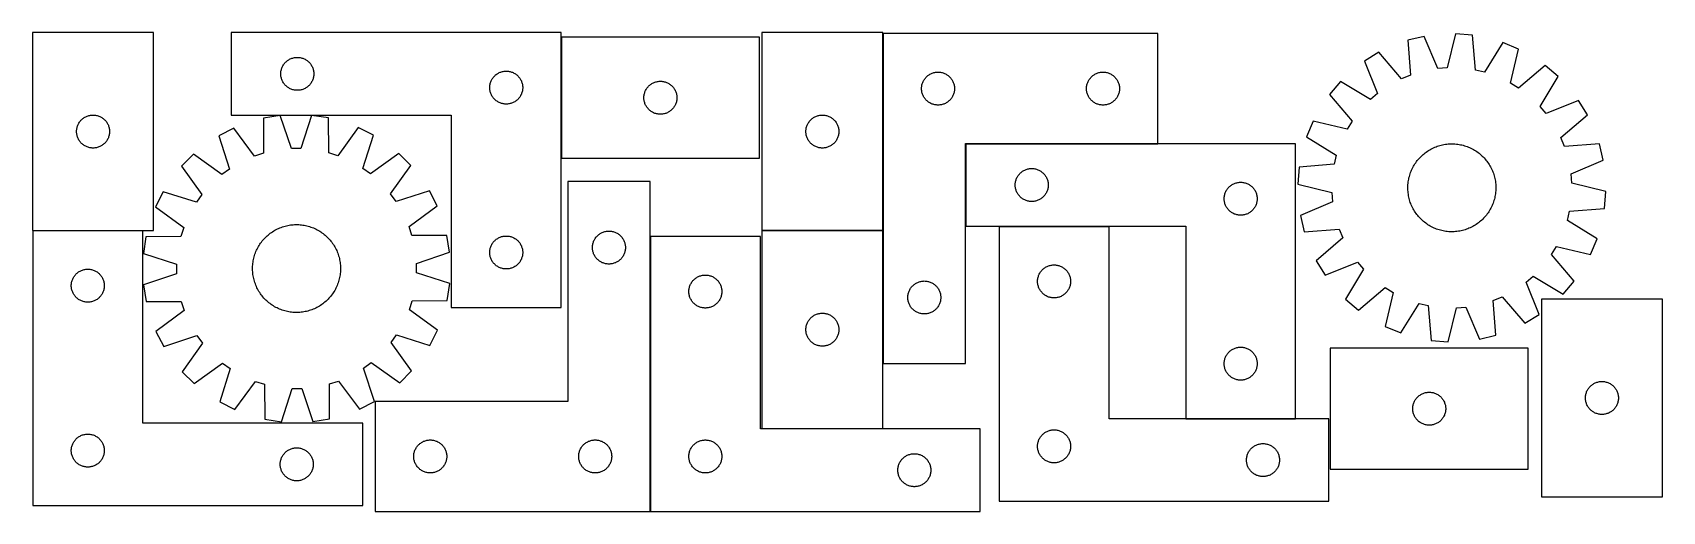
# Model space of a CAD drawing. Header units: millimetres. Extents: x 7 to 1489, y 7 to 443.
import ezdxf

# ---------------------------------------------------------------- set-up
doc = ezdxf.new("R2010")
doc.units = ezdxf.units.MM
doc.layers.add('COMMON', color=5, linetype='CONTINUOUS', true_color=0x0000ff)
doc.layers.add('CUT', color=7, linetype='CONTINUOUS', true_color=0x000000)

msp = doc.modelspace()

# ---------------------------------------------------------------- linework, layer by layer
at = {"layer": 'COMMON'}
for p, q in [((487.383942, 438.653387), (487.383942, 328.653387)), ((779.865565, 262.927793), (779.865565, 441.993526)), ((855.065566, 266.793525), (855.065566, 341.793525)), ((855.165566, 341.893525), (1029.965565, 341.893525)), ((6.780822, 262.838294), (106.780822, 262.838294)), ((568.270897, 7.398988), (568.270897, 257.398988)), ((779.765564, 262.827793), (669.765564, 262.827793)), ((779.865565, 141.993526), (779.865565, 262.727792)), ((885.473296, 266.693524), (985.473296, 266.693524)), ((1055.165566, 91.693524), (1155.165566, 91.693524))]:
    msp.add_line(p, q, dxfattribs=at)
at = {"layer": 'CUT'}
for p, q in [((116.579771, 442.938295), (6.579771, 442.938295)), ((6.579771, 442.938295), (6.579771, 262.938295)), ((116.579771, 262.938295), (116.579771, 442.938295)), ((487.283942, 442.914618), (187.283942, 442.914618)), ((187.283942, 442.914618), (187.283942, 367.914618)), ((487.283942, 192.914618), (487.283942, 442.914618)), ((667.483943, 438.653387), (487.483943, 438.653387)), ((487.483943, 438.653387), (487.483943, 328.653387)), ((667.483943, 328.653387), (667.483943, 438.653387)), ((669.765564, 442.927793), (669.765564, 262.927793)), ((779.765564, 442.927793), (669.765564, 442.927793)), ((779.765564, 262.927793), (779.765564, 442.927793)), ((779.965565, 441.993526), (779.965565, 141.993526)), ((1029.965565, 441.993526), (779.965565, 441.993526)), ((1029.965565, 341.993526), (1029.965565, 441.993526)), ((1272.137364, 439.485342), (1257.173874, 435.904209)), ((1257.173874, 435.904209), (1259.468738, 404.222852)), ((1284.433903, 410.197633), (1272.137364, 439.485342)), ((1300.589825, 441.704186), (1292.982293, 410.864273)), ((1315.927581, 440.486072), (1300.589825, 441.704186)), ((1318.571885, 408.831967), (1315.927581, 440.486072)), ((1343.67314, 433.804024), (1326.90789, 406.824381)), ((1357.883795, 427.905903), (1343.67314, 433.804024)), ((235.522145, 414.723761), (236.016963, 415.3169)), ((236.016963, 415.3169), (236.54166, 415.883781)), ((236.54166, 415.883781), (237.094842, 416.422899)), ((237.094842, 416.422899), (237.675045, 416.932825)), ((237.675045, 416.932825), (238.280728, 417.412207)), ((238.280728, 417.412207), (238.910287, 417.859774)), ((238.910287, 417.859774), (239.56205, 418.274338)), ((239.56205, 418.274338), (240.234291, 418.6548)), ((240.234291, 418.6548), (240.925227, 419.000152)), ((240.925227, 419.000152), (241.633024, 419.309478)), ((241.633024, 419.309478), (242.355807, 419.581957)), ((242.355807, 419.581957), (243.091658, 419.816867)), ((243.091658, 419.816867), (243.838626, 420.013584)), ((243.838626, 420.013584), (244.594731, 420.171588)), ((244.594731, 420.171588), (245.357967, 420.290459)), ((245.357967, 420.290459), (246.12631, 420.369881)), ((246.12631, 420.369881), (246.897724, 420.409645)), ((246.897724, 420.409645), (247.670161, 420.409645)), ((247.670161, 420.409645), (248.441574, 420.369881)), ((248.441574, 420.369881), (249.209918, 420.290459)), ((249.209918, 420.290459), (249.973154, 420.171588)), ((249.973154, 420.171588), (250.729258, 420.013584)), ((250.729258, 420.013584), (251.476227, 419.816867)), ((251.476227, 419.816867), (252.212078, 419.581957)), ((252.212078, 419.581957), (252.934861, 419.309478)), ((252.934861, 419.309478), (253.642658, 419.000152)), ((253.642658, 419.000152), (254.333594, 418.6548)), ((254.333594, 418.6548), (255.005834, 418.274338)), ((255.005834, 418.274338), (255.657598, 417.859774)), ((255.657598, 417.859774), (256.287157, 417.412207)), ((256.287157, 417.412207), (256.89284, 416.932825)), ((256.89284, 416.932825), (257.473042, 416.422899)), ((257.473042, 416.422899), (258.026225, 415.883781)), ((258.026225, 415.883781), (258.550921, 415.3169)), ((258.550921, 415.3169), (259.045739, 414.723761)), ((1230.799635, 425.001669), (1217.675142, 416.971837)), ((1217.675142, 416.971837), (1229.647764, 387.550228)), ((1251.544739, 400.947243), (1230.799635, 425.001669)), ((1350.617021, 396.983924), (1357.883795, 427.905903)), ((232.283942, 405.414618), (232.303831, 406.1868)), ((232.303831, 404.642437), (232.283942, 405.414618)), ((232.303831, 406.1868), (232.363444, 406.956933)), ((232.363444, 403.872303), (232.303831, 404.642437)), ((232.363444, 406.956933), (232.462624, 407.722977)), ((232.462624, 403.10626), (232.363444, 403.872303)), ((232.462624, 407.722977), (232.601107, 408.482899)), ((232.601107, 402.346337), (232.462624, 403.10626)), ((232.601107, 408.482899), (232.778526, 409.234685)), ((232.778526, 401.594552), (232.601107, 402.346337)), ((232.778526, 409.234685), (232.994412, 409.976341)), ((232.994412, 400.852896), (232.778526, 401.594552)), ((232.994412, 409.976341), (233.24819, 410.7059)), ((233.24819, 400.123337), (232.994412, 400.852896)), ((233.24819, 410.7059), (233.539189, 411.421427)), ((233.539189, 411.421427), (233.866636, 412.121025)), ((233.866636, 412.121025), (234.229664, 412.802839)), ((234.229664, 412.802839), (234.627309, 413.465061)), ((234.627309, 413.465061), (235.058517, 414.105935)), ((235.058517, 414.105935), (235.522145, 414.723761)), ((259.045739, 414.723761), (259.509367, 414.105935)), ((259.509367, 414.105935), (259.940576, 413.465061)), ((259.940576, 413.465061), (260.338221, 412.802839)), ((260.338221, 412.802839), (260.701249, 412.121025)), ((260.701249, 412.121025), (261.028696, 411.421427)), ((261.028696, 411.421427), (261.319695, 410.7059)), ((261.319695, 410.7059), (261.573473, 409.976341)), ((261.573473, 400.852896), (261.319695, 400.123337)), ((261.573473, 409.976341), (261.789358, 409.234685)), ((261.789358, 401.594552), (261.573473, 400.852896)), ((261.789358, 409.234685), (261.966778, 408.482899)), ((261.966778, 402.346337), (261.789358, 401.594552)), ((261.966778, 408.482899), (262.105261, 407.722977)), ((262.105261, 403.10626), (261.966778, 402.346337)), ((262.105261, 407.722977), (262.20444, 406.956933)), ((262.20444, 403.872303), (262.105261, 403.10626)), ((262.20444, 406.956933), (262.264054, 406.1868)), ((262.264054, 404.642437), (262.20444, 403.872303)), ((262.264054, 406.1868), (262.283942, 405.414618)), ((262.283942, 405.414618), (262.264054, 404.642437)), ((423.866636, 399.621025), (424.229664, 400.302839)), ((424.229664, 400.302839), (424.627309, 400.965061)), ((424.627309, 400.965061), (425.058517, 401.605935)), ((425.058517, 401.605935), (425.522145, 402.223761)), ((425.522145, 402.223761), (426.016963, 402.8169)), ((426.016963, 402.8169), (426.54166, 403.383781)), ((426.54166, 403.383781), (427.094842, 403.922899)), ((427.094842, 403.922899), (427.675045, 404.432825)), ((427.675045, 404.432825), (428.280728, 404.912207)), ((428.280728, 404.912207), (428.910287, 405.359774)), ((428.910287, 405.359774), (429.56205, 405.774338)), ((429.56205, 405.774338), (430.234291, 406.1548)), ((430.234291, 406.1548), (430.925227, 406.500152)), ((430.925227, 406.500152), (431.633024, 406.809478)), ((431.633024, 406.809478), (432.355807, 407.081957)), ((432.355807, 407.081957), (433.091658, 407.316867)), ((433.091658, 407.316867), (433.838626, 407.513584)), ((433.838626, 407.513584), (434.594731, 407.671588)), ((434.594731, 407.671588), (435.357967, 407.790459)), ((435.357967, 407.790459), (436.12631, 407.869881)), ((436.12631, 407.869881), (436.897724, 407.909645)), ((436.897724, 407.909645), (437.670161, 407.909645)), ((437.670161, 407.909645), (438.441574, 407.869881)), ((438.441574, 407.869881), (439.209918, 407.790459)), ((439.209918, 407.790459), (439.973154, 407.671588)), ((439.973154, 407.671588), (440.729258, 407.513584)), ((440.729258, 407.513584), (441.476227, 407.316867)), ((441.476227, 407.316867), (442.212078, 407.081957)), ((442.212078, 407.081957), (442.934861, 406.809478)), ((442.934861, 406.809478), (443.642658, 406.500152)), ((443.642658, 406.500152), (444.333594, 406.1548)), ((444.333594, 406.1548), (445.005834, 405.774338)), ((445.005834, 405.774338), (445.657598, 405.359774)), ((445.657598, 405.359774), (446.287157, 404.912207)), ((446.287157, 404.912207), (446.89284, 404.432825)), ((446.89284, 404.432825), (447.473042, 403.922899)), ((447.473042, 403.922899), (448.026225, 403.383781)), ((448.026225, 403.383781), (448.550921, 402.8169)), ((448.550921, 402.8169), (449.045739, 402.223761)), ((449.045739, 402.223761), (449.509367, 401.605935)), ((449.509367, 401.605935), (449.940576, 400.965061)), ((449.940576, 400.965061), (450.338221, 400.302839)), ((450.338221, 400.302839), (450.701249, 399.621025)), ((817.105845, 399.715418), (817.52041, 400.367182)), ((817.52041, 400.367182), (817.967976, 400.99674)), ((817.967976, 400.99674), (818.447358, 401.602423)), ((818.447358, 401.602423), (818.957284, 402.182626)), ((818.957284, 402.182626), (819.496403, 402.735809)), ((819.496403, 402.735809), (820.063283, 403.260505)), ((820.063283, 403.260505), (820.656423, 403.755323)), ((820.656423, 403.755323), (821.274248, 404.218951)), ((821.274248, 404.218951), (821.915122, 404.650159)), ((821.915122, 404.650159), (822.577344, 405.047804)), ((822.577344, 405.047804), (823.259158, 405.410832)), ((823.259158, 405.410832), (823.958756, 405.738279)), ((823.958756, 405.738279), (824.674284, 406.029278)), ((824.674284, 406.029278), (825.403842, 406.283056)), ((825.403842, 406.283056), (826.145498, 406.498942)), ((826.145498, 406.498942), (826.897284, 406.676361)), ((826.897284, 406.676361), (827.657206, 406.814844)), ((827.657206, 406.814844), (828.42325, 406.914024)), ((828.42325, 406.914024), (829.193384, 406.973637)), ((829.193384, 406.973637), (829.965565, 406.993526)), ((829.965565, 406.993526), (830.737746, 406.973637)), ((830.737746, 406.973637), (831.50788, 406.914024)), ((831.50788, 406.914024), (832.273924, 406.814844)), ((832.273924, 406.814844), (833.033846, 406.676361)), ((833.033846, 406.676361), (833.785632, 406.498942)), ((833.785632, 406.498942), (834.527287, 406.283056)), ((834.527287, 406.283056), (835.256846, 406.029278)), ((835.256846, 406.029278), (835.972373, 405.738279)), ((835.972373, 405.738279), (836.671972, 405.410832)), ((836.671972, 405.410832), (837.353786, 405.047804)), ((837.353786, 405.047804), (838.016008, 404.650159)), ((838.016008, 404.650159), (838.656881, 404.218951)), ((838.656881, 404.218951), (839.274707, 403.755323)), ((839.274707, 403.755323), (839.867847, 403.260505)), ((839.867847, 403.260505), (840.434727, 402.735809)), ((840.434727, 402.735809), (840.973845, 402.182626)), ((840.973845, 402.182626), (841.483772, 401.602423)), ((841.483772, 401.602423), (841.963154, 400.99674)), ((841.963154, 400.99674), (842.41072, 400.367182)), ((842.41072, 400.367182), (842.825284, 399.715418)), ((967.105845, 399.715418), (967.52041, 400.367182)), ((967.52041, 400.367182), (967.967976, 400.99674)), ((967.967976, 400.99674), (968.447358, 401.602423)), ((968.447358, 401.602423), (968.957284, 402.182626)), ((968.957284, 402.182626), (969.496403, 402.735809)), ((969.496403, 402.735809), (970.063283, 403.260505)), ((970.063283, 403.260505), (970.656423, 403.755323)), ((970.656423, 403.755323), (971.274248, 404.218951)), ((971.274248, 404.218951), (971.915122, 404.650159)), ((971.915122, 404.650159), (972.577344, 405.047804)), ((972.577344, 405.047804), (973.259158, 405.410832)), ((973.259158, 405.410832), (973.958756, 405.738279)), ((973.958756, 405.738279), (974.674284, 406.029278)), ((974.674284, 406.029278), (975.403842, 406.283056)), ((975.403842, 406.283056), (976.145498, 406.498942)), ((976.145498, 406.498942), (976.897284, 406.676361)), ((976.897284, 406.676361), (977.657206, 406.814844)), ((977.657206, 406.814844), (978.42325, 406.914024)), ((978.42325, 406.914024), (979.193384, 406.973637)), ((979.193384, 406.973637), (979.965565, 406.993526)), ((979.965565, 406.993526), (980.737746, 406.973637)), ((980.737746, 406.973637), (981.50788, 406.914024)), ((981.50788, 406.914024), (982.273924, 406.814844)), ((982.273924, 406.814844), (983.033846, 406.676361)), ((983.033846, 406.676361), (983.785632, 406.498942)), ((983.785632, 406.498942), (984.527287, 406.283056)), ((984.527287, 406.283056), (985.256846, 406.029278)), ((985.256846, 406.029278), (985.972373, 405.738279)), ((985.972373, 405.738279), (986.671972, 405.410832)), ((986.671972, 405.410832), (987.353786, 405.047804)), ((987.353786, 405.047804), (988.016008, 404.650159)), ((988.016008, 404.650159), (988.656881, 404.218951)), ((988.656881, 404.218951), (989.274707, 403.755323)), ((989.274707, 403.755323), (989.867847, 403.260505)), ((989.867847, 403.260505), (990.434727, 402.735809)), ((990.434727, 402.735809), (990.973845, 402.182626)), ((990.973845, 402.182626), (991.483772, 401.602423)), ((991.483772, 401.602423), (991.963154, 400.99674)), ((991.963154, 400.99674), (992.41072, 400.367182)), ((992.41072, 400.367182), (992.825284, 399.715418)), ((1259.468738, 404.222852), (1251.544739, 400.947243)), ((1292.982293, 410.864273), (1284.433903, 410.197633)), ((1326.90789, 406.824381), (1318.571885, 408.831967)), ((1382.206523, 412.977048), (1357.924654, 392.49863)), ((1377.43251, 375.813275), (1393.899039, 402.976267)), ((1393.899039, 402.976267), (1382.206523, 412.977048)), ((233.539189, 399.40781), (233.24819, 400.123337)), ((233.866636, 398.708212), (233.539189, 399.40781)), ((234.229664, 398.026397), (233.866636, 398.708212)), ((234.627309, 397.364176), (234.229664, 398.026397)), ((235.058517, 396.723302), (234.627309, 397.364176)), ((235.522145, 396.105476), (235.058517, 396.723302)), ((236.016963, 395.512337), (235.522145, 396.105476)), ((236.54166, 394.945456), (236.016963, 395.512337)), ((237.094842, 394.406338), (236.54166, 394.945456)), ((237.675045, 393.896412), (237.094842, 394.406338)), ((238.280728, 393.41703), (237.675045, 393.896412)), ((238.910287, 392.969463), (238.280728, 393.41703)), ((239.56205, 392.554899), (238.910287, 392.969463)), ((240.234291, 392.174436), (239.56205, 392.554899)), ((240.925227, 391.829085), (240.234291, 392.174436)), ((241.633024, 391.519759), (240.925227, 391.829085)), ((242.355807, 391.24728), (241.633024, 391.519759)), ((243.091658, 391.01237), (242.355807, 391.24728)), ((243.838626, 390.815653), (243.091658, 391.01237)), ((244.594731, 390.657649), (243.838626, 390.815653)), ((245.357967, 390.538778), (244.594731, 390.657649)), ((246.12631, 390.459356), (245.357967, 390.538778)), ((246.897724, 390.419591), (246.12631, 390.459356)), ((247.670161, 390.419591), (246.897724, 390.419591)), ((248.441574, 390.459356), (247.670161, 390.419591)), ((249.209918, 390.538778), (248.441574, 390.459356)), ((249.973154, 390.657649), (249.209918, 390.538778)), ((250.729258, 390.815653), (249.973154, 390.657649)), ((251.476227, 391.01237), (250.729258, 390.815653)), ((252.212078, 391.24728), (251.476227, 391.01237)), ((252.934861, 391.519759), (252.212078, 391.24728)), ((253.642658, 391.829085), (252.934861, 391.519759)), ((254.333594, 392.174436), (253.642658, 391.829085)), ((255.005834, 392.554899), (254.333594, 392.174436)), ((255.657598, 392.969463), (255.005834, 392.554899)), ((256.287157, 393.41703), (255.657598, 392.969463)), ((256.89284, 393.896412), (256.287157, 393.41703)), ((257.473042, 394.406338), (256.89284, 393.896412)), ((258.026225, 394.945456), (257.473042, 394.406338)), ((258.550921, 395.512337), (258.026225, 394.945456)), ((259.045739, 396.105476), (258.550921, 395.512337)), ((259.509367, 396.723302), (259.045739, 396.105476)), ((259.940576, 397.364176), (259.509367, 396.723302)), ((260.338221, 398.026397), (259.940576, 397.364176)), ((260.701249, 398.708212), (260.338221, 398.026397)), ((261.028696, 399.40781), (260.701249, 398.708212)), ((261.319695, 400.123337), (261.028696, 399.40781)), ((422.283942, 392.914618), (422.303831, 393.6868)), ((422.303831, 392.142437), (422.283942, 392.914618)), ((422.303831, 393.6868), (422.363444, 394.456933)), ((422.363444, 391.372303), (422.303831, 392.142437)), ((422.363444, 394.456933), (422.462624, 395.222977)), ((422.462624, 390.60626), (422.363444, 391.372303)), ((422.462624, 395.222977), (422.601107, 395.982899)), ((422.601107, 389.846337), (422.462624, 390.60626)), ((422.601107, 395.982899), (422.778526, 396.734685)), ((422.778526, 389.094552), (422.601107, 389.846337)), ((422.778526, 396.734685), (422.994412, 397.476341)), ((422.994412, 388.352896), (422.778526, 389.094552)), ((422.994412, 397.476341), (423.24819, 398.2059)), ((423.24819, 387.623337), (422.994412, 388.352896)), ((423.24819, 398.2059), (423.539189, 398.921427)), ((423.539189, 386.90781), (423.24819, 387.623337)), ((423.539189, 398.921427), (423.866636, 399.621025)), ((423.866636, 386.208212), (423.539189, 386.90781)), ((424.229664, 385.526397), (423.866636, 386.208212)), ((424.627309, 384.864176), (424.229664, 385.526397)), ((450.338221, 385.526397), (449.940576, 384.864176)), ((450.701249, 386.208212), (450.338221, 385.526397)), ((450.701249, 399.621025), (451.028696, 398.921427)), ((451.028696, 386.90781), (450.701249, 386.208212)), ((451.028696, 398.921427), (451.319695, 398.2059)), ((451.319695, 387.623337), (451.028696, 386.90781)), ((451.319695, 398.2059), (451.573473, 397.476341)), ((451.573473, 388.352896), (451.319695, 387.623337)), ((451.573473, 397.476341), (451.789358, 396.734685)), ((451.789358, 389.094552), (451.573473, 388.352896)), ((451.789358, 396.734685), (451.966778, 395.982899)), ((451.966778, 389.846337), (451.789358, 389.094552)), ((451.966778, 395.982899), (452.105261, 395.222977)), ((452.105261, 390.60626), (451.966778, 389.846337)), ((452.105261, 395.222977), (452.20444, 394.456933)), ((452.20444, 391.372303), (452.105261, 390.60626)), ((452.20444, 394.456933), (452.264054, 393.6868)), ((452.264054, 392.142437), (452.20444, 391.372303)), ((452.264054, 393.6868), (452.283942, 392.914618)), ((452.283942, 392.914618), (452.264054, 392.142437)), ((562.563445, 385.195702), (562.662625, 385.961746)), ((562.662625, 385.961746), (562.801108, 386.721668)), ((562.801108, 386.721668), (562.978527, 387.473454)), ((562.978527, 387.473454), (563.194413, 388.21511)), ((563.194413, 388.21511), (563.448191, 388.944669)), ((563.448191, 388.944669), (563.73919, 389.660196)), ((563.73919, 389.660196), (564.066637, 390.359794)), ((564.066637, 390.359794), (564.429665, 391.041608)), ((564.429665, 391.041608), (564.82731, 391.70383)), ((564.82731, 391.70383), (565.258518, 392.344704)), ((565.258518, 392.344704), (565.722146, 392.962529)), ((565.722146, 392.962529), (566.216964, 393.555669)), ((566.216964, 393.555669), (566.741661, 394.12255)), ((566.741661, 394.12255), (567.294843, 394.661668)), ((567.294843, 394.661668), (567.875046, 395.171594)), ((567.875046, 395.171594), (568.480729, 395.650976)), ((568.480729, 395.650976), (569.110288, 396.098542)), ((569.110288, 396.098542), (569.762051, 396.513107)), ((569.762051, 396.513107), (570.434292, 396.893569)), ((570.434292, 396.893569), (571.125228, 397.238921)), ((571.125228, 397.238921), (571.833025, 397.548247)), ((571.833025, 397.548247), (572.555808, 397.820726)), ((572.555808, 397.820726), (573.291659, 398.055635)), ((573.291659, 398.055635), (574.038627, 398.252353)), ((574.038627, 398.252353), (574.794732, 398.410357)), ((574.794732, 398.410357), (575.557968, 398.529227)), ((575.557968, 398.529227), (576.326311, 398.60865)), ((576.326311, 398.60865), (577.097725, 398.648414)), ((577.097725, 398.648414), (577.870162, 398.648414)), ((577.870162, 398.648414), (578.641575, 398.60865)), ((578.641575, 398.60865), (579.409919, 398.529227)), ((579.409919, 398.529227), (580.173155, 398.410357)), ((580.173155, 398.410357), (580.929259, 398.252353)), ((580.929259, 398.252353), (581.676228, 398.055635)), ((581.676228, 398.055635), (582.412079, 397.820726)), ((582.412079, 397.820726), (583.134862, 397.548247)), ((583.134862, 397.548247), (583.842659, 397.238921)), ((583.842659, 397.238921), (584.533595, 396.893569)), ((584.533595, 396.893569), (585.205835, 396.513107)), ((585.205835, 396.513107), (585.857599, 396.098542)), ((585.857599, 396.098542), (586.487158, 395.650976)), ((586.487158, 395.650976), (587.092841, 395.171594)), ((587.092841, 395.171594), (587.673043, 394.661668)), ((587.673043, 394.661668), (588.226226, 394.12255)), ((588.226226, 394.12255), (588.750922, 393.555669)), ((588.750922, 393.555669), (589.24574, 392.962529)), ((589.24574, 392.962529), (589.709368, 392.344704)), ((589.709368, 392.344704), (590.140577, 391.70383)), ((590.140577, 391.70383), (590.538222, 391.041608)), ((590.538222, 391.041608), (590.90125, 390.359794)), ((590.90125, 390.359794), (591.228697, 389.660196)), ((591.228697, 389.660196), (591.519696, 388.944669)), ((591.519696, 388.944669), (591.773474, 388.21511)), ((591.773474, 388.21511), (591.989359, 387.473454)), ((591.989359, 387.473454), (592.166779, 386.721668)), ((592.166779, 386.721668), (592.305262, 385.961746)), ((592.305262, 385.961746), (592.404441, 385.195702)), ((814.970538, 392.379744), (815.010302, 393.151158)), ((814.970538, 391.607307), (814.970538, 392.379744)), ((815.010302, 390.835894), (814.970538, 391.607307)), ((815.010302, 393.151158), (815.089725, 393.919501)), ((815.089725, 390.06755), (815.010302, 390.835894)), ((815.089725, 393.919501), (815.208596, 394.682737)), ((815.208596, 389.304314), (815.089725, 390.06755)), ((815.208596, 394.682737), (815.366599, 395.438842)), ((815.366599, 388.54821), (815.208596, 389.304314)), ((815.366599, 395.438842), (815.563317, 396.18581)), ((815.563317, 387.801241), (815.366599, 388.54821)), ((815.563317, 396.18581), (815.798226, 396.921661)), ((815.798226, 387.06539), (815.563317, 387.801241)), ((815.798226, 396.921661), (816.070705, 397.644444)), ((816.070705, 386.342607), (815.798226, 387.06539)), ((816.070705, 397.644444), (816.380031, 398.352242)), ((816.380031, 385.63481), (816.070705, 386.342607)), ((816.380031, 398.352242), (816.725383, 399.043177)), ((816.725383, 384.943875), (816.380031, 385.63481)), ((816.725383, 399.043177), (817.105845, 399.715418)), ((842.825284, 399.715418), (843.205747, 399.043177)), ((843.205747, 399.043177), (843.551099, 398.352242)), ((843.551099, 385.63481), (843.205747, 384.943875)), ((843.551099, 398.352242), (843.860424, 397.644444)), ((843.860424, 386.342607), (843.551099, 385.63481)), ((843.860424, 397.644444), (844.132903, 396.921661)), ((844.132903, 387.06539), (843.860424, 386.342607)), ((844.132903, 396.921661), (844.367813, 396.18581)), ((844.367813, 387.801241), (844.132903, 387.06539)), ((844.367813, 396.18581), (844.564531, 395.438842)), ((844.564531, 388.54821), (844.367813, 387.801241)), ((844.564531, 395.438842), (844.722534, 394.682737)), ((844.722534, 389.304314), (844.564531, 388.54821)), ((844.722534, 394.682737), (844.841405, 393.919501)), ((844.841405, 390.06755), (844.722534, 389.304314)), ((844.841405, 393.919501), (844.920828, 393.151158)), ((844.920828, 390.835894), (844.841405, 390.06755)), ((844.920828, 393.151158), (844.960592, 392.379744)), ((844.960592, 391.607307), (844.920828, 390.835894)), ((844.960592, 392.379744), (844.960592, 391.607307)), ((964.970538, 392.379744), (965.010302, 393.151158)), ((964.970538, 391.607307), (964.970538, 392.379744)), ((965.010302, 390.835894), (964.970538, 391.607307)), ((965.010302, 393.151158), (965.089725, 393.919501)), ((965.089725, 390.06755), (965.010302, 390.835894)), ((965.089725, 393.919501), (965.208596, 394.682737)), ((965.208596, 389.304314), (965.089725, 390.06755)), ((965.208596, 394.682737), (965.366599, 395.438842)), ((965.366599, 388.54821), (965.208596, 389.304314)), ((965.366599, 395.438842), (965.563317, 396.18581)), ((965.563317, 387.801241), (965.366599, 388.54821)), ((965.563317, 396.18581), (965.798226, 396.921661)), ((965.798226, 387.06539), (965.563317, 387.801241)), ((965.798226, 396.921661), (966.070705, 397.644444)), ((966.070705, 386.342607), (965.798226, 387.06539)), ((966.070705, 397.644444), (966.380031, 398.352242)), ((966.380031, 385.63481), (966.070705, 386.342607)), ((966.380031, 398.352242), (966.725383, 399.043177)), ((966.725383, 384.943875), (966.380031, 385.63481)), ((966.725383, 399.043177), (967.105845, 399.715418)), ((992.825284, 399.715418), (993.205747, 399.043177)), ((993.205747, 399.043177), (993.551099, 398.352242)), ((993.551099, 385.63481), (993.205747, 384.943875)), ((993.551099, 398.352242), (993.860424, 397.644444)), ((993.860424, 386.342607), (993.551099, 385.63481)), ((993.860424, 397.644444), (994.132903, 396.921661)), ((994.132903, 387.06539), (993.860424, 386.342607)), ((994.132903, 396.921661), (994.367813, 396.18581)), ((994.367813, 387.801241), (994.132903, 387.06539)), ((994.367813, 396.18581), (994.564531, 395.438842)), ((994.564531, 388.54821), (994.367813, 387.801241)), ((994.564531, 395.438842), (994.722534, 394.682737)), ((994.722534, 389.304314), (994.564531, 388.54821)), ((994.722534, 394.682737), (994.841405, 393.919501)), ((994.841405, 390.06755), (994.722534, 389.304314)), ((994.841405, 393.919501), (994.920828, 393.151158)), ((994.920828, 390.835894), (994.841405, 390.06755)), ((994.920828, 393.151158), (994.960592, 392.379744)), ((994.960592, 391.607307), (994.920828, 390.835894)), ((994.960592, 392.379744), (994.960592, 391.607307)), ((1195.96082, 398.452817), (1185.96004, 386.760301)), ((1185.96004, 386.760301), (1206.438458, 362.478433)), ((1223.123813, 381.986288), (1195.96082, 398.452817)), ((1229.647764, 387.550228), (1223.123813, 381.986288)), ((1357.924654, 392.49863), (1350.617021, 396.983924)), ((425.058517, 384.223302), (424.627309, 384.864176)), ((425.522145, 383.605476), (425.058517, 384.223302)), ((426.016963, 383.012337), (425.522145, 383.605476)), ((426.54166, 382.445456), (426.016963, 383.012337)), ((427.094842, 381.906338), (426.54166, 382.445456)), ((427.675045, 381.396412), (427.094842, 381.906338)), ((428.280728, 380.91703), (427.675045, 381.396412)), ((428.910287, 380.469463), (428.280728, 380.91703)), ((429.56205, 380.054899), (428.910287, 380.469463)), ((430.234291, 379.674436), (429.56205, 380.054899)), ((430.925227, 379.329085), (430.234291, 379.674436)), ((431.633024, 379.019759), (430.925227, 379.329085)), ((432.355807, 378.74728), (431.633024, 379.019759)), ((433.091658, 378.51237), (432.355807, 378.74728)), ((433.838626, 378.315653), (433.091658, 378.51237)), ((434.594731, 378.157649), (433.838626, 378.315653)), ((435.357967, 378.038778), (434.594731, 378.157649)), ((436.12631, 377.959356), (435.357967, 378.038778)), ((436.897724, 377.919591), (436.12631, 377.959356)), ((437.670161, 377.919591), (436.897724, 377.919591)), ((438.441574, 377.959356), (437.670161, 377.919591)), ((439.209918, 378.038778), (438.441574, 377.959356)), ((439.973154, 378.157649), (439.209918, 378.038778)), ((440.729258, 378.315653), (439.973154, 378.157649)), ((441.476227, 378.51237), (440.729258, 378.315653)), ((442.212078, 378.74728), (441.476227, 378.51237)), ((442.934861, 379.019759), (442.212078, 378.74728)), ((443.642658, 379.329085), (442.934861, 379.019759)), ((444.333594, 379.674436), (443.642658, 379.329085)), ((445.005834, 380.054899), (444.333594, 379.674436)), ((445.657598, 380.469463), (445.005834, 380.054899)), ((446.287157, 380.91703), (445.657598, 380.469463)), ((446.89284, 381.396412), (446.287157, 380.91703)), ((447.473042, 381.906338), (446.89284, 381.396412)), ((448.026225, 382.445456), (447.473042, 381.906338)), ((448.550921, 383.012337), (448.026225, 382.445456)), ((449.045739, 383.605476), (448.550921, 383.012337)), ((449.509367, 384.223302), (449.045739, 383.605476)), ((449.940576, 384.864176), (449.509367, 384.223302)), ((562.483943, 383.653387), (562.503832, 384.425569)), ((562.503832, 382.881206), (562.483943, 383.653387)), ((562.503832, 384.425569), (562.563445, 385.195702)), ((562.563445, 382.111072), (562.503832, 382.881206)), ((562.662625, 381.345029), (562.563445, 382.111072)), ((562.801108, 380.585106), (562.662625, 381.345029)), ((562.978527, 379.83332), (562.801108, 380.585106)), ((563.194413, 379.091665), (562.978527, 379.83332)), ((563.448191, 378.362106), (563.194413, 379.091665)), ((563.73919, 377.646579), (563.448191, 378.362106)), ((564.066637, 376.94698), (563.73919, 377.646579)), ((564.429665, 376.265166), (564.066637, 376.94698)), ((564.82731, 375.602944), (564.429665, 376.265166)), ((565.258518, 374.962071), (564.82731, 375.602944)), ((565.722146, 374.344245), (565.258518, 374.962071)), ((566.216964, 373.751105), (565.722146, 374.344245)), ((566.741661, 373.184225), (566.216964, 373.751105)), ((567.294843, 372.645107), (566.741661, 373.184225)), ((567.875046, 372.135181), (567.294843, 372.645107)), ((568.480729, 371.655799), (567.875046, 372.135181)), ((569.110288, 371.208232), (568.480729, 371.655799)), ((569.762051, 370.793668), (569.110288, 371.208232)), ((570.434292, 370.413205), (569.762051, 370.793668)), ((585.205835, 370.793668), (584.533595, 370.413205)), ((585.857599, 371.208232), (585.205835, 370.793668)), ((586.487158, 371.655799), (585.857599, 371.208232)), ((587.092841, 372.135181), (586.487158, 371.655799)), ((587.673043, 372.645107), (587.092841, 372.135181)), ((588.226226, 373.184225), (587.673043, 372.645107)), ((588.750922, 373.751105), (588.226226, 373.184225)), ((589.24574, 374.344245), (588.750922, 373.751105)), ((589.709368, 374.962071), (589.24574, 374.344245)), ((590.140577, 375.602944), (589.709368, 374.962071)), ((590.538222, 376.265166), (590.140577, 375.602944)), ((590.90125, 376.94698), (590.538222, 376.265166)), ((591.228697, 377.646579), (590.90125, 376.94698)), ((591.519696, 378.362106), (591.228697, 377.646579)), ((591.773474, 379.091665), (591.519696, 378.362106)), ((591.989359, 379.83332), (591.773474, 379.091665)), ((592.166779, 380.585106), (591.989359, 379.83332)), ((592.305262, 381.345029), (592.166779, 380.585106)), ((592.404441, 382.111072), (592.305262, 381.345029)), ((592.404441, 385.195702), (592.464055, 384.425569)), ((592.464055, 382.881206), (592.404441, 382.111072)), ((592.464055, 384.425569), (592.483943, 383.653387)), ((592.483943, 383.653387), (592.464055, 382.881206)), ((817.105845, 384.271634), (816.725383, 384.943875)), ((817.52041, 383.61987), (817.105845, 384.271634)), ((817.967976, 382.990311), (817.52041, 383.61987)), ((818.447358, 382.384628), (817.967976, 382.990311)), ((818.957284, 381.804426), (818.447358, 382.384628)), ((819.496403, 381.251243), (818.957284, 381.804426)), ((820.063283, 380.726547), (819.496403, 381.251243)), ((820.656423, 380.231729), (820.063283, 380.726547)), ((821.274248, 379.768101), (820.656423, 380.231729)), ((821.915122, 379.336892), (821.274248, 379.768101)), ((822.577344, 378.939247), (821.915122, 379.336892)), ((823.259158, 378.576219), (822.577344, 378.939247)), ((823.958756, 378.248772), (823.259158, 378.576219)), ((824.674284, 377.957773), (823.958756, 378.248772)), ((825.403842, 377.703995), (824.674284, 377.957773)), ((826.145498, 377.48811), (825.403842, 377.703995)), ((826.897284, 377.31069), (826.145498, 377.48811)), ((827.657206, 377.172207), (826.897284, 377.31069)), ((828.42325, 377.073028), (827.657206, 377.172207)), ((829.193384, 377.013414), (828.42325, 377.073028)), ((829.965565, 376.993526), (829.193384, 377.013414)), ((830.737746, 377.013414), (829.965565, 376.993526)), ((831.50788, 377.073028), (830.737746, 377.013414)), ((832.273924, 377.172207), (831.50788, 377.073028)), ((833.033846, 377.31069), (832.273924, 377.172207)), ((833.785632, 377.48811), (833.033846, 377.31069)), ((834.527287, 377.703995), (833.785632, 377.48811)), ((835.256846, 377.957773), (834.527287, 377.703995)), ((835.972373, 378.248772), (835.256846, 377.957773)), ((836.671972, 378.576219), (835.972373, 378.248772)), ((837.353786, 378.939247), (836.671972, 378.576219)), ((838.016008, 379.336892), (837.353786, 378.939247)), ((838.656881, 379.768101), (838.016008, 379.336892)), ((839.274707, 380.231729), (838.656881, 379.768101)), ((839.867847, 380.726547), (839.274707, 380.231729)), ((840.434727, 381.251243), (839.867847, 380.726547)), ((840.973845, 381.804426), (840.434727, 381.251243)), ((841.483772, 382.384628), (840.973845, 381.804426)), ((841.963154, 382.990311), (841.483772, 382.384628)), ((842.41072, 383.61987), (841.963154, 382.990311)), ((842.825284, 384.271634), (842.41072, 383.61987)), ((843.205747, 384.943875), (842.825284, 384.271634)), ((967.105845, 384.271634), (966.725383, 384.943875)), ((967.52041, 383.61987), (967.105845, 384.271634)), ((967.967976, 382.990311), (967.52041, 383.61987)), ((968.447358, 382.384628), (967.967976, 382.990311)), ((968.957284, 381.804426), (968.447358, 382.384628)), ((969.496403, 381.251243), (968.957284, 381.804426)), ((970.063283, 380.726547), (969.496403, 381.251243)), ((970.656423, 380.231729), (970.063283, 380.726547)), ((971.274248, 379.768101), (970.656423, 380.231729)), ((971.915122, 379.336892), (971.274248, 379.768101)), ((972.577344, 378.939247), (971.915122, 379.336892)), ((973.259158, 378.576219), (972.577344, 378.939247)), ((973.958756, 378.248772), (973.259158, 378.576219)), ((974.674284, 377.957773), (973.958756, 378.248772)), ((975.403842, 377.703995), (974.674284, 377.957773)), ((976.145498, 377.48811), (975.403842, 377.703995)), ((976.897284, 377.31069), (976.145498, 377.48811)), ((977.657206, 377.172207), (976.897284, 377.31069)), ((978.42325, 377.073028), (977.657206, 377.172207)), ((979.193384, 377.013414), (978.42325, 377.073028)), ((979.965565, 376.993526), (979.193384, 377.013414)), ((980.737746, 377.013414), (979.965565, 376.993526)), ((981.50788, 377.073028), (980.737746, 377.013414)), ((982.273924, 377.172207), (981.50788, 377.073028)), ((983.033846, 377.31069), (982.273924, 377.172207)), ((983.785632, 377.48811), (983.033846, 377.31069)), ((984.527287, 377.703995), (983.785632, 377.48811)), ((985.256846, 377.957773), (984.527287, 377.703995)), ((985.972373, 378.248772), (985.256846, 377.957773)), ((986.671972, 378.576219), (985.972373, 378.248772)), ((987.353786, 378.939247), (986.671972, 378.576219)), ((988.016008, 379.336892), (987.353786, 378.939247)), ((988.656881, 379.768101), (988.016008, 379.336892)), ((989.274707, 380.231729), (988.656881, 379.768101)), ((989.867847, 380.726547), (989.274707, 380.231729)), ((990.434727, 381.251243), (989.867847, 380.726547)), ((990.973845, 381.804426), (990.434727, 381.251243)), ((991.483772, 382.384628), (990.973845, 381.804426)), ((991.963154, 382.990311), (991.483772, 382.384628)), ((992.41072, 383.61987), (991.963154, 382.990311)), ((992.825284, 384.271634), (992.41072, 383.61987)), ((993.205747, 384.943875), (992.825284, 384.271634)), ((1382.99645, 369.289323), (1377.43251, 375.813275)), ((1412.418058, 381.261946), (1382.99645, 369.289323)), ((1420.447891, 368.137452), (1412.418058, 381.261946)), ((46.822802, 355.627507), (46.980805, 356.383612)), ((46.980805, 356.383612), (47.177523, 357.13058)), ((47.177523, 357.13058), (47.412433, 357.866431)), ((47.412433, 357.866431), (47.684911, 358.589214)), ((47.684911, 358.589214), (47.994237, 359.297011)), ((47.994237, 359.297011), (48.339589, 359.987947)), ((48.339589, 359.987947), (48.720052, 360.660187)), ((48.720052, 360.660187), (49.134616, 361.311951)), ((49.134616, 361.311951), (49.582182, 361.94151)), ((49.582182, 361.94151), (50.061564, 362.547193)), ((50.061564, 362.547193), (50.57149, 363.127396)), ((50.57149, 363.127396), (51.110609, 363.680578)), ((51.110609, 363.680578), (51.677489, 364.205274)), ((51.677489, 364.205274), (52.270629, 364.700093)), ((52.270629, 364.700093), (52.888454, 365.163721)), ((52.888454, 365.163721), (53.529328, 365.594929)), ((53.529328, 365.594929), (54.19155, 365.992574)), ((54.19155, 365.992574), (54.873364, 366.355602)), ((54.873364, 366.355602), (55.572962, 366.683049)), ((55.572962, 366.683049), (56.28849, 366.974048)), ((56.28849, 366.974048), (57.018048, 367.227826)), ((57.018048, 367.227826), (57.759704, 367.443711)), ((57.759704, 367.443711), (58.51149, 367.621131)), ((58.51149, 367.621131), (59.271412, 367.759614)), ((59.271412, 367.759614), (60.037456, 367.858794)), ((60.037456, 367.858794), (60.80759, 367.918407)), ((60.80759, 367.918407), (61.579771, 367.938295)), ((61.579771, 367.938295), (62.351952, 367.918407)), ((62.351952, 367.918407), (63.122086, 367.858794)), ((63.122086, 367.858794), (63.88813, 367.759614)), ((63.88813, 367.759614), (64.648052, 367.621131)), ((64.648052, 367.621131), (65.399838, 367.443711)), ((65.399838, 367.443711), (66.141493, 367.227826)), ((66.141493, 367.227826), (66.871052, 366.974048)), ((66.871052, 366.974048), (67.58658, 366.683049)), ((67.58658, 366.683049), (68.286178, 366.355602)), ((68.286178, 366.355602), (68.967992, 365.992574)), ((68.967992, 365.992574), (69.630214, 365.594929)), ((69.630214, 365.594929), (70.271087, 365.163721)), ((70.271087, 365.163721), (70.888913, 364.700093)), ((70.888913, 364.700093), (71.482053, 364.205274)), ((71.482053, 364.205274), (72.048933, 363.680578)), ((72.048933, 363.680578), (72.588051, 363.127396)), ((72.588051, 363.127396), (73.097978, 362.547193)), ((73.097978, 362.547193), (73.57736, 361.94151)), ((73.57736, 361.94151), (74.024926, 361.311951)), ((74.024926, 361.311951), (74.43949, 360.660187)), ((74.43949, 360.660187), (74.819953, 359.987947)), ((74.819953, 359.987947), (75.165305, 359.297011)), ((75.165305, 359.297011), (75.47463, 358.589214)), ((75.47463, 358.589214), (75.747109, 357.866431)), ((75.747109, 357.866431), (75.982019, 357.13058)), ((75.982019, 357.13058), (76.178737, 356.383612)), ((76.178737, 356.383612), (76.33674, 355.627507)), ((189.49814, 356.118979), (175.816692, 349.079907)), ((187.283942, 367.914618), (387.283942, 367.914618)), ((208.410942, 330.598778), (189.49814, 356.118979)), ((216.605244, 365.044824), (216.555126, 333.280501)), ((231.792267, 367.51158), (216.605244, 365.044824)), ((241.893235, 337.396049), (231.792267, 367.51158)), ((260.330893, 367.624007), (250.467513, 337.429827)), ((275.53688, 365.276983), (260.330893, 367.624007)), ((275.837261, 333.51404), (275.53688, 365.276983)), ((302.713468, 356.564987), (284.002321, 330.896568)), ((316.44995, 349.633926), (302.713468, 356.564987)), ((387.283942, 367.914618), (387.283942, 192.914618)), ((571.125228, 370.067853), (570.434292, 370.413205)), ((571.833025, 369.758528), (571.125228, 370.067853)), ((572.555808, 369.486049), (571.833025, 369.758528)), ((573.291659, 369.251139), (572.555808, 369.486049)), ((574.038627, 369.054422), (573.291659, 369.251139)), ((574.794732, 368.896418), (574.038627, 369.054422)), ((575.557968, 368.777547), (574.794732, 368.896418)), ((576.326311, 368.698124), (575.557968, 368.777547)), ((577.097725, 368.65836), (576.326311, 368.698124)), ((577.870162, 368.65836), (577.097725, 368.65836)), ((578.641575, 368.698124), (577.870162, 368.65836)), ((579.409919, 368.777547), (578.641575, 368.698124)), ((580.173155, 368.896418), (579.409919, 368.777547)), ((580.929259, 369.054422), (580.173155, 368.896418)), ((581.676228, 369.251139), (580.929259, 369.054422)), ((582.412079, 369.486049), (581.676228, 369.251139)), ((583.134862, 369.758528), (582.412079, 369.486049)), ((583.842659, 370.067853), (583.134862, 369.758528)), ((584.533595, 370.413205), (583.842659, 370.067853)), ((710.008595, 355.617004), (710.166598, 356.373109)), ((710.166598, 356.373109), (710.363316, 357.120077)), ((710.363316, 357.120077), (710.598225, 357.855928)), ((710.598225, 357.855928), (710.870704, 358.578711)), ((710.870704, 358.578711), (711.18003, 359.286508)), ((711.18003, 359.286508), (711.525382, 359.977444)), ((711.525382, 359.977444), (711.905844, 360.649685)), ((711.905844, 360.649685), (712.320409, 361.301448)), ((712.320409, 361.301448), (712.767975, 361.931007)), ((712.767975, 361.931007), (713.247357, 362.53669)), ((713.247357, 362.53669), (713.757283, 363.116893)), ((713.757283, 363.116893), (714.296402, 363.670075)), ((714.296402, 363.670075), (714.863282, 364.194772)), ((714.863282, 364.194772), (715.456422, 364.68959)), ((715.456422, 364.68959), (716.074247, 365.153218)), ((716.074247, 365.153218), (716.715121, 365.584426)), ((716.715121, 365.584426), (717.377343, 365.982071)), ((717.377343, 365.982071), (718.059157, 366.345099)), ((718.059157, 366.345099), (718.758755, 366.672546)), ((718.758755, 366.672546), (719.474283, 366.963545)), ((719.474283, 366.963545), (720.203841, 367.217323)), ((720.203841, 367.217323), (720.945497, 367.433208)), ((720.945497, 367.433208), (721.697283, 367.610628)), ((721.697283, 367.610628), (722.457205, 367.749111)), ((722.457205, 367.749111), (723.223249, 367.848291)), ((723.223249, 367.848291), (723.993383, 367.907904)), ((723.993383, 367.907904), (724.765564, 367.927793)), ((724.765564, 367.927793), (725.537745, 367.907904)), ((725.537745, 367.907904), (726.307879, 367.848291)), ((726.307879, 367.848291), (727.073923, 367.749111)), ((727.073923, 367.749111), (727.833845, 367.610628)), ((727.833845, 367.610628), (728.585631, 367.433208)), ((728.585631, 367.433208), (729.327286, 367.217323)), ((729.327286, 367.217323), (730.056845, 366.963545)), ((730.056845, 366.963545), (730.772372, 366.672546)), ((730.772372, 366.672546), (731.471971, 366.345099)), ((731.471971, 366.345099), (732.153785, 365.982071)), ((732.153785, 365.982071), (732.816007, 365.584426)), ((732.816007, 365.584426), (733.45688, 365.153218)), ((733.45688, 365.153218), (734.074706, 364.68959)), ((734.074706, 364.68959), (734.667846, 364.194772)), ((734.667846, 364.194772), (735.234726, 363.670075)), ((735.234726, 363.670075), (735.773844, 363.116893)), ((735.773844, 363.116893), (736.283771, 362.53669)), ((736.283771, 362.53669), (736.763153, 361.931007)), ((736.763153, 361.931007), (737.210719, 361.301448)), ((737.210719, 361.301448), (737.625283, 360.649685)), ((737.625283, 360.649685), (738.005746, 359.977444)), ((738.005746, 359.977444), (738.351098, 359.286508)), ((738.351098, 359.286508), (738.660423, 358.578711)), ((738.660423, 358.578711), (738.932902, 357.855928)), ((738.932902, 357.855928), (739.167812, 357.120077)), ((739.167812, 357.120077), (739.36453, 356.373109)), ((739.36453, 356.373109), (739.522533, 355.617004)), ((1171.031185, 362.437573), (1165.133063, 348.226918)), ((1201.953163, 355.170799), (1171.031185, 362.437573)), ((1206.438458, 362.478433), (1201.953163, 355.170799)), ((1396.393465, 347.392349), (1420.447891, 368.137452)), ((46.584744, 353.324514), (46.624508, 354.095927)), ((46.584744, 352.552077), (46.584744, 353.324514)), ((46.624508, 351.780664), (46.584744, 352.552077)), ((46.624508, 354.095927), (46.703931, 354.864271)), ((46.703931, 351.01232), (46.624508, 351.780664)), ((46.703931, 354.864271), (46.822802, 355.627507)), ((46.822802, 350.249084), (46.703931, 351.01232)), ((46.980805, 349.492979), (46.822802, 350.249084)), ((47.177523, 348.746011), (46.980805, 349.492979)), ((47.412433, 348.01016), (47.177523, 348.746011)), ((47.684911, 347.287377), (47.412433, 348.01016)), ((47.994237, 346.57958), (47.684911, 347.287377)), ((48.339589, 345.888644), (47.994237, 346.57958)), ((48.720052, 345.216403), (48.339589, 345.888644)), ((49.134616, 344.56464), (48.720052, 345.216403)), ((49.582182, 343.935081), (49.134616, 344.56464)), ((50.061564, 343.329398), (49.582182, 343.935081)), ((50.57149, 342.749195), (50.061564, 343.329398)), ((51.110609, 342.196013), (50.57149, 342.749195)), ((51.677489, 341.671316), (51.110609, 342.196013)), ((52.270629, 341.176498), (51.677489, 341.671316)), ((52.888454, 340.71287), (52.270629, 341.176498)), ((70.888913, 341.176498), (70.271087, 340.71287)), ((71.482053, 341.671316), (70.888913, 341.176498)), ((72.048933, 342.196013), (71.482053, 341.671316)), ((72.588051, 342.749195), (72.048933, 342.196013)), ((73.097978, 343.329398), (72.588051, 342.749195)), ((73.57736, 343.935081), (73.097978, 343.329398)), ((74.024926, 344.56464), (73.57736, 343.935081)), ((74.43949, 345.216403), (74.024926, 344.56464)), ((74.819953, 345.888644), (74.43949, 345.216403)), ((75.165305, 346.57958), (74.819953, 345.888644)), ((75.47463, 347.287377), (75.165305, 346.57958)), ((75.747109, 348.01016), (75.47463, 347.287377)), ((75.982019, 348.746011), (75.747109, 348.01016)), ((76.178737, 349.492979), (75.982019, 348.746011)), ((76.33674, 350.249084), (76.178737, 349.492979)), ((76.33674, 355.627507), (76.455611, 354.864271)), ((76.455611, 351.01232), (76.33674, 350.249084)), ((76.455611, 354.864271), (76.535034, 354.095927)), ((76.535034, 351.780664), (76.455611, 351.01232)), ((76.535034, 354.095927), (76.574798, 353.324514)), ((76.574798, 352.552077), (76.535034, 351.780664)), ((76.574798, 353.324514), (76.574798, 352.552077)), ((175.816692, 349.079907), (185.584743, 318.854753)), ((306.92034, 319.33275), (316.44995, 349.633926)), ((709.770537, 353.314011), (709.810301, 354.085425)), ((709.770537, 352.541574), (709.770537, 353.314011)), ((709.810301, 351.770161), (709.770537, 352.541574)), ((709.810301, 354.085425), (709.889724, 354.853768)), ((709.889724, 351.001817), (709.810301, 351.770161)), ((709.889724, 354.853768), (710.008595, 355.617004)), ((710.008595, 350.238581), (709.889724, 351.001817)), ((710.166598, 349.482476), (710.008595, 350.238581)), ((710.363316, 348.735508), (710.166598, 349.482476)), ((710.598225, 347.999657), (710.363316, 348.735508)), ((710.870704, 347.276874), (710.598225, 347.999657)), ((711.18003, 346.569077), (710.870704, 347.276874)), ((711.525382, 345.878141), (711.18003, 346.569077)), ((711.905844, 345.205901), (711.525382, 345.878141)), ((712.320409, 344.554137), (711.905844, 345.205901)), ((712.767975, 343.924578), (712.320409, 344.554137)), ((713.247357, 343.318895), (712.767975, 343.924578)), ((713.757283, 342.738693), (713.247357, 343.318895)), ((714.296402, 342.18551), (713.757283, 342.738693)), ((714.863282, 341.660814), (714.296402, 342.18551)), ((715.456422, 341.165995), (714.863282, 341.660814)), ((716.074247, 340.702368), (715.456422, 341.165995)), ((734.074706, 341.165995), (733.45688, 340.702368)), ((734.667846, 341.660814), (734.074706, 341.165995)), ((735.234726, 342.18551), (734.667846, 341.660814)), ((735.773844, 342.738693), (735.234726, 342.18551)), ((736.283771, 343.318895), (735.773844, 342.738693)), ((736.763153, 343.924578), (736.283771, 343.318895)), ((737.210719, 344.554137), (736.763153, 343.924578)), ((737.625283, 345.205901), (737.210719, 344.554137)), ((738.005746, 345.878141), (737.625283, 345.205901)), ((738.351098, 346.569077), (738.005746, 345.878141)), ((738.660423, 347.276874), (738.351098, 346.569077)), ((738.932902, 347.999657), (738.660423, 347.276874)), ((739.167812, 348.735508), (738.932902, 347.999657)), ((739.36453, 349.482476), (739.167812, 348.735508)), ((739.522533, 350.238581), (739.36453, 349.482476)), ((739.522533, 355.617004), (739.641404, 354.853768)), ((739.641404, 351.001817), (739.522533, 350.238581)), ((739.641404, 354.853768), (739.720827, 354.085425)), ((739.720827, 351.770161), (739.641404, 351.001817)), ((739.720827, 354.085425), (739.760591, 353.314011)), ((739.760591, 352.541574), (739.720827, 351.770161)), ((739.760591, 353.314011), (739.760591, 352.541574)), ((854.965565, 141.993526), (854.965565, 341.993526)), ((854.965565, 341.993526), (1029.965565, 341.993526)), ((1155.165566, 341.793525), (855.165566, 341.793525)), ((855.165566, 341.793525), (855.165566, 266.793525)), ((1155.165566, 91.793525), (1155.165566, 341.793525)), ((1165.133063, 348.226918), (1192.112706, 331.461668)), ((1288.800671, 340.855424), (1290.033286, 341.099693)), ((1290.033286, 341.099693), (1291.272965, 341.305123)), ((1291.272965, 341.305123), (1292.518486, 341.471514)), ((1292.518486, 341.471514), (1293.768618, 341.598699)), ((1293.768618, 341.598699), (1295.022128, 341.686554)), ((1295.022128, 341.686554), (1296.27778, 341.734992)), ((1296.27778, 341.734992), (1297.534333, 341.743965)), ((1297.534333, 341.743965), (1298.790548, 341.713464)), ((1298.790548, 341.713464), (1300.045186, 341.64352)), ((1300.045186, 341.64352), (1301.297007, 341.534201)), ((1301.297007, 341.534201), (1302.544776, 341.385616)), ((1302.544776, 341.385616), (1303.787263, 341.19791)), ((1303.787263, 341.19791), (1305.023241, 340.971269)), ((1305.023241, 340.971269), (1306.25149, 340.705918)), ((1399.669074, 339.46835), (1396.393465, 347.392349)), ((1431.350431, 341.763214), (1399.669074, 339.46835)), ((1434.931564, 326.799724), (1431.350431, 341.763214)), ((53.529328, 340.281662), (52.888454, 340.71287)), ((54.19155, 339.884017), (53.529328, 340.281662)), ((54.873364, 339.520989), (54.19155, 339.884017)), ((55.572962, 339.193542), (54.873364, 339.520989)), ((56.28849, 338.902543), (55.572962, 339.193542)), ((57.018048, 338.648765), (56.28849, 338.902543)), ((57.759704, 338.43288), (57.018048, 338.648765)), ((58.51149, 338.25546), (57.759704, 338.43288)), ((59.271412, 338.116977), (58.51149, 338.25546)), ((60.037456, 338.017797), (59.271412, 338.116977)), ((60.80759, 337.958184), (60.037456, 338.017797)), ((61.579771, 337.938295), (60.80759, 337.958184)), ((62.351952, 337.958184), (61.579771, 337.938295)), ((63.122086, 338.017797), (62.351952, 337.958184)), ((63.88813, 338.116977), (63.122086, 338.017797)), ((64.648052, 338.25546), (63.88813, 338.116977)), ((65.399838, 338.43288), (64.648052, 338.25546)), ((66.141493, 338.648765), (65.399838, 338.43288)), ((66.871052, 338.902543), (66.141493, 338.648765)), ((67.58658, 339.193542), (66.871052, 338.902543)), ((68.286178, 339.520989), (67.58658, 339.193542)), ((68.967992, 339.884017), (68.286178, 339.520989)), ((69.630214, 340.281662), (68.967992, 339.884017)), ((70.271087, 340.71287), (69.630214, 340.281662)), ((152.794541, 332.214368), (141.957905, 321.292013)), ((178.667861, 313.787592), (152.794541, 332.214368)), ((216.555126, 333.280501), (208.410942, 330.598778)), ((250.467513, 337.429827), (241.893235, 337.396049)), ((284.002321, 330.896568), (275.837261, 333.51404)), ((339.604266, 332.950298), (313.876931, 314.320243)), ((350.526622, 322.113661), (339.604266, 332.950298)), ((487.483943, 328.653387), (667.483943, 328.653387)), ((716.715121, 340.271159), (716.074247, 340.702368)), ((717.377343, 339.873514), (716.715121, 340.271159)), ((718.059157, 339.510486), (717.377343, 339.873514)), ((718.758755, 339.183039), (718.059157, 339.510486)), ((719.474283, 338.89204), (718.758755, 339.183039)), ((720.203841, 338.638262), (719.474283, 338.89204)), ((720.945497, 338.422377), (720.203841, 338.638262)), ((721.697283, 338.244957), (720.945497, 338.422377)), ((722.457205, 338.106474), (721.697283, 338.244957)), ((723.223249, 338.007294), (722.457205, 338.106474)), ((723.993383, 337.947681), (723.223249, 338.007294)), ((724.765564, 337.927793), (723.993383, 337.947681)), ((725.537745, 337.947681), (724.765564, 337.927793)), ((726.307879, 338.007294), (725.537745, 337.947681)), ((727.073923, 338.106474), (726.307879, 338.007294)), ((727.833845, 338.244957), (727.073923, 338.106474)), ((728.585631, 338.422377), (727.833845, 338.244957)), ((729.327286, 338.638262), (728.585631, 338.422377)), ((730.056845, 338.89204), (729.327286, 338.638262)), ((730.772372, 339.183039), (730.056845, 338.89204)), ((731.471971, 339.510486), (730.772372, 339.183039)), ((732.153785, 339.873514), (731.471971, 339.510486)), ((732.816007, 340.271159), (732.153785, 339.873514)), ((733.45688, 340.702368), (732.816007, 340.271159)), ((1192.112706, 331.461668), (1190.105121, 323.125663)), ((1265.033584, 325.533213), (1265.796644, 326.531584)), ((1265.796644, 326.531584), (1266.590687, 327.505495)), ((1266.590687, 327.505495), (1267.41493, 328.453984)), ((1267.41493, 328.453984), (1268.268559, 329.376114)), ((1268.268559, 329.376114), (1269.150732, 330.270976)), ((1269.150732, 330.270976), (1270.060577, 331.137688)), ((1270.060577, 331.137688), (1270.997198, 331.975392)), ((1270.997198, 331.975392), (1271.959669, 332.783263)), ((1271.959669, 332.783263), (1272.947041, 333.560504)), ((1272.947041, 333.560504), (1273.95834, 334.306346)), ((1273.95834, 334.306346), (1274.992567, 335.020056)), ((1274.992567, 335.020056), (1276.048702, 335.700927)), ((1276.048702, 335.700927), (1277.125703, 336.348288)), ((1277.125703, 336.348288), (1278.222506, 336.9615)), ((1278.222506, 336.9615), (1279.33803, 337.539959)), ((1279.33803, 337.539959), (1280.471173, 338.083092)), ((1280.471173, 338.083092), (1281.620817, 338.590365)), ((1281.620817, 338.590365), (1282.785827, 339.061276)), ((1282.785827, 339.061276), (1283.965055, 339.495361)), ((1283.965055, 339.495361), (1285.157335, 339.892191)), ((1285.157335, 339.892191), (1286.361492, 340.251375)), ((1286.361492, 340.251375), (1287.576337, 340.572558)), ((1287.576337, 340.572558), (1288.800671, 340.855424)), ((1306.25149, 340.705918), (1307.470798, 340.402117)), ((1307.470798, 340.402117), (1308.679961, 340.060166)), ((1308.679961, 340.060166), (1309.877787, 339.680404)), ((1309.877787, 339.680404), (1311.063094, 339.263204)), ((1311.063094, 339.263204), (1312.234711, 338.808979)), ((1312.234711, 338.808979), (1313.391482, 338.318177)), ((1313.391482, 338.318177), (1314.532266, 337.791281)), ((1314.532266, 337.791281), (1315.655937, 337.228813)), ((1315.655937, 337.228813), (1316.761386, 336.631327)), ((1316.761386, 336.631327), (1317.847522, 335.999413)), ((1317.847522, 335.999413), (1318.913273, 335.333694)), ((1318.913273, 335.333694), (1319.957587, 334.634828)), ((1319.957587, 334.634828), (1320.979435, 333.903504)), ((1320.979435, 333.903504), (1321.977806, 333.140443)), ((1321.977806, 333.140443), (1322.951717, 332.3464)), ((1322.951717, 332.3464), (1323.900205, 331.522157)), ((1323.900205, 331.522157), (1324.822336, 330.668528)), ((1324.822336, 330.668528), (1325.717198, 329.786356)), ((1325.717198, 329.786356), (1326.583909, 328.87651)), ((1326.583909, 328.87651), (1327.421614, 327.93989)), ((1327.421614, 327.93989), (1328.229485, 326.977419)), ((1328.229485, 326.977419), (1329.006725, 325.990046)), ((1405.643855, 314.503184), (1434.931564, 326.799724)), ((141.957905, 321.292013), (160.587959, 295.564677)), ((185.584743, 318.854753), (178.667861, 313.787592)), ((313.876931, 314.320243), (306.92034, 319.33275)), ((332.099846, 296.240341), (350.526622, 322.113661)), ((901.74826, 310.999932), (902.111287, 311.681746)), ((902.111287, 311.681746), (902.508932, 312.343968)), ((902.508932, 312.343968), (902.940141, 312.984841)), ((902.940141, 312.984841), (903.403769, 313.602667)), ((903.403769, 313.602667), (903.898587, 314.195807)), ((903.898587, 314.195807), (904.423283, 314.762687)), ((904.423283, 314.762687), (904.976466, 315.301805)), ((904.976466, 315.301805), (905.556668, 315.811731)), ((905.556668, 315.811731), (906.162352, 316.291113)), ((906.162352, 316.291113), (906.79191, 316.73868)), ((906.79191, 316.73868), (907.443674, 317.153244)), ((907.443674, 317.153244), (908.115915, 317.533707)), ((908.115915, 317.533707), (908.80685, 317.879059)), ((908.80685, 317.879059), (909.514647, 318.188384)), ((909.514647, 318.188384), (910.23743, 318.460863)), ((910.23743, 318.460863), (910.973281, 318.695773)), ((910.973281, 318.695773), (911.72025, 318.89249)), ((911.72025, 318.89249), (912.476355, 319.050494)), ((912.476355, 319.050494), (913.239591, 319.169365)), ((913.239591, 319.169365), (914.007934, 319.248788)), ((914.007934, 319.248788), (914.779347, 319.288552)), ((914.779347, 319.288552), (915.551785, 319.288552)), ((915.551785, 319.288552), (916.323198, 319.248788)), ((916.323198, 319.248788), (917.091541, 319.169365)), ((917.091541, 319.169365), (917.854777, 319.050494)), ((917.854777, 319.050494), (918.610882, 318.89249)), ((918.610882, 318.89249), (919.35785, 318.695773)), ((919.35785, 318.695773), (920.093702, 318.460863)), ((920.093702, 318.460863), (920.816484, 318.188384)), ((920.816484, 318.188384), (921.524282, 317.879059)), ((921.524282, 317.879059), (922.215217, 317.533707)), ((922.215217, 317.533707), (922.887458, 317.153244)), ((922.887458, 317.153244), (923.539222, 316.73868)), ((923.539222, 316.73868), (924.16878, 316.291113)), ((924.16878, 316.291113), (924.774464, 315.811731)), ((924.774464, 315.811731), (925.354666, 315.301805)), ((925.354666, 315.301805), (925.907849, 314.762687)), ((925.907849, 314.762687), (926.432545, 314.195807)), ((926.432545, 314.195807), (926.927363, 313.602667)), ((926.927363, 313.602667), (927.390991, 312.984841)), ((927.390991, 312.984841), (927.822199, 312.343968)), ((927.822199, 312.343968), (928.219845, 311.681746)), ((928.219845, 311.681746), (928.582872, 310.999932)), ((1158.451015, 320.481359), (1157.232902, 305.143603)), ((1190.105121, 323.125663), (1158.451015, 320.481359)), ((1258.23117, 310.805268), (1258.534971, 312.024576)), ((1258.534971, 312.024576), (1258.876921, 313.23374)), ((1258.876921, 313.23374), (1259.256683, 314.431566)), ((1259.256683, 314.431566), (1259.673883, 315.616872)), ((1259.673883, 315.616872), (1260.128108, 316.788489)), ((1260.128108, 316.788489), (1260.618911, 317.94526)), ((1260.618911, 317.94526), (1261.145806, 319.086044)), ((1261.145806, 319.086044), (1261.708274, 320.209715)), ((1261.708274, 320.209715), (1262.30576, 321.315164)), ((1262.30576, 321.315164), (1262.937675, 322.4013)), ((1262.937675, 322.4013), (1263.603393, 323.467051)), ((1263.603393, 323.467051), (1264.30226, 324.511366)), ((1264.30226, 324.511366), (1265.033584, 325.533213)), ((1329.006725, 325.990046), (1329.752568, 324.978747)), ((1329.752568, 324.978747), (1330.466277, 323.94452)), ((1330.466277, 323.94452), (1331.147149, 322.888385)), ((1331.147149, 322.888385), (1331.79451, 321.811385)), ((1331.79451, 321.811385), (1332.407722, 320.714581)), ((1332.407722, 320.714581), (1332.98618, 319.599058)), ((1332.98618, 319.599058), (1333.529314, 318.465915)), ((1333.529314, 318.465915), (1334.036587, 317.316271)), ((1334.036587, 317.316271), (1334.507498, 316.15126)), ((1334.507498, 316.15126), (1334.941582, 314.972033)), ((1334.941582, 314.972033), (1335.338413, 313.779752)), ((1335.338413, 313.779752), (1335.697597, 312.575596)), ((1335.697597, 312.575596), (1336.01878, 311.360751)), ((1336.01878, 311.360751), (1336.301646, 310.136417)), ((1406.310495, 305.954795), (1405.643855, 314.503184)), ((125.274276, 298.137696), (118.343216, 284.401214)), ((155.575453, 288.608086), (125.274276, 298.137696)), ((367.392161, 299.09151), (337.167007, 289.323459)), ((374.431233, 285.410063), (367.392161, 299.09151)), ((568.170896, 307.398988), (493.170896, 307.398988)), ((493.170896, 307.398988), (493.170896, 107.398988)), ((568.170896, 7.398988), (568.170896, 307.398988)), ((900.165566, 304.293525), (900.185455, 305.065706)), ((900.185455, 303.521343), (900.165566, 304.293525)), ((900.185455, 305.065706), (900.245068, 305.83584)), ((900.245068, 302.75121), (900.185455, 303.521343)), ((900.245068, 305.83584), (900.344247, 306.601883)), ((900.344247, 301.985166), (900.245068, 302.75121)), ((900.344247, 306.601883), (900.482731, 307.361806)), ((900.482731, 301.225244), (900.344247, 301.985166)), ((900.482731, 307.361806), (900.66015, 308.113592)), ((900.66015, 300.473458), (900.482731, 301.225244)), ((900.66015, 308.113592), (900.876035, 308.855247)), ((900.876035, 299.731802), (900.66015, 300.473458)), ((900.876035, 308.855247), (901.129814, 309.584806)), ((901.129814, 299.002243), (900.876035, 299.731802)), ((901.129814, 309.584806), (901.420812, 310.300333)), ((901.420812, 298.286716), (901.129814, 299.002243)), ((901.420812, 310.300333), (901.74826, 310.999932)), ((901.74826, 297.587118), (901.420812, 298.286716)), ((902.111287, 296.905304), (901.74826, 297.587118)), ((902.508932, 296.243082), (902.111287, 296.905304)), ((928.219845, 296.905304), (927.822199, 296.243082)), ((928.582872, 297.587118), (928.219845, 296.905304)), ((928.582872, 310.999932), (928.910319, 310.300333)), ((928.910319, 298.286716), (928.582872, 297.587118)), ((928.910319, 310.300333), (929.201318, 309.584806)), ((929.201318, 299.002243), (928.910319, 298.286716)), ((929.201318, 309.584806), (929.455097, 308.855247)), ((929.455097, 299.731802), (929.201318, 299.002243)), ((929.455097, 308.855247), (929.670982, 308.113592)), ((929.670982, 300.473458), (929.455097, 299.731802)), ((929.670982, 308.113592), (929.848401, 307.361806)), ((929.848401, 301.225244), (929.670982, 300.473458)), ((929.848401, 307.361806), (929.986884, 306.601883)), ((929.986884, 301.985166), (929.848401, 301.225244)), ((929.986884, 306.601883), (930.086064, 305.83584)), ((930.086064, 302.75121), (929.986884, 301.985166)), ((930.086064, 305.83584), (930.145677, 305.065706)), ((930.145677, 303.521343), (930.086064, 302.75121)), ((930.145677, 305.065706), (930.165566, 304.293525)), ((930.165566, 304.293525), (930.145677, 303.521343)), ((1090.876035, 296.355247), (1091.129814, 297.084806)), ((1091.129814, 297.084806), (1091.420812, 297.800333)), ((1091.420812, 297.800333), (1091.74826, 298.499932)), ((1091.74826, 298.499932), (1092.111287, 299.181746)), ((1092.111287, 299.181746), (1092.508932, 299.843968)), ((1092.508932, 299.843968), (1092.940141, 300.484841)), ((1092.940141, 300.484841), (1093.403769, 301.102667)), ((1093.403769, 301.102667), (1093.898587, 301.695807)), ((1093.898587, 301.695807), (1094.423283, 302.262687)), ((1094.423283, 302.262687), (1094.976466, 302.801805)), ((1094.976466, 302.801805), (1095.556668, 303.311731)), ((1095.556668, 303.311731), (1096.162352, 303.791113)), ((1096.162352, 303.791113), (1096.79191, 304.23868)), ((1096.79191, 304.23868), (1097.443674, 304.653244)), ((1097.443674, 304.653244), (1098.115915, 305.033707)), ((1098.115915, 305.033707), (1098.80685, 305.379059)), ((1098.80685, 305.379059), (1099.514647, 305.688384)), ((1099.514647, 305.688384), (1100.23743, 305.960863)), ((1100.23743, 305.960863), (1100.973281, 306.195773)), ((1100.973281, 306.195773), (1101.72025, 306.39249)), ((1101.72025, 306.39249), (1102.476355, 306.550494)), ((1102.476355, 306.550494), (1103.239591, 306.669365)), ((1103.239591, 306.669365), (1104.007934, 306.748788)), ((1104.007934, 306.748788), (1104.779347, 306.788552)), ((1104.779347, 306.788552), (1105.551785, 306.788552)), ((1105.551785, 306.788552), (1106.323198, 306.748788)), ((1106.323198, 306.748788), (1107.091541, 306.669365)), ((1107.091541, 306.669365), (1107.854777, 306.550494)), ((1107.854777, 306.550494), (1108.610882, 306.39249)), ((1108.610882, 306.39249), (1109.35785, 306.195773)), ((1109.35785, 306.195773), (1110.093702, 305.960863)), ((1110.093702, 305.960863), (1110.816484, 305.688384)), ((1110.816484, 305.688384), (1111.524282, 305.379059)), ((1111.524282, 305.379059), (1112.215217, 305.033707)), ((1112.215217, 305.033707), (1112.887458, 304.653244)), ((1112.887458, 304.653244), (1113.539222, 304.23868)), ((1113.539222, 304.23868), (1114.16878, 303.791113)), ((1114.16878, 303.791113), (1114.774464, 303.311731)), ((1114.774464, 303.311731), (1115.354666, 302.801805)), ((1115.354666, 302.801805), (1115.907849, 302.262687)), ((1115.907849, 302.262687), (1116.432545, 301.695807)), ((1116.432545, 301.695807), (1116.927363, 301.102667)), ((1116.927363, 301.102667), (1117.390991, 300.484841)), ((1117.390991, 300.484841), (1117.822199, 299.843968)), ((1117.822199, 299.843968), (1118.219845, 299.181746)), ((1118.219845, 299.181746), (1118.582872, 298.499932)), ((1118.582872, 298.499932), (1118.910319, 297.800333)), ((1118.910319, 297.800333), (1119.201318, 297.084806)), ((1119.201318, 297.084806), (1119.455097, 296.355247)), ((1157.232902, 305.143603), (1188.072815, 297.536071)), ((1188.072815, 297.536071), (1188.739454, 288.987681)), ((1257.193123, 302.088111), (1257.223623, 303.344327)), ((1257.202096, 300.831558), (1257.193123, 302.088111)), ((1257.250534, 299.575907), (1257.202096, 300.831558)), ((1257.223623, 303.344327), (1257.293567, 304.598964)), ((1257.338389, 298.322396), (1257.250534, 299.575907)), ((1257.293567, 304.598964), (1257.402886, 305.850785)), ((1257.465574, 297.072264), (1257.338389, 298.322396)), ((1257.402886, 305.850785), (1257.551472, 307.098555)), ((1257.631964, 295.826743), (1257.465574, 297.072264)), ((1257.551472, 307.098555), (1257.739178, 308.341041)), ((1257.739178, 308.341041), (1257.965818, 309.577019)), ((1257.965818, 309.577019), (1258.23117, 310.805268)), ((1336.301646, 310.136417), (1336.545914, 308.903802)), ((1336.545914, 308.903802), (1336.751345, 307.664122)), ((1336.751345, 307.664122), (1336.917735, 306.418602)), ((1336.980423, 297.640081), (1336.831837, 296.392311)), ((1336.917735, 306.418602), (1337.044921, 305.16847)), ((1337.089742, 298.891902), (1336.980423, 297.640081)), ((1337.044921, 305.16847), (1337.132776, 303.914959)), ((1337.159686, 300.146539), (1337.089742, 298.891902)), ((1337.132776, 303.914959), (1337.181214, 302.659308)), ((1337.190187, 301.402754), (1337.159686, 300.146539)), ((1337.181214, 302.659308), (1337.190187, 301.402754)), ((1437.150407, 298.347262), (1406.310495, 305.954795)), ((1435.932294, 283.009507), (1437.150407, 298.347262)), ((118.343216, 284.401214), (144.011635, 265.690067)), ((160.587959, 295.564677), (155.575453, 288.608086)), ((337.167007, 289.323459), (332.099846, 296.240341)), ((348.911032, 266.49726), (374.431233, 285.410063)), ((902.940141, 295.602208), (902.508932, 296.243082)), ((903.403769, 294.984382), (902.940141, 295.602208)), ((903.898587, 294.391243), (903.403769, 294.984382)), ((904.423283, 293.824362), (903.898587, 294.391243)), ((904.976466, 293.285244), (904.423283, 293.824362)), ((905.556668, 292.775318), (904.976466, 293.285244)), ((906.162352, 292.295936), (905.556668, 292.775318)), ((906.79191, 291.848369), (906.162352, 292.295936)), ((907.443674, 291.433805), (906.79191, 291.848369)), ((908.115915, 291.053343), (907.443674, 291.433805)), ((908.80685, 290.707991), (908.115915, 291.053343)), ((909.514647, 290.398665), (908.80685, 290.707991)), ((910.23743, 290.126186), (909.514647, 290.398665)), ((910.973281, 289.891277), (910.23743, 290.126186)), ((911.72025, 289.694559), (910.973281, 289.891277)), ((912.476355, 289.536555), (911.72025, 289.694559)), ((913.239591, 289.417685), (912.476355, 289.536555)), ((914.007934, 289.338262), (913.239591, 289.417685)), ((914.779347, 289.298498), (914.007934, 289.338262)), ((915.551785, 289.298498), (914.779347, 289.298498)), ((916.323198, 289.338262), (915.551785, 289.298498)), ((917.091541, 289.417685), (916.323198, 289.338262)), ((917.854777, 289.536555), (917.091541, 289.417685)), ((918.610882, 289.694559), (917.854777, 289.536555)), ((919.35785, 289.891277), (918.610882, 289.694559)), ((920.093702, 290.126186), (919.35785, 289.891277)), ((920.816484, 290.398665), (920.093702, 290.126186)), ((921.524282, 290.707991), (920.816484, 290.398665)), ((922.215217, 291.053343), (921.524282, 290.707991)), ((922.887458, 291.433805), (922.215217, 291.053343)), ((923.539222, 291.848369), (922.887458, 291.433805)), ((924.16878, 292.295936), (923.539222, 291.848369)), ((924.774464, 292.775318), (924.16878, 292.295936)), ((925.354666, 293.285244), (924.774464, 292.775318)), ((925.907849, 293.824362), (925.354666, 293.285244)), ((926.432545, 294.391243), (925.907849, 293.824362)), ((926.927363, 294.984382), (926.432545, 294.391243)), ((927.390991, 295.602208), (926.927363, 294.984382)), ((927.822199, 296.243082), (927.390991, 295.602208)), ((1090.165566, 291.793525), (1090.185455, 292.565706)), ((1090.185455, 291.021343), (1090.165566, 291.793525)), ((1090.185455, 292.565706), (1090.245068, 293.33584)), ((1090.245068, 290.25121), (1090.185455, 291.021343)), ((1090.245068, 293.33584), (1090.344247, 294.101883)), ((1090.344247, 289.485166), (1090.245068, 290.25121)), ((1090.344247, 294.101883), (1090.482731, 294.861806)), ((1090.482731, 288.725244), (1090.344247, 289.485166)), ((1090.482731, 294.861806), (1090.66015, 295.613592)), ((1090.66015, 287.973458), (1090.482731, 288.725244)), ((1090.66015, 295.613592), (1090.876035, 296.355247)), ((1090.876035, 287.231802), (1090.66015, 287.973458)), ((1091.129814, 286.502243), (1090.876035, 287.231802)), ((1091.420812, 285.786716), (1091.129814, 286.502243)), ((1091.74826, 285.087118), (1091.420812, 285.786716)), ((1092.111287, 284.405304), (1091.74826, 285.087118)), ((1092.508932, 283.743082), (1092.111287, 284.405304)), ((1092.940141, 283.102208), (1092.508932, 283.743082)), ((1093.403769, 282.484382), (1092.940141, 283.102208)), ((1093.898587, 281.891243), (1093.403769, 282.484382)), ((1094.423283, 281.324362), (1093.898587, 281.891243)), ((1116.432545, 281.891243), (1115.907849, 281.324362)), ((1116.927363, 282.484382), (1116.432545, 281.891243)), ((1117.390991, 283.102208), (1116.927363, 282.484382)), ((1117.822199, 283.743082), (1117.390991, 283.102208)), ((1118.219845, 284.405304), (1117.822199, 283.743082)), ((1118.582872, 285.087118), (1118.219845, 284.405304)), ((1118.910319, 285.786716), (1118.582872, 285.087118)), ((1119.201318, 286.502243), (1118.910319, 285.786716)), ((1119.455097, 287.231802), (1119.201318, 286.502243)), ((1119.455097, 296.355247), (1119.670982, 295.613592)), ((1119.670982, 287.973458), (1119.455097, 287.231802)), ((1119.670982, 295.613592), (1119.848401, 294.861806)), ((1119.848401, 288.725244), (1119.670982, 287.973458)), ((1119.848401, 294.861806), (1119.986884, 294.101883)), ((1119.986884, 289.485166), (1119.848401, 288.725244)), ((1119.986884, 294.101883), (1120.086064, 293.33584)), ((1120.086064, 290.25121), (1119.986884, 289.485166)), ((1120.086064, 293.33584), (1120.145677, 292.565706)), ((1120.145677, 291.021343), (1120.086064, 290.25121)), ((1120.145677, 292.565706), (1120.165566, 291.793525)), ((1120.165566, 291.793525), (1120.145677, 291.021343)), ((1188.739454, 288.987681), (1159.451746, 276.691142)), ((1257.837395, 294.587064), (1257.631964, 295.826743)), ((1258.081664, 293.354449), (1257.837395, 294.587064)), ((1258.364529, 292.130115), (1258.081664, 293.354449)), ((1258.685713, 290.91527), (1258.364529, 292.130115)), ((1259.044897, 289.711113), (1258.685713, 290.91527)), ((1259.441727, 288.518833), (1259.044897, 289.711113)), ((1259.875812, 287.339606), (1259.441727, 288.518833)), ((1260.346723, 286.174595), (1259.875812, 287.339606)), ((1260.853995, 285.024951), (1260.346723, 286.174595)), ((1261.397129, 283.891808), (1260.853995, 285.024951)), ((1261.975587, 282.776285), (1261.397129, 283.891808)), ((1262.588799, 281.679481), (1261.975587, 282.776285)), ((1263.236161, 280.602481), (1262.588799, 281.679481)), ((1332.077549, 282.175702), (1331.445635, 281.089566)), ((1332.675035, 283.281151), (1332.077549, 282.175702)), ((1333.237503, 284.404821), (1332.675035, 283.281151)), ((1333.764398, 285.545605), (1333.237503, 284.404821)), ((1334.255201, 286.702377), (1333.764398, 285.545605)), ((1334.709426, 287.873994), (1334.255201, 286.702377)), ((1335.126626, 289.0593), (1334.709426, 287.873994)), ((1335.506388, 290.257126), (1335.126626, 289.0593)), ((1335.848339, 291.46629), (1335.506388, 290.257126)), ((1336.15214, 292.685598), (1335.848339, 291.46629)), ((1336.417491, 293.913847), (1336.15214, 292.685598)), ((1336.644132, 295.149824), (1336.417491, 293.913847)), ((1336.831837, 296.392311), (1336.644132, 295.149824)), ((1404.278189, 280.365202), (1435.932294, 283.009507)), ((234.998364, 266.575443), (236.206419, 266.921293)), ((236.206419, 266.921293), (237.42474, 267.229026)), ((237.42474, 267.229026), (238.652126, 267.498339)), ((238.652126, 267.498339), (239.887366, 267.728966)), ((239.887366, 267.728966), (241.129241, 267.92068)), ((241.129241, 267.92068), (242.376525, 268.07329)), ((242.376525, 268.07329), (243.627987, 268.186647)), ((243.627987, 268.186647), (244.882392, 268.260639)), ((244.882392, 268.260639), (246.138502, 268.295193)), ((246.138502, 268.295193), (247.395078, 268.290274)), ((247.395078, 268.290274), (248.650879, 268.245887)), ((248.650879, 268.245887), (249.904666, 268.162077)), ((249.904666, 268.162077), (251.155203, 268.038925)), ((251.155203, 268.038925), (252.401253, 267.876555)), ((252.401253, 267.876555), (253.641589, 267.675124)), ((253.641589, 267.675124), (254.874986, 267.434834)), ((254.874986, 267.434834), (256.100226, 267.15592)), ((256.100226, 267.15592), (257.316101, 266.838658)), ((257.316101, 266.838658), (258.52141, 266.483361)), ((855.165566, 266.793525), (1055.165566, 266.793525)), ((1055.165566, 266.793525), (1055.165566, 91.793525)), ((1094.976466, 280.785244), (1094.423283, 281.324362)), ((1095.556668, 280.275318), (1094.976466, 280.785244)), ((1096.162352, 279.795936), (1095.556668, 280.275318)), ((1096.79191, 279.348369), (1096.162352, 279.795936)), ((1097.443674, 278.933805), (1096.79191, 279.348369)), ((1098.115915, 278.553343), (1097.443674, 278.933805)), ((1098.80685, 278.207991), (1098.115915, 278.553343)), ((1099.514647, 277.898665), (1098.80685, 278.207991)), ((1100.23743, 277.626186), (1099.514647, 277.898665)), ((1100.973281, 277.391277), (1100.23743, 277.626186)), ((1101.72025, 277.194559), (1100.973281, 277.391277)), ((1102.476355, 277.036555), (1101.72025, 277.194559)), ((1103.239591, 276.917685), (1102.476355, 277.036555)), ((1104.007934, 276.838262), (1103.239591, 276.917685)), ((1104.779347, 276.798498), (1104.007934, 276.838262)), ((1105.551785, 276.798498), (1104.779347, 276.798498)), ((1106.323198, 276.838262), (1105.551785, 276.798498)), ((1107.091541, 276.917685), (1106.323198, 276.838262)), ((1107.854777, 277.036555), (1107.091541, 276.917685)), ((1108.610882, 277.194559), (1107.854777, 277.036555)), ((1109.35785, 277.391277), (1108.610882, 277.194559)), ((1110.093702, 277.626186), (1109.35785, 277.391277)), ((1110.816484, 277.898665), (1110.093702, 277.626186)), ((1111.524282, 278.207991), (1110.816484, 277.898665)), ((1112.215217, 278.553343), (1111.524282, 278.207991)), ((1112.887458, 278.933805), (1112.215217, 278.553343)), ((1113.539222, 279.348369), (1112.887458, 278.933805)), ((1114.16878, 279.795936), (1113.539222, 279.348369)), ((1114.774464, 280.275318), (1114.16878, 279.795936)), ((1115.354666, 280.785244), (1114.774464, 280.275318)), ((1115.907849, 281.324362), (1115.354666, 280.785244)), ((1159.451746, 276.691142), (1163.032879, 261.727652)), ((1263.917032, 279.546346), (1263.236161, 280.602481)), ((1264.630741, 278.512118), (1263.917032, 279.546346)), ((1265.376584, 277.50082), (1264.630741, 278.512118)), ((1266.153824, 276.513447), (1265.376584, 277.50082)), ((1266.961696, 275.550976), (1266.153824, 276.513447)), ((1267.7994, 274.614355), (1266.961696, 275.550976)), ((1268.666111, 273.70451), (1267.7994, 274.614355)), ((1269.560973, 272.822337), (1268.666111, 273.70451)), ((1270.483104, 271.968709), (1269.560973, 272.822337)), ((1271.431592, 271.144466), (1270.483104, 271.968709)), ((1272.405503, 270.350422), (1271.431592, 271.144466)), ((1273.403875, 269.587362), (1272.405503, 270.350422)), ((1274.425722, 268.856038), (1273.403875, 269.587362)), ((1275.470036, 268.157172), (1274.425722, 268.856038)), ((1276.535787, 267.491453), (1275.470036, 268.157172)), ((1277.621923, 266.859539), (1276.535787, 267.491453)), ((1278.727372, 266.262053), (1277.621923, 266.859539)), ((1317.257606, 267.142578), (1316.160803, 266.529365)), ((1318.334607, 267.789939), (1317.257606, 267.142578)), ((1319.390742, 268.47081), (1318.334607, 267.789939)), ((1320.424969, 269.184519), (1319.390742, 268.47081)), ((1321.436268, 269.930362), (1320.424969, 269.184519)), ((1322.42364, 270.707603), (1321.436268, 269.930362)), ((1323.386112, 271.515474), (1322.42364, 270.707603)), ((1324.322732, 272.353178), (1323.386112, 271.515474)), ((1325.232578, 273.219889), (1324.322732, 272.353178)), ((1326.11475, 274.114752), (1325.232578, 273.219889)), ((1326.968379, 275.036882), (1326.11475, 274.114752)), ((1327.792622, 275.985371), (1326.968379, 275.036882)), ((1328.586665, 276.959281), (1327.792622, 275.985371)), ((1329.349726, 277.957653), (1328.586665, 276.959281)), ((1330.08105, 278.9795), (1329.349726, 277.957653)), ((1330.779916, 280.023815), (1330.08105, 278.9795)), ((1331.445635, 281.089566), (1330.779916, 280.023815)), ((1402.270603, 272.029198), (1404.278189, 280.365202)), ((1429.250246, 255.263948), (1402.270603, 272.029198)), ((6.579771, 262.938295), (116.579771, 262.938295)), ((106.780822, 262.738294), (6.780822, 262.738294)), ((6.780822, 262.738294), (6.780822, 12.738294)), ((106.780822, 87.738294), (106.780822, 262.738294)), ((109.631219, 257.224626), (107.284196, 242.018639)), ((141.394162, 257.525007), (109.631219, 257.224626)), ((144.011635, 265.690067), (141.394162, 257.525007)), ((213.974525, 251.426115), (214.717101, 252.439815)), ((214.717101, 252.439815), (215.491152, 253.42969)), ((215.491152, 253.42969), (216.295914, 254.394762)), ((216.295914, 254.394762), (217.130592, 255.334081)), ((217.130592, 255.334081), (217.994363, 256.246718)), ((217.994363, 256.246718), (218.886375, 257.131773)), ((218.886375, 257.131773), (219.805746, 257.988372)), ((219.805746, 257.988372), (220.75157, 258.815671)), ((220.75157, 258.815671), (221.722914, 259.612853)), ((221.722914, 259.612853), (222.718819, 260.37913)), ((222.718819, 260.37913), (223.738301, 261.113747)), ((223.738301, 261.113747), (224.780355, 261.815979)), ((224.780355, 261.815979), (225.843953, 262.485133)), ((225.843953, 262.485133), (226.928045, 263.120548)), ((226.928045, 263.120548), (228.03156, 263.721598)), ((228.03156, 263.721598), (229.15341, 264.287688)), ((229.15341, 264.287688), (230.292489, 264.818261)), ((230.292489, 264.818261), (231.44767, 265.312793)), ((231.44767, 265.312793), (232.617816, 265.770796)), ((232.617816, 265.770796), (233.80177, 266.191818)), ((233.80177, 266.191818), (234.998364, 266.575443)), ((258.52141, 266.483361), (259.714965, 266.090379)), ((259.714965, 266.090379), (260.895586, 265.660101)), ((260.895586, 265.660101), (262.06211, 265.192951)), ((262.06211, 265.192951), (263.213385, 264.689391)), ((263.213385, 264.689391), (264.348274, 264.149916)), ((264.348274, 264.149916), (265.465658, 263.57506)), ((265.465658, 263.57506), (266.564434, 262.965389)), ((266.564434, 262.965389), (267.643518, 262.321506)), ((267.643518, 262.321506), (268.701844, 261.644046)), ((268.701844, 261.644046), (269.738369, 260.933677)), ((269.738369, 260.933677), (270.752069, 260.191101)), ((270.752069, 260.191101), (271.741943, 259.41705)), ((271.741943, 259.41705), (272.707016, 258.612288)), ((272.707016, 258.612288), (273.646335, 257.77761)), ((273.646335, 257.77761), (274.558972, 256.913839)), ((274.558972, 256.913839), (275.444027, 256.021828)), ((275.444027, 256.021828), (276.300626, 255.102456)), ((276.300626, 255.102456), (277.127925, 254.156632)), ((277.127925, 254.156632), (277.925106, 253.185288)), ((277.925106, 253.185288), (278.691384, 252.189384)), ((278.691384, 252.189384), (279.426001, 251.169901)), ((351.592755, 258.353076), (348.911032, 266.49726)), ((383.357078, 258.302958), (351.592755, 258.353076)), ((385.823834, 243.115935), (383.357078, 258.302958)), ((425.058517, 251.605935), (425.522145, 252.223761)), ((425.522145, 252.223761), (426.016963, 252.8169)), ((426.016963, 252.8169), (426.54166, 253.383781)), ((426.54166, 253.383781), (427.094842, 253.922899)), ((427.094842, 253.922899), (427.675045, 254.432825)), ((427.675045, 254.432825), (428.280728, 254.912207)), ((428.280728, 254.912207), (428.910287, 255.359774)), ((428.910287, 255.359774), (429.56205, 255.774338)), ((429.56205, 255.774338), (430.234291, 256.1548)), ((430.234291, 256.1548), (430.925227, 256.500152)), ((430.925227, 256.500152), (431.633024, 256.809478)), ((431.633024, 256.809478), (432.355807, 257.081957)), ((432.355807, 257.081957), (433.091658, 257.316867)), ((433.091658, 257.316867), (433.838626, 257.513584)), ((433.838626, 257.513584), (434.594731, 257.671588)), ((434.594731, 257.671588), (435.357967, 257.790459)), ((435.357967, 257.790459), (436.12631, 257.869881)), ((436.12631, 257.869881), (436.897724, 257.909645)), ((436.897724, 257.909645), (437.670161, 257.909645)), ((437.670161, 257.909645), (438.441574, 257.869881)), ((438.441574, 257.869881), (439.209918, 257.790459)), ((439.209918, 257.790459), (439.973154, 257.671588)), ((439.973154, 257.671588), (440.729258, 257.513584)), ((440.729258, 257.513584), (441.476227, 257.316867)), ((441.476227, 257.316867), (442.212078, 257.081957)), ((442.212078, 257.081957), (442.934861, 256.809478)), ((442.934861, 256.809478), (443.642658, 256.500152)), ((443.642658, 256.500152), (444.333594, 256.1548)), ((444.333594, 256.1548), (445.005834, 255.774338)), ((445.005834, 255.774338), (445.657598, 255.359774)), ((445.657598, 255.359774), (446.287157, 254.912207)), ((446.287157, 254.912207), (446.89284, 254.432825)), ((446.89284, 254.432825), (447.473042, 253.922899)), ((447.473042, 253.922899), (448.026225, 253.383781)), ((448.026225, 253.383781), (448.550921, 252.8169)), ((448.550921, 252.8169), (449.045739, 252.223761)), ((449.045739, 252.223761), (449.509367, 251.605935)), ((516.268648, 251.591272), (516.503558, 252.327123)), ((516.503558, 252.327123), (516.776037, 253.049906)), ((516.776037, 253.049906), (517.085363, 253.757703)), ((517.085363, 253.757703), (517.430714, 254.448639)), ((517.430714, 254.448639), (517.811177, 255.12088)), ((517.811177, 255.12088), (518.225741, 255.772643)), ((518.225741, 255.772643), (518.673308, 256.402202)), ((518.673308, 256.402202), (519.15269, 257.007885)), ((519.15269, 257.007885), (519.662616, 257.588088)), ((519.662616, 257.588088), (520.201734, 258.14127)), ((520.201734, 258.14127), (520.768615, 258.665966)), ((520.768615, 258.665966), (521.361754, 259.160785)), ((521.361754, 259.160785), (521.97958, 259.624413)), ((521.97958, 259.624413), (522.620454, 260.055621)), ((522.620454, 260.055621), (523.282675, 260.453266)), ((523.282675, 260.453266), (523.96449, 260.816294)), ((523.96449, 260.816294), (524.664088, 261.143741)), ((524.664088, 261.143741), (525.379615, 261.43474)), ((525.379615, 261.43474), (526.109174, 261.688518)), ((526.109174, 261.688518), (526.85083, 261.904403)), ((526.85083, 261.904403), (527.602615, 262.081823)), ((527.602615, 262.081823), (528.362538, 262.220306)), ((528.362538, 262.220306), (529.128581, 262.319486)), ((529.128581, 262.319486), (529.898715, 262.379099)), ((529.898715, 262.379099), (530.670896, 262.398988)), ((530.670896, 262.398988), (531.443078, 262.379099)), ((531.443078, 262.379099), (532.213211, 262.319486)), ((532.213211, 262.319486), (532.979255, 262.220306)), ((532.979255, 262.220306), (533.739177, 262.081823)), ((533.739177, 262.081823), (534.490963, 261.904403)), ((534.490963, 261.904403), (535.232619, 261.688518)), ((535.232619, 261.688518), (535.962178, 261.43474)), ((535.962178, 261.43474), (536.677705, 261.143741)), ((536.677705, 261.143741), (537.377303, 260.816294)), ((537.377303, 260.816294), (538.059117, 260.453266)), ((538.059117, 260.453266), (538.721339, 260.055621)), ((538.721339, 260.055621), (539.362213, 259.624413)), ((539.362213, 259.624413), (539.980039, 259.160785)), ((539.980039, 259.160785), (540.573178, 258.665966)), ((540.573178, 258.665966), (541.140059, 258.14127)), ((541.140059, 258.14127), (541.679177, 257.588088)), ((541.679177, 257.588088), (542.189103, 257.007885)), ((542.189103, 257.007885), (542.668485, 256.402202)), ((542.668485, 256.402202), (543.116052, 255.772643)), ((543.116052, 255.772643), (543.530616, 255.12088)), ((543.530616, 255.12088), (543.911078, 254.448639)), ((543.911078, 254.448639), (544.25643, 253.757703)), ((544.25643, 253.757703), (544.565756, 253.049906)), ((544.565756, 253.049906), (544.838235, 252.327123)), ((544.838235, 252.327123), (545.073145, 251.591272)), ((668.370897, 257.398988), (568.370897, 257.398988)), ((568.370897, 257.398988), (568.370897, 7.398988)), ((668.370897, 82.398988), (668.370897, 257.398988)), ((669.765564, 262.927793), (779.765564, 262.927793)), ((669.765564, 262.727792), (669.765564, 82.727792)), ((779.765564, 262.727792), (669.765564, 262.727792)), ((779.765564, 82.727792), (779.765564, 262.727792)), ((985.473296, 266.593524), (885.473296, 266.593524)), ((885.473296, 266.593524), (885.473296, 16.593524)), ((985.473296, 91.593524), (985.473296, 266.593524)), ((1163.032879, 261.727652), (1194.714235, 264.022516)), ((1197.989845, 256.098517), (1173.935418, 235.353414)), ((1194.714235, 264.022516), (1197.989845, 256.098517)), ((1279.851043, 265.699584), (1278.727372, 266.262053)), ((1280.991827, 265.172689), (1279.851043, 265.699584)), ((1282.148599, 264.681887), (1280.991827, 265.172689)), ((1283.320215, 264.227661), (1282.148599, 264.681887)), ((1284.505522, 263.810462), (1283.320215, 264.227661)), ((1285.703348, 263.430699), (1284.505522, 263.810462)), ((1286.912512, 263.088749), (1285.703348, 263.430699)), ((1288.13182, 262.784948), (1286.912512, 263.088749)), ((1289.360068, 262.519596), (1288.13182, 262.784948)), ((1290.596046, 262.292956), (1289.360068, 262.519596)), ((1291.838533, 262.10525), (1290.596046, 262.292956)), ((1293.086303, 261.956665), (1291.838533, 262.10525)), ((1294.338124, 261.847346), (1293.086303, 261.956665)), ((1295.592761, 261.777401), (1294.338124, 261.847346)), ((1296.848976, 261.746901), (1295.592761, 261.777401)), ((1298.10553, 261.755874), (1296.848976, 261.746901)), ((1299.361181, 261.804312), (1298.10553, 261.755874)), ((1300.614691, 261.892167), (1299.361181, 261.804312)), ((1301.864824, 262.019352), (1300.614691, 261.892167)), ((1303.110344, 262.185742), (1301.864824, 262.019352)), ((1304.350023, 262.391173), (1303.110344, 262.185742)), ((1305.582638, 262.635442), (1304.350023, 262.391173)), ((1306.806972, 262.918308), (1305.582638, 262.635442)), ((1308.021817, 263.239491), (1306.806972, 262.918308)), ((1309.225974, 263.598675), (1308.021817, 263.239491)), ((1310.418255, 263.995505), (1309.225974, 263.598675)), ((1311.597482, 264.42959), (1310.418255, 263.995505)), ((1312.762493, 264.900501), (1311.597482, 264.42959)), ((1313.912137, 265.407774), (1312.762493, 264.900501)), ((1315.045279, 265.950907), (1313.912137, 265.407774)), ((1316.160803, 266.529365), (1315.045279, 265.950907)), ((1423.352124, 241.053293), (1429.250246, 255.263948)), ((107.284196, 242.018639), (137.478375, 232.155259)), ((207.473368, 236.562732), (207.752282, 237.787972)), ((207.752282, 237.787972), (208.069545, 239.003847)), ((208.069545, 239.003847), (208.424842, 240.209156)), ((208.424842, 240.209156), (208.817823, 241.402711)), ((208.817823, 241.402711), (209.248101, 242.583333)), ((209.248101, 242.583333), (209.715251, 243.749856)), ((209.715251, 243.749856), (210.218812, 244.901131)), ((210.218812, 244.901131), (210.758286, 246.03602)), ((210.758286, 246.03602), (211.333143, 247.153404)), ((211.333143, 247.153404), (211.942813, 248.25218)), ((211.942813, 248.25218), (212.586696, 249.331264)), ((212.586696, 249.331264), (213.264156, 250.38959)), ((213.264156, 250.38959), (213.974525, 251.426115)), ((279.426001, 251.169901), (280.128233, 250.127847)), ((280.128233, 250.127847), (280.797387, 249.064249)), ((280.797387, 249.064249), (281.432802, 247.980158)), ((281.432802, 247.980158), (282.033851, 246.876642)), ((282.033851, 246.876642), (282.599942, 245.754792)), ((282.599942, 245.754792), (283.130515, 244.615714)), ((283.130515, 244.615714), (283.625047, 243.460532)), ((283.625047, 243.460532), (284.08305, 242.290387)), ((284.08305, 242.290387), (284.504072, 241.106432)), ((284.504072, 241.106432), (284.887697, 239.909838)), ((284.887697, 239.909838), (285.233547, 238.701784)), ((285.233547, 238.701784), (285.54128, 237.483462)), ((285.54128, 237.483462), (285.810593, 236.256076)), ((355.708303, 233.014967), (385.823834, 243.115935)), ((422.283942, 242.914618), (422.303831, 243.6868)), ((422.303831, 242.142437), (422.283942, 242.914618)), ((422.303831, 243.6868), (422.363444, 244.456933)), ((422.363444, 241.372303), (422.303831, 242.142437)), ((422.363444, 244.456933), (422.462624, 245.222977)), ((422.462624, 240.60626), (422.363444, 241.372303)), ((422.462624, 245.222977), (422.601107, 245.982899)), ((422.601107, 239.846337), (422.462624, 240.60626)), ((422.601107, 245.982899), (422.778526, 246.734685)), ((422.778526, 239.094552), (422.601107, 239.846337)), ((422.778526, 246.734685), (422.994412, 247.476341)), ((422.994412, 238.352896), (422.778526, 239.094552)), ((422.994412, 247.476341), (423.24819, 248.2059)), ((423.24819, 237.623337), (422.994412, 238.352896)), ((423.24819, 248.2059), (423.539189, 248.921427)), ((423.539189, 236.90781), (423.24819, 237.623337)), ((423.539189, 248.921427), (423.866636, 249.621025)), ((423.866636, 249.621025), (424.229664, 250.302839)), ((424.229664, 250.302839), (424.627309, 250.965061)), ((424.627309, 250.965061), (425.058517, 251.605935)), ((449.509367, 251.605935), (449.940576, 250.965061)), ((449.940576, 250.965061), (450.338221, 250.302839)), ((450.338221, 250.302839), (450.701249, 249.621025)), ((450.701249, 249.621025), (451.028696, 248.921427)), ((451.028696, 248.921427), (451.319695, 248.2059)), ((451.319695, 237.623337), (451.028696, 236.90781)), ((451.319695, 248.2059), (451.573473, 247.476341)), ((451.573473, 238.352896), (451.319695, 237.623337)), ((451.573473, 247.476341), (451.789358, 246.734685)), ((451.789358, 239.094552), (451.573473, 238.352896)), ((451.789358, 246.734685), (451.966778, 245.982899)), ((451.966778, 239.846337), (451.789358, 239.094552)), ((451.966778, 245.982899), (452.105261, 245.222977)), ((452.105261, 240.60626), (451.966778, 239.846337)), ((452.105261, 245.222977), (452.20444, 244.456933)), ((452.20444, 241.372303), (452.105261, 240.60626)), ((452.20444, 244.456933), (452.264054, 243.6868)), ((452.264054, 242.142437), (452.20444, 241.372303)), ((452.264054, 243.6868), (452.283942, 242.914618)), ((452.283942, 242.914618), (452.264054, 242.142437)), ((515.675869, 247.785206), (515.715634, 248.556619)), ((515.675869, 247.012769), (515.675869, 247.785206)), ((515.715634, 246.241356), (515.675869, 247.012769)), ((515.715634, 248.556619), (515.795056, 249.324963)), ((515.795056, 245.473012), (515.715634, 246.241356)), ((515.795056, 249.324963), (515.913927, 250.088199)), ((515.913927, 244.709776), (515.795056, 245.473012)), ((515.913927, 250.088199), (516.071931, 250.844304)), ((516.071931, 243.953671), (515.913927, 244.709776)), ((516.071931, 250.844304), (516.268648, 251.591272)), ((516.268648, 243.206703), (516.071931, 243.953671)), ((516.503558, 242.470852), (516.268648, 243.206703)), ((516.776037, 241.748069), (516.503558, 242.470852)), ((517.085363, 241.040272), (516.776037, 241.748069)), ((517.430714, 240.349336), (517.085363, 241.040272)), ((517.811177, 239.677096), (517.430714, 240.349336)), ((518.225741, 239.025332), (517.811177, 239.677096)), ((518.673308, 238.395773), (518.225741, 239.025332)), ((519.15269, 237.79009), (518.673308, 238.395773)), ((519.662616, 237.209887), (519.15269, 237.79009)), ((520.201734, 236.656705), (519.662616, 237.209887)), ((541.679177, 237.209887), (541.140059, 236.656705)), ((542.189103, 237.79009), (541.679177, 237.209887)), ((542.668485, 238.395773), (542.189103, 237.79009)), ((543.116052, 239.025332), (542.668485, 238.395773)), ((543.530616, 239.677096), (543.116052, 239.025332)), ((543.911078, 240.349336), (543.530616, 239.677096)), ((544.25643, 241.040272), (543.911078, 240.349336)), ((544.565756, 241.748069), (544.25643, 241.040272)), ((544.838235, 242.470852), (544.565756, 241.748069)), ((545.073145, 243.206703), (544.838235, 242.470852)), ((545.073145, 251.591272), (545.269862, 250.844304)), ((545.269862, 243.953671), (545.073145, 243.206703)), ((545.269862, 250.844304), (545.427866, 250.088199)), ((545.427866, 244.709776), (545.269862, 243.953671)), ((545.427866, 250.088199), (545.546737, 249.324963)), ((545.546737, 245.473012), (545.427866, 244.709776)), ((545.546737, 249.324963), (545.626159, 248.556619)), ((545.626159, 246.241356), (545.546737, 245.473012)), ((545.626159, 248.556619), (545.665923, 247.785206)), ((545.665923, 247.012769), (545.626159, 246.241356)), ((545.665923, 247.785206), (545.665923, 247.012769)), ((1387.944852, 241.012433), (1392.430146, 248.320067)), ((1408.42327, 216.730565), (1387.944852, 241.012433)), ((1392.430146, 248.320067), (1423.352124, 241.053293)), ((45.019025, 222.047437), (45.513843, 222.640576)), ((45.513843, 222.640576), (46.038539, 223.207457)), ((46.038539, 223.207457), (46.591722, 223.746575)), ((46.591722, 223.746575), (47.171924, 224.256501)), ((47.171924, 224.256501), (47.777608, 224.735883)), ((47.777608, 224.735883), (48.407166, 225.18345)), ((48.407166, 225.18345), (49.05893, 225.598014)), ((49.05893, 225.598014), (49.731171, 225.978476)), ((49.731171, 225.978476), (50.422106, 226.323828)), ((50.422106, 226.323828), (51.129903, 226.633154)), ((51.129903, 226.633154), (51.852686, 226.905633)), ((51.852686, 226.905633), (52.588537, 227.140543)), ((52.588537, 227.140543), (53.335506, 227.33726)), ((53.335506, 227.33726), (54.09161, 227.495264)), ((54.09161, 227.495264), (54.854847, 227.614135)), ((54.854847, 227.614135), (55.62319, 227.693557)), ((55.62319, 227.693557), (56.394603, 227.733321)), ((56.394603, 227.733321), (57.167041, 227.733321)), ((57.167041, 227.733321), (57.938454, 227.693557)), ((57.938454, 227.693557), (58.706797, 227.614135)), ((58.706797, 227.614135), (59.470033, 227.495264)), ((59.470033, 227.495264), (60.226138, 227.33726)), ((60.226138, 227.33726), (60.973106, 227.140543)), ((60.973106, 227.140543), (61.708958, 226.905633)), ((61.708958, 226.905633), (62.43174, 226.633154)), ((62.43174, 226.633154), (63.139538, 226.323828)), ((63.139538, 226.323828), (63.830473, 225.978476)), ((63.830473, 225.978476), (64.502714, 225.598014)), ((64.502714, 225.598014), (65.154478, 225.18345)), ((65.154478, 225.18345), (65.784036, 224.735883)), ((65.784036, 224.735883), (66.38972, 224.256501)), ((66.38972, 224.256501), (66.969922, 223.746575)), ((66.969922, 223.746575), (67.523105, 223.207457)), ((67.523105, 223.207457), (68.047801, 222.640576)), ((68.047801, 222.640576), (68.542619, 222.047437)), ((137.512153, 223.580981), (107.396622, 213.480013)), ((137.478375, 232.155259), (137.512153, 223.580981)), ((206.61301, 227.826248), (206.617929, 229.082824)), ((206.647563, 226.570138), (206.61301, 227.826248)), ((206.617929, 229.082824), (206.662315, 230.338625)), ((206.721555, 225.315733), (206.647563, 226.570138)), ((206.662315, 230.338625), (206.746125, 231.592413)), ((206.834912, 224.064271), (206.721555, 225.315733)), ((206.746125, 231.592413), (206.869277, 232.842949)), ((206.987523, 222.816987), (206.834912, 224.064271)), ((206.869277, 232.842949), (207.031648, 234.088999)), ((207.179236, 221.575113), (206.987523, 222.816987)), ((207.031648, 234.088999), (207.233078, 235.329335)), ((207.233078, 235.329335), (207.473368, 236.562732)), ((285.810593, 236.256076), (286.04122, 235.020836)), ((286.188809, 222.506949), (285.987378, 221.266613)), ((286.04122, 235.020836), (286.232933, 233.778961)), ((286.351179, 223.753), (286.188809, 222.506949)), ((286.232933, 233.778961), (286.385544, 232.531677)), ((286.474331, 225.003536), (286.351179, 223.753)), ((286.385544, 232.531677), (286.498901, 231.280215)), ((286.558141, 226.257323), (286.474331, 225.003536)), ((286.498901, 231.280215), (286.572893, 230.02581)), ((286.602527, 227.513124), (286.558141, 226.257323)), ((286.572893, 230.02581), (286.607446, 228.7697)), ((286.607446, 228.7697), (286.602527, 227.513124)), ((355.742081, 224.44069), (355.708303, 233.014967)), ((385.936261, 214.577309), (355.742081, 224.44069)), ((423.866636, 236.208212), (423.539189, 236.90781)), ((424.229664, 235.526397), (423.866636, 236.208212)), ((424.627309, 234.864176), (424.229664, 235.526397)), ((425.058517, 234.223302), (424.627309, 234.864176)), ((425.522145, 233.605476), (425.058517, 234.223302)), ((426.016963, 233.012337), (425.522145, 233.605476)), ((426.54166, 232.445456), (426.016963, 233.012337)), ((427.094842, 231.906338), (426.54166, 232.445456)), ((427.675045, 231.396412), (427.094842, 231.906338)), ((428.280728, 230.91703), (427.675045, 231.396412)), ((428.910287, 230.469463), (428.280728, 230.91703)), ((429.56205, 230.054899), (428.910287, 230.469463)), ((430.234291, 229.674436), (429.56205, 230.054899)), ((430.925227, 229.329085), (430.234291, 229.674436)), ((431.633024, 229.019759), (430.925227, 229.329085)), ((432.355807, 228.74728), (431.633024, 229.019759)), ((433.091658, 228.51237), (432.355807, 228.74728)), ((433.838626, 228.315653), (433.091658, 228.51237)), ((434.594731, 228.157649), (433.838626, 228.315653)), ((435.357967, 228.038778), (434.594731, 228.157649)), ((436.12631, 227.959356), (435.357967, 228.038778)), ((436.897724, 227.919591), (436.12631, 227.959356)), ((437.670161, 227.919591), (436.897724, 227.919591)), ((438.441574, 227.959356), (437.670161, 227.919591)), ((439.209918, 228.038778), (438.441574, 227.959356)), ((439.973154, 228.157649), (439.209918, 228.038778)), ((440.729258, 228.315653), (439.973154, 228.157649)), ((441.476227, 228.51237), (440.729258, 228.315653)), ((442.212078, 228.74728), (441.476227, 228.51237)), ((442.934861, 229.019759), (442.212078, 228.74728)), ((443.642658, 229.329085), (442.934861, 229.019759)), ((444.333594, 229.674436), (443.642658, 229.329085)), ((445.005834, 230.054899), (444.333594, 229.674436)), ((445.657598, 230.469463), (445.005834, 230.054899)), ((446.287157, 230.91703), (445.657598, 230.469463)), ((446.89284, 231.396412), (446.287157, 230.91703)), ((447.473042, 231.906338), (446.89284, 231.396412)), ((448.026225, 232.445456), (447.473042, 231.906338)), ((448.550921, 233.012337), (448.026225, 232.445456)), ((449.045739, 233.605476), (448.550921, 233.012337)), ((449.509367, 234.223302), (449.045739, 233.605476)), ((449.940576, 234.864176), (449.509367, 234.223302)), ((450.338221, 235.526397), (449.940576, 234.864176)), ((450.701249, 236.208212), (450.338221, 235.526397)), ((451.028696, 236.90781), (450.701249, 236.208212)), ((520.768615, 236.132009), (520.201734, 236.656705)), ((521.361754, 235.63719), (520.768615, 236.132009)), ((521.97958, 235.173562), (521.361754, 235.63719)), ((522.620454, 234.742354), (521.97958, 235.173562)), ((523.282675, 234.344709), (522.620454, 234.742354)), ((523.96449, 233.981681), (523.282675, 234.344709)), ((524.664088, 233.654234), (523.96449, 233.981681)), ((525.379615, 233.363235), (524.664088, 233.654234)), ((526.109174, 233.109457), (525.379615, 233.363235)), ((526.85083, 232.893572), (526.109174, 233.109457)), ((527.602615, 232.716152), (526.85083, 232.893572)), ((528.362538, 232.577669), (527.602615, 232.716152)), ((529.128581, 232.478489), (528.362538, 232.577669)), ((529.898715, 232.418876), (529.128581, 232.478489)), ((530.670896, 232.398988), (529.898715, 232.418876)), ((531.443078, 232.418876), (530.670896, 232.398988)), ((532.213211, 232.478489), (531.443078, 232.418876)), ((532.979255, 232.577669), (532.213211, 232.478489)), ((533.739177, 232.716152), (532.979255, 232.577669)), ((534.490963, 232.893572), (533.739177, 232.716152)), ((535.232619, 233.109457), (534.490963, 232.893572)), ((535.962178, 233.363235), (535.232619, 233.109457)), ((536.677705, 233.654234), (535.962178, 233.363235)), ((537.377303, 233.981681), (536.677705, 233.654234)), ((538.059117, 234.344709), (537.377303, 233.981681)), ((538.721339, 234.742354), (538.059117, 234.344709)), ((539.362213, 235.173562), (538.721339, 234.742354)), ((539.980039, 235.63719), (539.362213, 235.173562)), ((540.573178, 236.132009), (539.980039, 235.63719)), ((541.140059, 236.656705), (540.573178, 236.132009)), ((616.444922, 222.274828), (617.213266, 222.35425)), ((617.213266, 222.35425), (617.984679, 222.394015)), ((617.984679, 222.394015), (618.757116, 222.394015)), ((618.757116, 222.394015), (619.528529, 222.35425)), ((619.528529, 222.35425), (620.296873, 222.274828)), ((921.437544, 221.884805), (921.728543, 222.600332)), ((921.728543, 222.600332), (922.05599, 223.299931)), ((922.05599, 223.299931), (922.419018, 223.981745)), ((922.419018, 223.981745), (922.816663, 224.643967)), ((922.816663, 224.643967), (923.247871, 225.28484)), ((923.247871, 225.28484), (923.711499, 225.902666)), ((923.711499, 225.902666), (924.206317, 226.495806)), ((924.206317, 226.495806), (924.731013, 227.062686)), ((924.731013, 227.062686), (925.284196, 227.601804)), ((925.284196, 227.601804), (925.864399, 228.11173)), ((925.864399, 228.11173), (926.470082, 228.591112)), ((926.470082, 228.591112), (927.09964, 229.038679)), ((927.09964, 229.038679), (927.751404, 229.453243)), ((927.751404, 229.453243), (928.423645, 229.833706)), ((928.423645, 229.833706), (929.11458, 230.179058)), ((929.11458, 230.179058), (929.822378, 230.488383)), ((929.822378, 230.488383), (930.545161, 230.760862)), ((930.545161, 230.760862), (931.281012, 230.995772)), ((931.281012, 230.995772), (932.02798, 231.192489)), ((932.02798, 231.192489), (932.784085, 231.350493)), ((932.784085, 231.350493), (933.547321, 231.469364)), ((933.547321, 231.469364), (934.315664, 231.548787)), ((934.315664, 231.548787), (935.087078, 231.588551)), ((935.087078, 231.588551), (935.859515, 231.588551)), ((935.859515, 231.588551), (936.630928, 231.548787)), ((936.630928, 231.548787), (937.399272, 231.469364)), ((937.399272, 231.469364), (938.162508, 231.350493)), ((938.162508, 231.350493), (938.918612, 231.192489)), ((938.918612, 231.192489), (939.665581, 230.995772)), ((939.665581, 230.995772), (940.401432, 230.760862)), ((940.401432, 230.760862), (941.124215, 230.488383)), ((941.124215, 230.488383), (941.832012, 230.179058)), ((941.832012, 230.179058), (942.522947, 229.833706)), ((942.522947, 229.833706), (943.195188, 229.453243)), ((943.195188, 229.453243), (943.846952, 229.038679)), ((943.846952, 229.038679), (944.47651, 228.591112)), ((944.47651, 228.591112), (945.082194, 228.11173)), ((945.082194, 228.11173), (945.662396, 227.601804)), ((945.662396, 227.601804), (946.215579, 227.062686)), ((946.215579, 227.062686), (946.740275, 226.495806)), ((946.740275, 226.495806), (947.235093, 225.902666)), ((947.235093, 225.902666), (947.698721, 225.28484)), ((947.698721, 225.28484), (948.12993, 224.643967)), ((948.12993, 224.643967), (948.527575, 223.981745)), ((948.527575, 223.981745), (948.890602, 223.299931)), ((948.890602, 223.299931), (949.21805, 222.600332)), ((949.21805, 222.600332), (949.509049, 221.884805)), ((1173.935418, 235.353414), (1181.965251, 222.22892)), ((1181.965251, 222.22892), (1211.386859, 234.201543)), ((1216.9508, 227.677591), (1200.48427, 200.514599)), ((1211.386859, 234.201543), (1216.9508, 227.677591)), ((41.780822, 212.738294), (41.800711, 213.510476)), ((41.800711, 211.966113), (41.780822, 212.738294)), ((41.800711, 213.510476), (41.860324, 214.280609)), ((41.860324, 211.195979), (41.800711, 211.966113)), ((41.860324, 214.280609), (41.959503, 215.046653)), ((41.959503, 210.429936), (41.860324, 211.195979)), ((41.959503, 215.046653), (42.097987, 215.806575)), ((42.097987, 209.670013), (41.959503, 210.429936)), ((42.097987, 215.806575), (42.275406, 216.558361)), ((42.275406, 208.918228), (42.097987, 209.670013)), ((42.275406, 216.558361), (42.491291, 217.300017)), ((42.491291, 208.176572), (42.275406, 208.918228)), ((42.491291, 217.300017), (42.74507, 218.029576)), ((42.74507, 207.447013), (42.491291, 208.176572)), ((42.74507, 218.029576), (43.036068, 218.745103)), ((43.036068, 218.745103), (43.363516, 219.444701)), ((43.363516, 219.444701), (43.726543, 220.126515)), ((43.726543, 220.126515), (44.124188, 220.788737)), ((44.124188, 220.788737), (44.555397, 221.429611)), ((44.555397, 221.429611), (45.019025, 222.047437)), ((68.542619, 222.047437), (69.006247, 221.429611)), ((69.006247, 221.429611), (69.437455, 220.788737)), ((69.437455, 220.788737), (69.8351, 220.126515)), ((69.8351, 220.126515), (70.198128, 219.444701)), ((70.198128, 219.444701), (70.525575, 218.745103)), ((70.525575, 218.745103), (70.816574, 218.029576)), ((70.816574, 218.029576), (71.070353, 217.300017)), ((71.070353, 208.176572), (70.816574, 207.447013)), ((71.070353, 217.300017), (71.286238, 216.558361)), ((71.286238, 208.918228), (71.070353, 208.176572)), ((71.286238, 216.558361), (71.463657, 215.806575)), ((71.463657, 209.670013), (71.286238, 208.918228)), ((71.463657, 215.806575), (71.60214, 215.046653)), ((71.60214, 210.429936), (71.463657, 209.670013)), ((71.60214, 215.046653), (71.70132, 214.280609)), ((71.70132, 211.195979), (71.60214, 210.429936)), ((71.70132, 214.280609), (71.760933, 213.510476)), ((71.760933, 211.966113), (71.70132, 211.195979)), ((71.760933, 213.510476), (71.780822, 212.738294)), ((71.780822, 212.738294), (71.760933, 211.966113)), ((107.396622, 213.480013), (109.863378, 198.29299)), ((207.409863, 220.339872), (207.179236, 221.575113)), ((207.679176, 219.112486), (207.409863, 220.339872)), ((207.986909, 217.894165), (207.679176, 219.112486)), ((208.332759, 216.686111), (207.986909, 217.894165)), ((208.716384, 215.489516), (208.332759, 216.686111)), ((209.137406, 214.305562), (208.716384, 215.489516)), ((209.595409, 213.135416), (209.137406, 214.305562)), ((210.089941, 211.980235), (209.595409, 213.135416)), ((210.620514, 210.841156), (210.089941, 211.980235)), ((211.186605, 209.719306), (210.620514, 210.841156)), ((211.787654, 208.615791), (211.186605, 209.719306)), ((212.423069, 207.531699), (211.787654, 208.615791)), ((213.092223, 206.468101), (212.423069, 207.531699)), ((281.277643, 208.343768), (280.63376, 207.264684)), ((281.887313, 209.442544), (281.277643, 208.343768)), ((282.46217, 210.559928), (281.887313, 209.442544)), ((283.001644, 211.694817), (282.46217, 210.559928)), ((283.505205, 212.846092), (283.001644, 211.694817)), ((283.972355, 214.012616), (283.505205, 212.846092)), ((284.402633, 215.193238), (283.972355, 214.012616)), ((284.795615, 216.386792), (284.402633, 215.193238)), ((285.150912, 217.592101), (284.795615, 216.386792)), ((285.468174, 218.807976), (285.150912, 217.592101)), ((285.747088, 220.033217), (285.468174, 218.807976)), ((285.987378, 221.266613), (285.747088, 220.033217)), ((383.589237, 199.371323), (385.936261, 214.577309)), ((603.370897, 207.398988), (603.390786, 208.171169)), ((603.390786, 208.171169), (603.450399, 208.941302)), ((603.450399, 208.941302), (603.549579, 209.707346)), ((603.549579, 209.707346), (603.688062, 210.467269)), ((603.688062, 210.467269), (603.865482, 211.219054)), ((603.865482, 211.219054), (604.081367, 211.96071)), ((604.081367, 211.96071), (604.335145, 212.690269)), ((604.335145, 212.690269), (604.626144, 213.405796)), ((604.626144, 213.405796), (604.953591, 214.105394)), ((604.953591, 214.105394), (605.316619, 214.787209)), ((605.316619, 214.787209), (605.714264, 215.44943)), ((605.714264, 215.44943), (606.145472, 216.090304)), ((606.145472, 216.090304), (606.6091, 216.70813)), ((606.6091, 216.70813), (607.103918, 217.301269)), ((607.103918, 217.301269), (607.628615, 217.86815)), ((607.628615, 217.86815), (608.181797, 218.407268)), ((608.181797, 218.407268), (608.762, 218.917194)), ((608.762, 218.917194), (609.367683, 219.396576)), ((609.367683, 219.396576), (609.997242, 219.844143)), ((609.997242, 219.844143), (610.649005, 220.258707)), ((610.649005, 220.258707), (611.321246, 220.63917)), ((611.321246, 220.63917), (612.012182, 220.984521)), ((612.012182, 220.984521), (612.719979, 221.293847)), ((612.719979, 221.293847), (613.442762, 221.566326)), ((613.442762, 221.566326), (614.178613, 221.801236)), ((614.178613, 221.801236), (614.925581, 221.997953)), ((614.925581, 221.997953), (615.681686, 222.155957)), ((615.681686, 222.155957), (616.444922, 222.274828)), ((620.296873, 222.274828), (621.060109, 222.155957)), ((621.060109, 222.155957), (621.816214, 221.997953)), ((621.816214, 221.997953), (622.563182, 221.801236)), ((622.563182, 221.801236), (623.299033, 221.566326)), ((623.299033, 221.566326), (624.021816, 221.293847)), ((624.021816, 221.293847), (624.729613, 220.984521)), ((624.729613, 220.984521), (625.420549, 220.63917)), ((625.420549, 220.63917), (626.092789, 220.258707)), ((626.092789, 220.258707), (626.744553, 219.844143)), ((626.744553, 219.844143), (627.374112, 219.396576)), ((627.374112, 219.396576), (627.979795, 218.917194)), ((627.979795, 218.917194), (628.559998, 218.407268)), ((628.559998, 218.407268), (629.11318, 217.86815)), ((629.11318, 217.86815), (629.637876, 217.301269)), ((629.637876, 217.301269), (630.132695, 216.70813)), ((630.132695, 216.70813), (630.596323, 216.090304)), ((630.596323, 216.090304), (631.027531, 215.44943)), ((631.027531, 215.44943), (631.425176, 214.787209)), ((631.425176, 214.787209), (631.788204, 214.105394)), ((631.788204, 214.105394), (632.115651, 213.405796)), ((632.115651, 213.405796), (632.40665, 212.690269)), ((632.40665, 212.690269), (632.660428, 211.96071)), ((632.660428, 211.96071), (632.876313, 211.219054)), ((632.876313, 211.219054), (633.053733, 210.467269)), ((633.053733, 210.467269), (633.192216, 209.707346)), ((633.192216, 209.707346), (633.291396, 208.941302)), ((633.291396, 208.941302), (633.351009, 208.171169)), ((633.351009, 208.171169), (633.370897, 207.398988)), ((803.298226, 206.921661), (803.570705, 207.644444)), ((803.570705, 207.644444), (803.880031, 208.352242)), ((803.880031, 208.352242), (804.225383, 209.043177)), ((804.225383, 209.043177), (804.605845, 209.715418)), ((804.605845, 209.715418), (805.02041, 210.367182)), ((805.02041, 210.367182), (805.467976, 210.99674)), ((805.467976, 210.99674), (805.947358, 211.602423)), ((805.947358, 211.602423), (806.457284, 212.182626)), ((806.457284, 212.182626), (806.996403, 212.735809)), ((806.996403, 212.735809), (807.563283, 213.260505)), ((807.563283, 213.260505), (808.156423, 213.755323)), ((808.156423, 213.755323), (808.774248, 214.218951)), ((808.774248, 214.218951), (809.415122, 214.650159)), ((809.415122, 214.650159), (810.077344, 215.047804)), ((810.077344, 215.047804), (810.759158, 215.410832)), ((810.759158, 215.410832), (811.458756, 215.738279)), ((811.458756, 215.738279), (812.174284, 216.029278)), ((812.174284, 216.029278), (812.903842, 216.283056)), ((812.903842, 216.283056), (813.645498, 216.498942)), ((813.645498, 216.498942), (814.397284, 216.676361)), ((814.397284, 216.676361), (815.157206, 216.814844)), ((815.157206, 216.814844), (815.92325, 216.914024)), ((815.92325, 216.914024), (816.693384, 216.973637)), ((816.693384, 216.973637), (817.465565, 216.993526)), ((817.465565, 216.993526), (818.237746, 216.973637)), ((818.237746, 216.973637), (819.00788, 216.914024)), ((819.00788, 216.914024), (819.773924, 216.814844)), ((819.773924, 216.814844), (820.533846, 216.676361)), ((820.533846, 216.676361), (821.285632, 216.498942)), ((821.285632, 216.498942), (822.027287, 216.283056)), ((822.027287, 216.283056), (822.756846, 216.029278)), ((822.756846, 216.029278), (823.472373, 215.738279)), ((823.472373, 215.738279), (824.171972, 215.410832)), ((824.171972, 215.410832), (824.853786, 215.047804)), ((824.853786, 215.047804), (825.516008, 214.650159)), ((825.516008, 214.650159), (826.156881, 214.218951)), ((826.156881, 214.218951), (826.774707, 213.755323)), ((826.774707, 213.755323), (827.367847, 213.260505)), ((827.367847, 213.260505), (827.934727, 212.735809)), ((827.934727, 212.735809), (828.473845, 212.182626)), ((828.473845, 212.182626), (828.983772, 211.602423)), ((828.983772, 211.602423), (829.463154, 210.99674)), ((829.463154, 210.99674), (829.91072, 210.367182)), ((829.91072, 210.367182), (830.325284, 209.715418)), ((830.325284, 209.715418), (830.705747, 209.043177)), ((830.705747, 209.043177), (831.051099, 208.352242)), ((831.051099, 208.352242), (831.360424, 207.644444)), ((831.360424, 207.644444), (831.632903, 206.921661)), ((920.473296, 216.593524), (920.493185, 217.365705)), ((920.493185, 215.821342), (920.473296, 216.593524)), ((920.493185, 217.365705), (920.552798, 218.135839)), ((920.552798, 215.051209), (920.493185, 215.821342)), ((920.552798, 218.135839), (920.651978, 218.901882)), ((920.651978, 214.285165), (920.552798, 215.051209)), ((920.651978, 218.901882), (920.790461, 219.661805)), ((920.790461, 213.525243), (920.651978, 214.285165)), ((920.790461, 219.661805), (920.96788, 220.413591)), ((920.96788, 212.773457), (920.790461, 213.525243)), ((920.96788, 220.413591), (921.183766, 221.155246)), ((921.183766, 212.031801), (920.96788, 212.773457)), ((921.183766, 221.155246), (921.437544, 221.884805)), ((921.437544, 211.302242), (921.183766, 212.031801)), ((921.728543, 210.586715), (921.437544, 211.302242)), ((922.05599, 209.887117), (921.728543, 210.586715)), ((922.419018, 209.205303), (922.05599, 209.887117)), ((922.816663, 208.543081), (922.419018, 209.205303)), ((923.247871, 207.902207), (922.816663, 208.543081)), ((923.711499, 207.284381), (923.247871, 207.902207)), ((947.698721, 207.902207), (947.235093, 207.284381)), ((948.12993, 208.543081), (947.698721, 207.902207)), ((948.527575, 209.205303), (948.12993, 208.543081)), ((948.890602, 209.887117), (948.527575, 209.205303)), ((949.21805, 210.586715), (948.890602, 209.887117)), ((949.509049, 211.302242), (949.21805, 210.586715)), ((949.509049, 221.884805), (949.762827, 221.155246)), ((949.762827, 212.031801), (949.509049, 211.302242)), ((949.762827, 221.155246), (949.978712, 220.413591)), ((949.978712, 212.773457), (949.762827, 212.031801)), ((949.978712, 220.413591), (950.156132, 219.661805)), ((950.156132, 213.525243), (949.978712, 212.773457)), ((950.156132, 219.661805), (950.294615, 218.901882)), ((950.294615, 214.285165), (950.156132, 213.525243)), ((950.294615, 218.901882), (950.393794, 218.135839)), ((950.393794, 215.051209), (950.294615, 214.285165)), ((950.393794, 218.135839), (950.453408, 217.365705)), ((950.453408, 215.821342), (950.393794, 215.051209)), ((950.453408, 217.365705), (950.473296, 216.593524)), ((950.473296, 216.593524), (950.453408, 215.821342)), ((1212.176786, 190.513818), (1236.458655, 210.992236)), ((1236.458655, 210.992236), (1243.766288, 206.506942)), ((1364.735545, 215.940638), (1371.259496, 221.504578)), ((1376.708168, 186.519029), (1364.735545, 215.940638)), ((1371.259496, 221.504578), (1398.422489, 205.038048)), ((1398.422489, 205.038048), (1408.42327, 216.730565)), ((43.036068, 206.731486), (42.74507, 207.447013)), ((43.363516, 206.031888), (43.036068, 206.731486)), ((43.726543, 205.350073), (43.363516, 206.031888)), ((44.124188, 204.687852), (43.726543, 205.350073)), ((44.555397, 204.046978), (44.124188, 204.687852)), ((45.019025, 203.429152), (44.555397, 204.046978)), ((45.513843, 202.836013), (45.019025, 203.429152)), ((46.038539, 202.269132), (45.513843, 202.836013)), ((46.591722, 201.730014), (46.038539, 202.269132)), ((47.171924, 201.220088), (46.591722, 201.730014)), ((47.777608, 200.740706), (47.171924, 201.220088)), ((48.407166, 200.293139), (47.777608, 200.740706)), ((49.05893, 199.878575), (48.407166, 200.293139)), ((49.731171, 199.498112), (49.05893, 199.878575)), ((50.422106, 199.15276), (49.731171, 199.498112)), ((51.129903, 198.843435), (50.422106, 199.15276)), ((51.852686, 198.570956), (51.129903, 198.843435)), ((52.588537, 198.336046), (51.852686, 198.570956)), ((53.335506, 198.139329), (52.588537, 198.336046)), ((54.09161, 197.981325), (53.335506, 198.139329)), ((54.854847, 197.862454), (54.09161, 197.981325)), ((55.62319, 197.783032), (54.854847, 197.862454)), ((56.394603, 197.743267), (55.62319, 197.783032)), ((57.167041, 197.743267), (56.394603, 197.743267)), ((57.938454, 197.783032), (57.167041, 197.743267)), ((58.706797, 197.862454), (57.938454, 197.783032)), ((59.470033, 197.981325), (58.706797, 197.862454)), ((60.226138, 198.139329), (59.470033, 197.981325)), ((60.973106, 198.336046), (60.226138, 198.139329)), ((61.708958, 198.570956), (60.973106, 198.336046)), ((62.43174, 198.843435), (61.708958, 198.570956)), ((63.139538, 199.15276), (62.43174, 198.843435)), ((63.830473, 199.498112), (63.139538, 199.15276)), ((64.502714, 199.878575), (63.830473, 199.498112)), ((65.154478, 200.293139), (64.502714, 199.878575)), ((65.784036, 200.740706), (65.154478, 200.293139)), ((66.38972, 201.220088), (65.784036, 200.740706)), ((66.969922, 201.730014), (66.38972, 201.220088)), ((67.523105, 202.269132), (66.969922, 201.730014)), ((68.047801, 202.836013), (67.523105, 202.269132)), ((68.542619, 203.429152), (68.047801, 202.836013)), ((69.006247, 204.046978), (68.542619, 203.429152)), ((69.437455, 204.687852), (69.006247, 204.046978)), ((69.8351, 205.350073), (69.437455, 204.687852)), ((70.198128, 206.031888), (69.8351, 205.350073)), ((70.525575, 206.731486), (70.198128, 206.031888)), ((70.816574, 207.447013), (70.525575, 206.731486)), ((109.863378, 198.29299), (141.627702, 198.242872)), ((141.627702, 198.242872), (144.309424, 190.098688)), ((213.794455, 205.426047), (213.092223, 206.468101)), ((214.529072, 204.406565), (213.794455, 205.426047)), ((215.29535, 203.41066), (214.529072, 204.406565)), ((216.092531, 202.439317), (215.29535, 203.41066)), ((216.91983, 201.493492), (216.092531, 202.439317)), ((217.776429, 200.574121), (216.91983, 201.493492)), ((218.661484, 199.682109), (217.776429, 200.574121)), ((219.574121, 198.818338), (218.661484, 199.682109)), ((220.51344, 197.98366), (219.574121, 198.818338)), ((221.478513, 197.178898), (220.51344, 197.98366)), ((222.468387, 196.404847), (221.478513, 197.178898)), ((223.482087, 195.662271), (222.468387, 196.404847)), ((224.518612, 194.951903), (223.482087, 195.662271)), ((225.576938, 194.274442), (224.518612, 194.951903)), ((226.656022, 193.630559), (225.576938, 194.274442)), ((227.754798, 193.020889), (226.656022, 193.630559)), ((228.872182, 192.446033), (227.754798, 193.020889)), ((265.188896, 192.874351), (264.067046, 192.30826)), ((266.292412, 193.4754), (265.188896, 192.874351)), ((267.376503, 194.110815), (266.292412, 193.4754)), ((268.440101, 194.779969), (267.376503, 194.110815)), ((269.482155, 195.482201), (268.440101, 194.779969)), ((270.501637, 196.216818), (269.482155, 195.482201)), ((271.497542, 196.983096), (270.501637, 196.216818)), ((272.468886, 197.780277), (271.497542, 196.983096)), ((273.41471, 198.607576), (272.468886, 197.780277)), ((274.334082, 199.464176), (273.41471, 198.607576)), ((275.226093, 200.349231), (274.334082, 199.464176)), ((276.089864, 201.261868), (275.226093, 200.349231)), ((276.924542, 202.201186), (276.089864, 201.261868)), ((277.729304, 203.166259), (276.924542, 202.201186)), ((278.503355, 204.156134), (277.729304, 203.166259)), ((279.245931, 205.169833), (278.503355, 204.156134)), ((279.9563, 206.206358), (279.245931, 205.169833)), ((280.63376, 207.264684), (279.9563, 206.206358)), ((349.208822, 190.905881), (351.826294, 199.070942)), ((351.826294, 199.070942), (383.589237, 199.371323)), ((387.283942, 192.914618), (487.283942, 192.914618)), ((603.390786, 206.626806), (603.370897, 207.398988)), ((603.450399, 205.856673), (603.390786, 206.626806)), ((603.549579, 205.090629), (603.450399, 205.856673)), ((603.688062, 204.330707), (603.549579, 205.090629)), ((603.865482, 203.578921), (603.688062, 204.330707)), ((604.081367, 202.837265), (603.865482, 203.578921)), ((604.335145, 202.107706), (604.081367, 202.837265)), ((604.626144, 201.392179), (604.335145, 202.107706)), ((604.953591, 200.692581), (604.626144, 201.392179)), ((605.316619, 200.010767), (604.953591, 200.692581)), ((605.714264, 199.348545), (605.316619, 200.010767)), ((606.145472, 198.707671), (605.714264, 199.348545)), ((606.6091, 198.089845), (606.145472, 198.707671)), ((607.103918, 197.496706), (606.6091, 198.089845)), ((607.628615, 196.929825), (607.103918, 197.496706)), ((608.181797, 196.390707), (607.628615, 196.929825)), ((608.762, 195.880781), (608.181797, 196.390707)), ((609.367683, 195.401399), (608.762, 195.880781)), ((609.997242, 194.953832), (609.367683, 195.401399)), ((610.649005, 194.539268), (609.997242, 194.953832)), ((611.321246, 194.158806), (610.649005, 194.539268)), ((612.012182, 193.813454), (611.321246, 194.158806)), ((612.719979, 193.504128), (612.012182, 193.813454)), ((613.442762, 193.231649), (612.719979, 193.504128)), ((614.178613, 192.996739), (613.442762, 193.231649)), ((614.925581, 192.800022), (614.178613, 192.996739)), ((615.681686, 192.642018), (614.925581, 192.800022)), ((621.816214, 192.800022), (621.060109, 192.642018)), ((622.563182, 192.996739), (621.816214, 192.800022)), ((623.299033, 193.231649), (622.563182, 192.996739)), ((624.021816, 193.504128), (623.299033, 193.231649)), ((624.729613, 193.813454), (624.021816, 193.504128)), ((625.420549, 194.158806), (624.729613, 193.813454)), ((626.092789, 194.539268), (625.420549, 194.158806)), ((626.744553, 194.953832), (626.092789, 194.539268)), ((627.374112, 195.401399), (626.744553, 194.953832)), ((627.979795, 195.880781), (627.374112, 195.401399)), ((628.559998, 196.390707), (627.979795, 195.880781)), ((629.11318, 196.929825), (628.559998, 196.390707)), ((629.637876, 197.496706), (629.11318, 196.929825)), ((630.132695, 198.089845), (629.637876, 197.496706)), ((630.596323, 198.707671), (630.132695, 198.089845)), ((631.027531, 199.348545), (630.596323, 198.707671)), ((631.425176, 200.010767), (631.027531, 199.348545)), ((631.788204, 200.692581), (631.425176, 200.010767)), ((632.115651, 201.392179), (631.788204, 200.692581)), ((632.40665, 202.107706), (632.115651, 201.392179)), ((632.660428, 202.837265), (632.40665, 202.107706)), ((632.876313, 203.578921), (632.660428, 202.837265)), ((633.053733, 204.330707), (632.876313, 203.578921)), ((633.192216, 205.090629), (633.053733, 204.330707)), ((633.291396, 205.856673), (633.192216, 205.090629)), ((633.351009, 206.626806), (633.291396, 205.856673)), ((633.370897, 207.398988), (633.351009, 206.626806)), ((802.470538, 202.379744), (802.510302, 203.151158)), ((802.470538, 201.607307), (802.470538, 202.379744)), ((802.510302, 200.835894), (802.470538, 201.607307)), ((802.510302, 203.151158), (802.589725, 203.919501)), ((802.589725, 200.06755), (802.510302, 200.835894)), ((802.589725, 203.919501), (802.708596, 204.682737)), ((802.708596, 199.304314), (802.589725, 200.06755)), ((802.708596, 204.682737), (802.866599, 205.438842)), ((802.866599, 198.54821), (802.708596, 199.304314)), ((802.866599, 205.438842), (803.063317, 206.18581)), ((803.063317, 197.801241), (802.866599, 198.54821)), ((803.063317, 206.18581), (803.298226, 206.921661)), ((803.298226, 197.06539), (803.063317, 197.801241)), ((803.570705, 196.342607), (803.298226, 197.06539)), ((803.880031, 195.63481), (803.570705, 196.342607)), ((804.225383, 194.943875), (803.880031, 195.63481)), ((804.605845, 194.271634), (804.225383, 194.943875)), ((805.02041, 193.61987), (804.605845, 194.271634)), ((805.467976, 192.990311), (805.02041, 193.61987)), ((805.947358, 192.384628), (805.467976, 192.990311)), ((829.463154, 192.990311), (828.983772, 192.384628)), ((829.91072, 193.61987), (829.463154, 192.990311)), ((830.325284, 194.271634), (829.91072, 193.61987)), ((830.705747, 194.943875), (830.325284, 194.271634)), ((831.051099, 195.63481), (830.705747, 194.943875)), ((831.360424, 196.342607), (831.051099, 195.63481)), ((831.632903, 197.06539), (831.360424, 196.342607)), ((831.632903, 206.921661), (831.867813, 206.18581)), ((831.867813, 197.801241), (831.632903, 197.06539)), ((831.867813, 206.18581), (832.064531, 205.438842)), ((832.064531, 198.54821), (831.867813, 197.801241)), ((832.064531, 205.438842), (832.222534, 204.682737)), ((832.222534, 199.304314), (832.064531, 198.54821)), ((832.222534, 204.682737), (832.341405, 203.919501)), ((832.341405, 200.06755), (832.222534, 199.304314)), ((832.341405, 203.919501), (832.420828, 203.151158)), ((832.420828, 200.835894), (832.341405, 200.06755)), ((832.420828, 203.151158), (832.460592, 202.379744)), ((832.460592, 201.607307), (832.420828, 200.835894)), ((832.460592, 202.379744), (832.460592, 201.607307)), ((924.206317, 206.691242), (923.711499, 207.284381)), ((924.731013, 206.124361), (924.206317, 206.691242)), ((925.284196, 205.585243), (924.731013, 206.124361)), ((925.864399, 205.075317), (925.284196, 205.585243)), ((926.470082, 204.595935), (925.864399, 205.075317)), ((927.09964, 204.148368), (926.470082, 204.595935)), ((927.751404, 203.733804), (927.09964, 204.148368)), ((928.423645, 203.353342), (927.751404, 203.733804)), ((929.11458, 203.00799), (928.423645, 203.353342)), ((929.822378, 202.698664), (929.11458, 203.00799)), ((930.545161, 202.426185), (929.822378, 202.698664)), ((931.281012, 202.191276), (930.545161, 202.426185)), ((932.02798, 201.994558), (931.281012, 202.191276)), ((932.784085, 201.836554), (932.02798, 201.994558)), ((933.547321, 201.717684), (932.784085, 201.836554)), ((934.315664, 201.638261), (933.547321, 201.717684)), ((935.087078, 201.598497), (934.315664, 201.638261)), ((935.859515, 201.598497), (935.087078, 201.598497)), ((936.630928, 201.638261), (935.859515, 201.598497)), ((937.399272, 201.717684), (936.630928, 201.638261)), ((938.162508, 201.836554), (937.399272, 201.717684)), ((938.918612, 201.994558), (938.162508, 201.836554)), ((939.665581, 202.191276), (938.918612, 201.994558)), ((940.401432, 202.426185), (939.665581, 202.191276)), ((941.124215, 202.698664), (940.401432, 202.426185)), ((941.832012, 203.00799), (941.124215, 202.698664)), ((942.522947, 203.353342), (941.832012, 203.00799)), ((943.195188, 203.733804), (942.522947, 203.353342)), ((943.846952, 204.148368), (943.195188, 203.733804)), ((944.47651, 204.595935), (943.846952, 204.148368)), ((945.082194, 205.075317), (944.47651, 204.595935)), ((945.662396, 205.585243), (945.082194, 205.075317)), ((946.215579, 206.124361), (945.662396, 205.585243)), ((946.740275, 206.691242), (946.215579, 206.124361)), ((947.235093, 207.284381), (946.740275, 206.691242)), ((1200.48427, 200.514599), (1212.176786, 190.513818)), ((1243.766288, 206.506942), (1236.499515, 175.584963)), ((1250.710169, 169.686842), (1267.47542, 196.666485)), ((1267.47542, 196.666485), (1275.811424, 194.658899)), ((1275.811424, 194.658899), (1278.455729, 163.004793)), ((1301.401017, 192.626593), (1309.949406, 193.293232)), ((1309.949406, 193.293232), (1322.245946, 164.005524)), ((1334.914572, 199.268013), (1342.83857, 202.543623)), ((1337.209436, 167.586657), (1334.914572, 199.268013)), ((1342.83857, 202.543623), (1363.583674, 178.489197)), ((1378.667394, 200.604062), (1378.667394, 20.604062)), ((1488.667394, 200.604062), (1378.667394, 200.604062)), ((1488.667394, 20.604062), (1488.667394, 200.604062)), ((144.309424, 190.098688), (118.789223, 171.185886)), ((230.007071, 191.906558), (228.872182, 192.446033)), ((231.158346, 191.402997), (230.007071, 191.906558)), ((232.32487, 190.935847), (231.158346, 191.402997)), ((233.505491, 190.505569), (232.32487, 190.935847)), ((234.699046, 190.112588), (233.505491, 190.505569)), ((235.904355, 189.757291), (234.699046, 190.112588)), ((237.12023, 189.440029), (235.904355, 189.757291)), ((238.345471, 189.161115), (237.12023, 189.440029)), ((239.578867, 188.920824), (238.345471, 189.161115)), ((240.819203, 188.719394), (239.578867, 188.920824)), ((242.065254, 188.557023), (240.819203, 188.719394)), ((243.31579, 188.433872), (242.065254, 188.557023)), ((244.569577, 188.350061), (243.31579, 188.433872)), ((245.825378, 188.305675), (244.569577, 188.350061)), ((247.081954, 188.300756), (245.825378, 188.305675)), ((248.338064, 188.335309), (247.081954, 188.300756)), ((249.592469, 188.409301), (248.338064, 188.335309)), ((250.843931, 188.522658), (249.592469, 188.409301)), ((252.091215, 188.675269), (250.843931, 188.522658)), ((253.33309, 188.866982), (252.091215, 188.675269)), ((254.56833, 189.097609), (253.33309, 188.866982)), ((255.795716, 189.366922), (254.56833, 189.097609)), ((257.014038, 189.674656), (255.795716, 189.366922)), ((258.222092, 190.020505), (257.014038, 189.674656)), ((259.418686, 190.40413), (258.222092, 190.020505)), ((260.602641, 190.825152), (259.418686, 190.40413)), ((261.772786, 191.283155), (260.602641, 190.825152)), ((262.927968, 191.777687), (261.772786, 191.283155)), ((264.067046, 192.30826), (262.927968, 191.777687)), ((374.877241, 172.194735), (349.208822, 190.905881)), ((616.444922, 192.523147), (615.681686, 192.642018)), ((617.213266, 192.443725), (616.444922, 192.523147)), ((617.984679, 192.403961), (617.213266, 192.443725)), ((618.757116, 192.403961), (617.984679, 192.403961)), ((619.528529, 192.443725), (618.757116, 192.403961)), ((620.296873, 192.523147), (619.528529, 192.443725)), ((621.060109, 192.642018), (620.296873, 192.523147)), ((710.598225, 177.655927), (710.870704, 178.37871)), ((710.870704, 178.37871), (711.18003, 179.086507)), ((711.18003, 179.086507), (711.525382, 179.777443)), ((711.525382, 179.777443), (711.905844, 180.449684)), ((711.905844, 180.449684), (712.320409, 181.101447)), ((712.320409, 181.101447), (712.767975, 181.731006)), ((712.767975, 181.731006), (713.247357, 182.336689)), ((713.247357, 182.336689), (713.757283, 182.916892)), ((713.757283, 182.916892), (714.296402, 183.470074)), ((714.296402, 183.470074), (714.863282, 183.994771)), ((714.863282, 183.994771), (715.456422, 184.489589)), ((715.456422, 184.489589), (716.074247, 184.953217)), ((716.074247, 184.953217), (716.715121, 185.384425)), ((716.715121, 185.384425), (717.377343, 185.78207)), ((717.377343, 185.78207), (718.059157, 186.145098)), ((718.059157, 186.145098), (718.758755, 186.472545)), ((718.758755, 186.472545), (719.474283, 186.763544)), ((719.474283, 186.763544), (720.203841, 187.017322)), ((720.203841, 187.017322), (720.945497, 187.233207)), ((720.945497, 187.233207), (721.697283, 187.410627)), ((721.697283, 187.410627), (722.457205, 187.54911)), ((722.457205, 187.54911), (723.223249, 187.64829)), ((723.223249, 187.64829), (723.993383, 187.707903)), ((723.993383, 187.707903), (724.765564, 187.727792)), ((724.765564, 187.727792), (725.537745, 187.707903)), ((725.537745, 187.707903), (726.307879, 187.64829)), ((726.307879, 187.64829), (727.073923, 187.54911)), ((727.073923, 187.54911), (727.833845, 187.410627)), ((727.833845, 187.410627), (728.585631, 187.233207)), ((728.585631, 187.233207), (729.327286, 187.017322)), ((729.327286, 187.017322), (730.056845, 186.763544)), ((730.056845, 186.763544), (730.772372, 186.472545)), ((730.772372, 186.472545), (731.471971, 186.145098)), ((731.471971, 186.145098), (732.153785, 185.78207)), ((732.153785, 185.78207), (732.816007, 185.384425)), ((732.816007, 185.384425), (733.45688, 184.953217)), ((733.45688, 184.953217), (734.074706, 184.489589)), ((734.074706, 184.489589), (734.667846, 183.994771)), ((734.667846, 183.994771), (735.234726, 183.470074)), ((735.234726, 183.470074), (735.773844, 182.916892)), ((735.773844, 182.916892), (736.283771, 182.336689)), ((736.283771, 182.336689), (736.763153, 181.731006)), ((736.763153, 181.731006), (737.210719, 181.101447)), ((737.210719, 181.101447), (737.625283, 180.449684)), ((737.625283, 180.449684), (738.005746, 179.777443)), ((738.005746, 179.777443), (738.351098, 179.086507)), ((738.351098, 179.086507), (738.660423, 178.37871)), ((738.660423, 178.37871), (738.932902, 177.655927)), ((806.457284, 191.804426), (805.947358, 192.384628)), ((806.996403, 191.251243), (806.457284, 191.804426)), ((807.563283, 190.726547), (806.996403, 191.251243)), ((808.156423, 190.231729), (807.563283, 190.726547)), ((808.774248, 189.768101), (808.156423, 190.231729)), ((809.415122, 189.336892), (808.774248, 189.768101)), ((810.077344, 188.939247), (809.415122, 189.336892)), ((810.759158, 188.576219), (810.077344, 188.939247)), ((811.458756, 188.248772), (810.759158, 188.576219)), ((812.174284, 187.957773), (811.458756, 188.248772)), ((812.903842, 187.703995), (812.174284, 187.957773)), ((813.645498, 187.48811), (812.903842, 187.703995)), ((814.397284, 187.31069), (813.645498, 187.48811)), ((815.157206, 187.172207), (814.397284, 187.31069)), ((815.92325, 187.073028), (815.157206, 187.172207)), ((816.693384, 187.013414), (815.92325, 187.073028)), ((817.465565, 186.993526), (816.693384, 187.013414)), ((818.237746, 187.013414), (817.465565, 186.993526)), ((819.00788, 187.073028), (818.237746, 187.013414)), ((819.773924, 187.172207), (819.00788, 187.073028)), ((820.533846, 187.31069), (819.773924, 187.172207)), ((821.285632, 187.48811), (820.533846, 187.31069)), ((822.027287, 187.703995), (821.285632, 187.48811)), ((822.756846, 187.957773), (822.027287, 187.703995)), ((823.472373, 188.248772), (822.756846, 187.957773)), ((824.171972, 188.576219), (823.472373, 188.248772)), ((824.853786, 188.939247), (824.171972, 188.576219)), ((825.516008, 189.336892), (824.853786, 188.939247)), ((826.156881, 189.768101), (825.516008, 189.336892)), ((826.774707, 190.231729), (826.156881, 189.768101)), ((827.367847, 190.726547), (826.774707, 190.231729)), ((827.934727, 191.251243), (827.367847, 190.726547)), ((828.473845, 191.804426), (827.934727, 191.251243)), ((828.983772, 192.384628), (828.473845, 191.804426)), ((1293.793484, 161.78668), (1301.401017, 192.626593)), ((1363.583674, 178.489197), (1376.708168, 186.519029)), ((118.789223, 171.185886), (125.828295, 157.504438)), ((125.828295, 157.504438), (156.053449, 167.272489)), ((156.053449, 167.272489), (161.12061, 160.355607)), ((332.632497, 161.031272), (337.645004, 167.987862)), ((337.645004, 167.987862), (367.94618, 158.458252)), ((367.94618, 158.458252), (374.877241, 172.194735)), ((709.770537, 173.11401), (709.810301, 173.885424)), ((709.770537, 172.341573), (709.770537, 173.11401)), ((709.810301, 171.57016), (709.770537, 172.341573)), ((709.810301, 173.885424), (709.889724, 174.653767)), ((709.889724, 170.801816), (709.810301, 171.57016)), ((709.889724, 174.653767), (710.008595, 175.417003)), ((710.008595, 170.03858), (709.889724, 170.801816)), ((710.008595, 175.417003), (710.166598, 176.173108)), ((710.166598, 169.282475), (710.008595, 170.03858)), ((710.166598, 176.173108), (710.363316, 176.920076)), ((710.363316, 168.535507), (710.166598, 169.282475)), ((710.363316, 176.920076), (710.598225, 177.655927)), ((710.598225, 167.799656), (710.363316, 168.535507)), ((710.870704, 167.076873), (710.598225, 167.799656)), ((711.18003, 166.369076), (710.870704, 167.076873)), ((711.525382, 165.67814), (711.18003, 166.369076)), ((711.905844, 165.0059), (711.525382, 165.67814)), ((712.320409, 164.354136), (711.905844, 165.0059)), ((712.767975, 163.724577), (712.320409, 164.354136)), ((713.247357, 163.118894), (712.767975, 163.724577)), ((713.757283, 162.538692), (713.247357, 163.118894)), ((736.283771, 163.118894), (735.773844, 162.538692)), ((736.763153, 163.724577), (736.283771, 163.118894)), ((737.210719, 164.354136), (736.763153, 163.724577)), ((737.625283, 165.0059), (737.210719, 164.354136)), ((738.005746, 165.67814), (737.625283, 165.0059)), ((738.351098, 166.369076), (738.005746, 165.67814)), ((738.660423, 167.076873), (738.351098, 166.369076)), ((738.932902, 167.799656), (738.660423, 167.076873)), ((738.932902, 177.655927), (739.167812, 176.920076)), ((739.167812, 168.535507), (738.932902, 167.799656)), ((739.167812, 176.920076), (739.36453, 176.173108)), ((739.36453, 169.282475), (739.167812, 168.535507)), ((739.36453, 176.173108), (739.522533, 175.417003)), ((739.522533, 170.03858), (739.36453, 169.282475)), ((739.522533, 175.417003), (739.641404, 174.653767)), ((739.641404, 170.801816), (739.522533, 170.03858)), ((739.641404, 174.653767), (739.720827, 173.885424)), ((739.720827, 171.57016), (739.641404, 170.801816)), ((739.720827, 173.885424), (739.760591, 173.11401)), ((739.760591, 172.341573), (739.720827, 171.57016)), ((739.760591, 173.11401), (739.760591, 172.341573)), ((1236.499515, 175.584963), (1250.710169, 169.686842)), ((1322.245946, 164.005524), (1337.209436, 167.586657)), ((161.12061, 160.355607), (142.693834, 134.482287)), ((351.262552, 135.303936), (332.632497, 161.031272)), ((714.296402, 161.985509), (713.757283, 162.538692)), ((714.863282, 161.460813), (714.296402, 161.985509)), ((715.456422, 160.965994), (714.863282, 161.460813)), ((716.074247, 160.502367), (715.456422, 160.965994)), ((716.715121, 160.071158), (716.074247, 160.502367)), ((717.377343, 159.673513), (716.715121, 160.071158)), ((718.059157, 159.310485), (717.377343, 159.673513)), ((718.758755, 158.983038), (718.059157, 159.310485)), ((719.474283, 158.692039), (718.758755, 158.983038)), ((720.203841, 158.438261), (719.474283, 158.692039)), ((720.945497, 158.222376), (720.203841, 158.438261)), ((721.697283, 158.044956), (720.945497, 158.222376)), ((722.457205, 157.906473), (721.697283, 158.044956)), ((723.223249, 157.807293), (722.457205, 157.906473)), ((723.993383, 157.74768), (723.223249, 157.807293)), ((724.765564, 157.727792), (723.993383, 157.74768)), ((725.537745, 157.74768), (724.765564, 157.727792)), ((726.307879, 157.807293), (725.537745, 157.74768)), ((727.073923, 157.906473), (726.307879, 157.807293)), ((727.833845, 158.044956), (727.073923, 157.906473)), ((728.585631, 158.222376), (727.833845, 158.044956)), ((729.327286, 158.438261), (728.585631, 158.222376)), ((730.056845, 158.692039), (729.327286, 158.438261)), ((730.772372, 158.983038), (730.056845, 158.692039)), ((731.471971, 159.310485), (730.772372, 158.983038)), ((732.153785, 159.673513), (731.471971, 159.310485)), ((732.816007, 160.071158), (732.153785, 159.673513)), ((733.45688, 160.502367), (732.816007, 160.071158)), ((734.074706, 160.965994), (733.45688, 160.502367)), ((734.667846, 161.460813), (734.074706, 160.965994)), ((735.234726, 161.985509), (734.667846, 161.460813)), ((735.773844, 162.538692), (735.234726, 161.985509)), ((1091.420812, 147.800333), (1091.74826, 148.499932)), ((1091.74826, 148.499932), (1092.111287, 149.181746)), ((1092.111287, 149.181746), (1092.508932, 149.843968)), ((1092.508932, 149.843968), (1092.940141, 150.484841)), ((1092.940141, 150.484841), (1093.403769, 151.102667)), ((1093.403769, 151.102667), (1093.898587, 151.695807)), ((1093.898587, 151.695807), (1094.423283, 152.262687)), ((1094.423283, 152.262687), (1094.976466, 152.801805)), ((1094.976466, 152.801805), (1095.556668, 153.311731)), ((1095.556668, 153.311731), (1096.162352, 153.791113)), ((1096.162352, 153.791113), (1096.79191, 154.23868)), ((1096.79191, 154.23868), (1097.443674, 154.653244)), ((1097.443674, 154.653244), (1098.115915, 155.033707)), ((1098.115915, 155.033707), (1098.80685, 155.379059)), ((1098.80685, 155.379059), (1099.514647, 155.688384)), ((1099.514647, 155.688384), (1100.23743, 155.960863)), ((1100.23743, 155.960863), (1100.973281, 156.195773)), ((1100.973281, 156.195773), (1101.72025, 156.39249)), ((1101.72025, 156.39249), (1102.476355, 156.550494)), ((1102.476355, 156.550494), (1103.239591, 156.669365)), ((1103.239591, 156.669365), (1104.007934, 156.748788)), ((1104.007934, 156.748788), (1104.779347, 156.788552)), ((1104.779347, 156.788552), (1105.551785, 156.788552)), ((1105.551785, 156.788552), (1106.323198, 156.748788)), ((1106.323198, 156.748788), (1107.091541, 156.669365)), ((1107.091541, 156.669365), (1107.854777, 156.550494)), ((1107.854777, 156.550494), (1108.610882, 156.39249)), ((1108.610882, 156.39249), (1109.35785, 156.195773)), ((1109.35785, 156.195773), (1110.093702, 155.960863)), ((1110.093702, 155.960863), (1110.816484, 155.688384)), ((1110.816484, 155.688384), (1111.524282, 155.379059)), ((1111.524282, 155.379059), (1112.215217, 155.033707)), ((1112.215217, 155.033707), (1112.887458, 154.653244)), ((1112.887458, 154.653244), (1113.539222, 154.23868)), ((1113.539222, 154.23868), (1114.16878, 153.791113)), ((1114.16878, 153.791113), (1114.774464, 153.311731)), ((1114.774464, 153.311731), (1115.354666, 152.801805)), ((1115.354666, 152.801805), (1115.907849, 152.262687)), ((1115.907849, 152.262687), (1116.432545, 151.695807)), ((1116.432545, 151.695807), (1116.927363, 151.102667)), ((1116.927363, 151.102667), (1117.390991, 150.484841)), ((1117.390991, 150.484841), (1117.822199, 149.843968)), ((1117.822199, 149.843968), (1118.219845, 149.181746)), ((1118.219845, 149.181746), (1118.582872, 148.499932)), ((1118.582872, 148.499932), (1118.910319, 147.800333)), ((1366.617839, 155.823309), (1186.617839, 155.823309)), ((1186.617839, 155.823309), (1186.617839, 45.823309)), ((1278.455729, 163.004793), (1293.793484, 161.78668)), ((1366.617839, 45.823309), (1366.617839, 155.823309)), ((142.693834, 134.482287), (153.61619, 123.645651)), ((153.61619, 123.645651), (179.343526, 142.275705)), ((186.300116, 137.263199), (176.770506, 106.962022)), ((179.343526, 142.275705), (186.300116, 137.263199)), ((307.635713, 137.741196), (314.552595, 142.808356)), ((317.403764, 107.516042), (307.635713, 137.741196)), ((314.552595, 142.808356), (340.425915, 124.38158)), ((340.425915, 124.38158), (351.262552, 135.303936)), ((779.965565, 141.993526), (854.965565, 141.993526)), ((1090.165566, 141.793525), (1090.185455, 142.565706)), ((1090.185455, 141.021343), (1090.165566, 141.793525)), ((1090.185455, 142.565706), (1090.245068, 143.33584)), ((1090.245068, 140.25121), (1090.185455, 141.021343)), ((1090.245068, 143.33584), (1090.344247, 144.101883)), ((1090.344247, 139.485166), (1090.245068, 140.25121)), ((1090.344247, 144.101883), (1090.482731, 144.861806)), ((1090.482731, 138.725244), (1090.344247, 139.485166)), ((1090.482731, 144.861806), (1090.66015, 145.613592)), ((1090.66015, 137.973458), (1090.482731, 138.725244)), ((1090.66015, 145.613592), (1090.876035, 146.355247)), ((1090.876035, 137.231802), (1090.66015, 137.973458)), ((1090.876035, 146.355247), (1091.129814, 147.084806)), ((1091.129814, 136.502243), (1090.876035, 137.231802)), ((1091.129814, 147.084806), (1091.420812, 147.800333)), ((1091.420812, 135.786716), (1091.129814, 136.502243)), ((1091.74826, 135.087118), (1091.420812, 135.786716)), ((1092.111287, 134.405304), (1091.74826, 135.087118)), ((1092.508932, 133.743082), (1092.111287, 134.405304)), ((1092.940141, 133.102208), (1092.508932, 133.743082)), ((1117.822199, 133.743082), (1117.390991, 133.102208)), ((1118.219845, 134.405304), (1117.822199, 133.743082)), ((1118.582872, 135.087118), (1118.219845, 134.405304)), ((1118.910319, 135.786716), (1118.582872, 135.087118)), ((1118.910319, 147.800333), (1119.201318, 147.084806)), ((1119.201318, 136.502243), (1118.910319, 135.786716)), ((1119.201318, 147.084806), (1119.455097, 146.355247)), ((1119.455097, 137.231802), (1119.201318, 136.502243)), ((1119.455097, 146.355247), (1119.670982, 145.613592)), ((1119.670982, 137.973458), (1119.455097, 137.231802)), ((1119.670982, 145.613592), (1119.848401, 144.861806)), ((1119.848401, 138.725244), (1119.670982, 137.973458)), ((1119.848401, 144.861806), (1119.986884, 144.101883)), ((1119.986884, 139.485166), (1119.848401, 138.725244)), ((1119.986884, 144.101883), (1120.086064, 143.33584)), ((1120.086064, 140.25121), (1119.986884, 139.485166)), ((1120.086064, 143.33584), (1120.145677, 142.565706)), ((1120.145677, 141.021343), (1120.086064, 140.25121)), ((1120.145677, 142.565706), (1120.165566, 141.793525)), ((1120.165566, 141.793525), (1120.145677, 141.021343)), ((190.506988, 100.030962), (209.218135, 125.699381)), ((209.218135, 125.699381), (217.383196, 123.081908)), ((217.383196, 123.081908), (217.683577, 91.318965)), ((232.889563, 88.971942), (242.752944, 119.166121)), ((242.752944, 119.166121), (251.327221, 119.199899)), ((251.327221, 119.199899), (261.428189, 89.084368)), ((276.615212, 91.551124), (276.66533, 123.315448)), ((276.66533, 123.315448), (284.809514, 125.99717)), ((284.809514, 125.99717), (303.722317, 100.476969)), ((1093.403769, 132.484382), (1092.940141, 133.102208)), ((1093.898587, 131.891243), (1093.403769, 132.484382)), ((1094.423283, 131.324362), (1093.898587, 131.891243)), ((1094.976466, 130.785244), (1094.423283, 131.324362)), ((1095.556668, 130.275318), (1094.976466, 130.785244)), ((1096.162352, 129.795936), (1095.556668, 130.275318)), ((1096.79191, 129.348369), (1096.162352, 129.795936)), ((1097.443674, 128.933805), (1096.79191, 129.348369)), ((1098.115915, 128.553343), (1097.443674, 128.933805)), ((1098.80685, 128.207991), (1098.115915, 128.553343)), ((1099.514647, 127.898665), (1098.80685, 128.207991)), ((1100.23743, 127.626186), (1099.514647, 127.898665)), ((1100.973281, 127.391277), (1100.23743, 127.626186)), ((1101.72025, 127.194559), (1100.973281, 127.391277)), ((1102.476355, 127.036555), (1101.72025, 127.194559)), ((1103.239591, 126.917685), (1102.476355, 127.036555)), ((1104.007934, 126.838262), (1103.239591, 126.917685)), ((1104.779347, 126.798498), (1104.007934, 126.838262)), ((1105.551785, 126.798498), (1104.779347, 126.798498)), ((1106.323198, 126.838262), (1105.551785, 126.798498)), ((1107.091541, 126.917685), (1106.323198, 126.838262)), ((1107.854777, 127.036555), (1107.091541, 126.917685)), ((1108.610882, 127.194559), (1107.854777, 127.036555)), ((1109.35785, 127.391277), (1108.610882, 127.194559)), ((1110.093702, 127.626186), (1109.35785, 127.391277)), ((1110.816484, 127.898665), (1110.093702, 127.626186)), ((1111.524282, 128.207991), (1110.816484, 127.898665)), ((1112.215217, 128.553343), (1111.524282, 128.207991)), ((1112.887458, 128.933805), (1112.215217, 128.553343)), ((1113.539222, 129.348369), (1112.887458, 128.933805)), ((1114.16878, 129.795936), (1113.539222, 129.348369)), ((1114.774464, 130.275318), (1114.16878, 129.795936)), ((1115.354666, 130.785244), (1114.774464, 130.275318)), ((1115.907849, 131.324362), (1115.354666, 130.785244)), ((1116.432545, 131.891243), (1115.907849, 131.324362)), ((1116.927363, 132.484382), (1116.432545, 131.891243)), ((1117.390991, 133.102208), (1116.927363, 132.484382)), ((1420.807675, 118.325954), (1421.222239, 118.977718)), ((1421.222239, 118.977718), (1421.669806, 119.607276)), ((1421.669806, 119.607276), (1422.149188, 120.21296)), ((1422.149188, 120.21296), (1422.659114, 120.793162)), ((1422.659114, 120.793162), (1423.198232, 121.346345)), ((1423.198232, 121.346345), (1423.765113, 121.871041)), ((1423.765113, 121.871041), (1424.358252, 122.365859)), ((1424.358252, 122.365859), (1424.976078, 122.829487)), ((1424.976078, 122.829487), (1425.616951, 123.260696)), ((1425.616951, 123.260696), (1426.279173, 123.658341)), ((1426.279173, 123.658341), (1426.960987, 124.021368)), ((1426.960987, 124.021368), (1427.660586, 124.348816)), ((1427.660586, 124.348816), (1428.376113, 124.639814)), ((1428.376113, 124.639814), (1429.105672, 124.893593)), ((1429.105672, 124.893593), (1429.847328, 125.109478)), ((1429.847328, 125.109478), (1430.599113, 125.286897)), ((1430.599113, 125.286897), (1431.359036, 125.425381)), ((1431.359036, 125.425381), (1432.125079, 125.52456)), ((1432.125079, 125.52456), (1432.895213, 125.584173)), ((1432.895213, 125.584173), (1433.667394, 125.604062)), ((1433.667394, 125.604062), (1434.439576, 125.584173)), ((1434.439576, 125.584173), (1435.209709, 125.52456)), ((1435.209709, 125.52456), (1435.975753, 125.425381)), ((1435.975753, 125.425381), (1436.735675, 125.286897)), ((1436.735675, 125.286897), (1437.487461, 125.109478)), ((1437.487461, 125.109478), (1438.229117, 124.893593)), ((1438.229117, 124.893593), (1438.958676, 124.639814)), ((1438.958676, 124.639814), (1439.674203, 124.348816)), ((1439.674203, 124.348816), (1440.373801, 124.021368)), ((1440.373801, 124.021368), (1441.055615, 123.658341)), ((1441.055615, 123.658341), (1441.717837, 123.260696)), ((1441.717837, 123.260696), (1442.358711, 122.829487)), ((1442.358711, 122.829487), (1442.976537, 122.365859)), ((1442.976537, 122.365859), (1443.569676, 121.871041)), ((1443.569676, 121.871041), (1444.136557, 121.346345)), ((1444.136557, 121.346345), (1444.675675, 120.793162)), ((1444.675675, 120.793162), (1445.185601, 120.21296)), ((1445.185601, 120.21296), (1445.664983, 119.607276)), ((1445.664983, 119.607276), (1446.11255, 118.977718)), ((1446.11255, 118.977718), (1446.527114, 118.325954)), ((176.770506, 106.962022), (190.506988, 100.030962)), ((303.722317, 100.476969), (317.403764, 107.516042)), ((493.170896, 107.398988), (318.170896, 107.398988)), ((318.170896, 107.398988), (318.170896, 7.398988)), ((1261.796521, 103.131668), (1261.935004, 103.89159)), ((1261.935004, 103.89159), (1262.112423, 104.643376)), ((1262.112423, 104.643376), (1262.328309, 105.385032)), ((1262.328309, 105.385032), (1262.582087, 106.11459)), ((1262.582087, 106.11459), (1262.873086, 106.830118)), ((1262.873086, 106.830118), (1263.200533, 107.529716)), ((1263.200533, 107.529716), (1263.563561, 108.21153)), ((1263.563561, 108.21153), (1263.961206, 108.873752)), ((1263.961206, 108.873752), (1264.392414, 109.514626)), ((1264.392414, 109.514626), (1264.856042, 110.132451)), ((1264.856042, 110.132451), (1265.35086, 110.725591)), ((1265.35086, 110.725591), (1265.875556, 111.292471)), ((1265.875556, 111.292471), (1266.428739, 111.83159)), ((1266.428739, 111.83159), (1267.008942, 112.341516)), ((1267.008942, 112.341516), (1267.614625, 112.820898)), ((1267.614625, 112.820898), (1268.244183, 113.268464)), ((1268.244183, 113.268464), (1268.895947, 113.683029)), ((1268.895947, 113.683029), (1269.568188, 114.063491)), ((1269.568188, 114.063491), (1270.259123, 114.408843)), ((1270.259123, 114.408843), (1270.966921, 114.718169)), ((1270.966921, 114.718169), (1271.689704, 114.990648)), ((1271.689704, 114.990648), (1272.425555, 115.225557)), ((1272.425555, 115.225557), (1273.172523, 115.422275)), ((1273.172523, 115.422275), (1273.928628, 115.580278)), ((1273.928628, 115.580278), (1274.691864, 115.699149)), ((1274.691864, 115.699149), (1275.460207, 115.778572)), ((1275.460207, 115.778572), (1276.231621, 115.818336)), ((1276.231621, 115.818336), (1277.004058, 115.818336)), ((1277.004058, 115.818336), (1277.775471, 115.778572)), ((1277.775471, 115.778572), (1278.543815, 115.699149)), ((1278.543815, 115.699149), (1279.307051, 115.580278)), ((1279.307051, 115.580278), (1280.063155, 115.422275)), ((1280.063155, 115.422275), (1280.810124, 115.225557)), ((1280.810124, 115.225557), (1281.545975, 114.990648)), ((1281.545975, 114.990648), (1282.268758, 114.718169)), ((1282.268758, 114.718169), (1282.976555, 114.408843)), ((1282.976555, 114.408843), (1283.66749, 114.063491)), ((1283.66749, 114.063491), (1284.339731, 113.683029)), ((1284.339731, 113.683029), (1284.991495, 113.268464)), ((1284.991495, 113.268464), (1285.621053, 112.820898)), ((1285.621053, 112.820898), (1286.226737, 112.341516)), ((1286.226737, 112.341516), (1286.806939, 111.83159)), ((1286.806939, 111.83159), (1287.360122, 111.292471)), ((1287.360122, 111.292471), (1287.884818, 110.725591)), ((1287.884818, 110.725591), (1288.379636, 110.132451)), ((1288.379636, 110.132451), (1288.843264, 109.514626)), ((1288.843264, 109.514626), (1289.274473, 108.873752)), ((1289.274473, 108.873752), (1289.672118, 108.21153)), ((1289.672118, 108.21153), (1290.035145, 107.529716)), ((1290.035145, 107.529716), (1290.362593, 106.830118)), ((1290.362593, 106.830118), (1290.653592, 106.11459)), ((1290.653592, 106.11459), (1290.90737, 105.385032)), ((1290.90737, 105.385032), (1291.123255, 104.643376)), ((1291.123255, 104.643376), (1291.300675, 103.89159)), ((1291.300675, 103.89159), (1291.439158, 103.131668)), ((1418.672367, 110.990281), (1418.712131, 111.761694)), ((1418.672367, 110.217843), (1418.672367, 110.990281)), ((1418.712131, 109.44643), (1418.672367, 110.217843)), ((1418.712131, 111.761694), (1418.791554, 112.530037)), ((1418.791554, 108.678087), (1418.712131, 109.44643)), ((1418.791554, 112.530037), (1418.910425, 113.293274)), ((1418.910425, 107.914851), (1418.791554, 108.678087)), ((1418.910425, 113.293274), (1419.068429, 114.049378)), ((1419.068429, 107.158746), (1418.910425, 107.914851)), ((1419.068429, 114.049378), (1419.265146, 114.796347)), ((1419.265146, 106.411778), (1419.068429, 107.158746)), ((1419.265146, 114.796347), (1419.500056, 115.532198)), ((1419.500056, 105.675926), (1419.265146, 106.411778)), ((1419.500056, 115.532198), (1419.772535, 116.254981)), ((1419.772535, 104.953144), (1419.500056, 105.675926)), ((1419.772535, 116.254981), (1420.08186, 116.962778)), ((1420.08186, 104.245346), (1419.772535, 104.953144)), ((1420.08186, 116.962778), (1420.427212, 117.653713)), ((1420.427212, 103.554411), (1420.08186, 104.245346)), ((1420.427212, 117.653713), (1420.807675, 118.325954)), ((1446.527114, 118.325954), (1446.907576, 117.653713)), ((1446.907576, 117.653713), (1447.252928, 116.962778)), ((1447.252928, 104.245346), (1446.907576, 103.554411)), ((1447.252928, 116.962778), (1447.562254, 116.254981)), ((1447.562254, 104.953144), (1447.252928, 104.245346)), ((1447.562254, 116.254981), (1447.834733, 115.532198)), ((1447.834733, 105.675926), (1447.562254, 104.953144)), ((1447.834733, 115.532198), (1448.069642, 114.796347)), ((1448.069642, 106.411778), (1447.834733, 105.675926)), ((1448.069642, 114.796347), (1448.26636, 114.049378)), ((1448.26636, 107.158746), (1448.069642, 106.411778)), ((1448.26636, 114.049378), (1448.424364, 113.293274)), ((1448.424364, 107.914851), (1448.26636, 107.158746)), ((1448.424364, 113.293274), (1448.543234, 112.530037)), ((1448.543234, 108.678087), (1448.424364, 107.914851)), ((1448.543234, 112.530037), (1448.622657, 111.761694)), ((1448.622657, 109.44643), (1448.543234, 108.678087)), ((1448.622657, 111.761694), (1448.662421, 110.990281)), ((1448.662421, 110.217843), (1448.622657, 109.44643)), ((1448.662421, 110.990281), (1448.662421, 110.217843)), ((217.683577, 91.318965), (232.889563, 88.971942)), ((261.428189, 89.084368), (276.615212, 91.551124)), ((1185.473296, 91.593524), (985.473296, 91.593524)), ((1055.165566, 91.793525), (1155.165566, 91.793525)), ((1185.473296, 16.593524), (1185.473296, 91.593524)), ((1261.617839, 100.823309), (1261.637728, 101.59549)), ((1261.637728, 100.051128), (1261.617839, 100.823309)), ((1261.637728, 101.59549), (1261.697341, 102.365624)), ((1261.697341, 99.280994), (1261.637728, 100.051128)), ((1261.697341, 102.365624), (1261.796521, 103.131668)), ((1261.796521, 98.51495), (1261.697341, 99.280994)), ((1261.935004, 97.755028), (1261.796521, 98.51495)), ((1262.112423, 97.003242), (1261.935004, 97.755028)), ((1262.328309, 96.261587), (1262.112423, 97.003242)), ((1262.582087, 95.532028), (1262.328309, 96.261587)), ((1262.873086, 94.816501), (1262.582087, 95.532028)), ((1263.200533, 94.116902), (1262.873086, 94.816501)), ((1263.563561, 93.435088), (1263.200533, 94.116902)), ((1263.961206, 92.772866), (1263.563561, 93.435088)), ((1264.392414, 92.131993), (1263.961206, 92.772866)), ((1264.856042, 91.514167), (1264.392414, 92.131993)), ((1265.35086, 90.921027), (1264.856042, 91.514167)), ((1265.875556, 90.354147), (1265.35086, 90.921027)), ((1266.428739, 89.815029), (1265.875556, 90.354147)), ((1267.008942, 89.305102), (1266.428739, 89.815029)), ((1267.614625, 88.82572), (1267.008942, 89.305102)), ((1286.226737, 89.305102), (1285.621053, 88.82572)), ((1286.806939, 89.815029), (1286.226737, 89.305102)), ((1287.360122, 90.354147), (1286.806939, 89.815029)), ((1287.884818, 90.921027), (1287.360122, 90.354147)), ((1288.379636, 91.514167), (1287.884818, 90.921027)), ((1288.843264, 92.131993), (1288.379636, 91.514167)), ((1289.274473, 92.772866), (1288.843264, 92.131993)), ((1289.672118, 93.435088), (1289.274473, 92.772866)), ((1290.035145, 94.116902), (1289.672118, 93.435088)), ((1290.362593, 94.816501), (1290.035145, 94.116902)), ((1290.653592, 95.532028), (1290.362593, 94.816501)), ((1290.90737, 96.261587), (1290.653592, 95.532028)), ((1291.123255, 97.003242), (1290.90737, 96.261587)), ((1291.300675, 97.755028), (1291.123255, 97.003242)), ((1291.439158, 98.51495), (1291.300675, 97.755028)), ((1291.439158, 103.131668), (1291.538337, 102.365624)), ((1291.538337, 99.280994), (1291.439158, 98.51495)), ((1291.538337, 102.365624), (1291.597951, 101.59549)), ((1291.597951, 100.051128), (1291.538337, 99.280994)), ((1291.597951, 101.59549), (1291.617839, 100.823309)), ((1291.617839, 100.823309), (1291.597951, 100.051128)), ((1420.807675, 102.88217), (1420.427212, 103.554411)), ((1421.222239, 102.230406), (1420.807675, 102.88217)), ((1421.669806, 101.600848), (1421.222239, 102.230406)), ((1422.149188, 100.995164), (1421.669806, 101.600848)), ((1422.659114, 100.414962), (1422.149188, 100.995164)), ((1423.198232, 99.861779), (1422.659114, 100.414962)), ((1423.765113, 99.337083), (1423.198232, 99.861779)), ((1424.358252, 98.842265), (1423.765113, 99.337083)), ((1424.976078, 98.378637), (1424.358252, 98.842265)), ((1425.616951, 97.947429), (1424.976078, 98.378637)), ((1426.279173, 97.549784), (1425.616951, 97.947429)), ((1426.960987, 97.186756), (1426.279173, 97.549784)), ((1427.660586, 96.859309), (1426.960987, 97.186756)), ((1428.376113, 96.56831), (1427.660586, 96.859309)), ((1429.105672, 96.314531), (1428.376113, 96.56831)), ((1429.847328, 96.098646), (1429.105672, 96.314531)), ((1430.599113, 95.921227), (1429.847328, 96.098646)), ((1431.359036, 95.782744), (1430.599113, 95.921227)), ((1432.125079, 95.683564), (1431.359036, 95.782744)), ((1432.895213, 95.623951), (1432.125079, 95.683564)), ((1433.667394, 95.604062), (1432.895213, 95.623951)), ((1434.439576, 95.623951), (1433.667394, 95.604062)), ((1435.209709, 95.683564), (1434.439576, 95.623951)), ((1435.975753, 95.782744), (1435.209709, 95.683564)), ((1436.735675, 95.921227), (1435.975753, 95.782744)), ((1437.487461, 96.098646), (1436.735675, 95.921227)), ((1438.229117, 96.314531), (1437.487461, 96.098646)), ((1438.958676, 96.56831), (1438.229117, 96.314531)), ((1439.674203, 96.859309), (1438.958676, 96.56831)), ((1440.373801, 97.186756), (1439.674203, 96.859309)), ((1441.055615, 97.549784), (1440.373801, 97.186756)), ((1441.717837, 97.947429), (1441.055615, 97.549784)), ((1442.358711, 98.378637), (1441.717837, 97.947429)), ((1442.976537, 98.842265), (1442.358711, 98.378637)), ((1443.569676, 99.337083), (1442.976537, 98.842265)), ((1444.136557, 99.861779), (1443.569676, 99.337083)), ((1444.675675, 100.414962), (1444.136557, 99.861779)), ((1445.185601, 100.995164), (1444.675675, 100.414962)), ((1445.664983, 101.600848), (1445.185601, 100.995164)), ((1446.11255, 102.230406), (1445.664983, 101.600848)), ((1446.527114, 102.88217), (1446.11255, 102.230406)), ((1446.907576, 103.554411), (1446.527114, 102.88217)), ((46.591722, 73.746575), (47.171924, 74.256501)), ((47.171924, 74.256501), (47.777608, 74.735883)), ((47.777608, 74.735883), (48.407166, 75.18345)), ((48.407166, 75.18345), (49.05893, 75.598014)), ((49.05893, 75.598014), (49.731171, 75.978476)), ((49.731171, 75.978476), (50.422106, 76.323828)), ((50.422106, 76.323828), (51.129903, 76.633154)), ((51.129903, 76.633154), (51.852686, 76.905633)), ((51.852686, 76.905633), (52.588537, 77.140543)), ((52.588537, 77.140543), (53.335506, 77.33726)), ((53.335506, 77.33726), (54.09161, 77.495264)), ((54.09161, 77.495264), (54.854847, 77.614135)), ((54.854847, 77.614135), (55.62319, 77.693557)), ((55.62319, 77.693557), (56.394603, 77.733321)), ((56.394603, 77.733321), (57.167041, 77.733321)), ((57.167041, 77.733321), (57.938454, 77.693557)), ((57.938454, 77.693557), (58.706797, 77.614135)), ((58.706797, 77.614135), (59.470033, 77.495264)), ((59.470033, 77.495264), (60.226138, 77.33726)), ((60.226138, 77.33726), (60.973106, 77.140543)), ((60.973106, 77.140543), (61.708958, 76.905633)), ((61.708958, 76.905633), (62.43174, 76.633154)), ((62.43174, 76.633154), (63.139538, 76.323828)), ((63.139538, 76.323828), (63.830473, 75.978476)), ((63.830473, 75.978476), (64.502714, 75.598014)), ((64.502714, 75.598014), (65.154478, 75.18345)), ((65.154478, 75.18345), (65.784036, 74.735883)), ((65.784036, 74.735883), (66.38972, 74.256501)), ((66.38972, 74.256501), (66.969922, 73.746575)), ((306.780822, 87.738294), (106.780822, 87.738294)), ((306.780822, 12.738294), (306.780822, 87.738294)), ((868.370897, 82.398988), (668.370897, 82.398988)), ((669.765564, 82.727792), (779.765564, 82.727792)), ((868.370897, 7.398988), (868.370897, 82.398988)), ((922.419018, 73.981745), (922.816663, 74.643967)), ((922.816663, 74.643967), (923.247871, 75.28484)), ((923.247871, 75.28484), (923.711499, 75.902666)), ((923.711499, 75.902666), (924.206317, 76.495806)), ((924.206317, 76.495806), (924.731013, 77.062686)), ((924.731013, 77.062686), (925.284196, 77.601804)), ((925.284196, 77.601804), (925.864399, 78.11173)), ((925.864399, 78.11173), (926.470082, 78.591112)), ((926.470082, 78.591112), (927.09964, 79.038679)), ((927.09964, 79.038679), (927.751404, 79.453243)), ((927.751404, 79.453243), (928.423645, 79.833706)), ((928.423645, 79.833706), (929.11458, 80.179058)), ((929.11458, 80.179058), (929.822378, 80.488383)), ((929.822378, 80.488383), (930.545161, 80.760862)), ((930.545161, 80.760862), (931.281012, 80.995772)), ((931.281012, 80.995772), (932.02798, 81.192489)), ((932.02798, 81.192489), (932.784085, 81.350493)), ((932.784085, 81.350493), (933.547321, 81.469364)), ((933.547321, 81.469364), (934.315664, 81.548787)), ((934.315664, 81.548787), (935.087078, 81.588551)), ((935.087078, 81.588551), (935.859515, 81.588551)), ((935.859515, 81.588551), (936.630928, 81.548787)), ((936.630928, 81.548787), (937.399272, 81.469364)), ((937.399272, 81.469364), (938.162508, 81.350493)), ((938.162508, 81.350493), (938.918612, 81.192489)), ((938.918612, 81.192489), (939.665581, 80.995772)), ((939.665581, 80.995772), (940.401432, 80.760862)), ((940.401432, 80.760862), (941.124215, 80.488383)), ((941.124215, 80.488383), (941.832012, 80.179058)), ((941.832012, 80.179058), (942.522947, 79.833706)), ((942.522947, 79.833706), (943.195188, 79.453243)), ((943.195188, 79.453243), (943.846952, 79.038679)), ((943.846952, 79.038679), (944.47651, 78.591112)), ((944.47651, 78.591112), (945.082194, 78.11173)), ((945.082194, 78.11173), (945.662396, 77.601804)), ((945.662396, 77.601804), (946.215579, 77.062686)), ((946.215579, 77.062686), (946.740275, 76.495806)), ((946.740275, 76.495806), (947.235093, 75.902666)), ((947.235093, 75.902666), (947.698721, 75.28484)), ((947.698721, 75.28484), (948.12993, 74.643967)), ((948.12993, 74.643967), (948.527575, 73.981745)), ((1268.244183, 88.378154), (1267.614625, 88.82572)), ((1268.895947, 87.96359), (1268.244183, 88.378154)), ((1269.568188, 87.583127), (1268.895947, 87.96359)), ((1270.259123, 87.237775), (1269.568188, 87.583127)), ((1270.966921, 86.92845), (1270.259123, 87.237775)), ((1271.689704, 86.655971), (1270.966921, 86.92845)), ((1272.425555, 86.421061), (1271.689704, 86.655971)), ((1273.172523, 86.224344), (1272.425555, 86.421061)), ((1273.928628, 86.06634), (1273.172523, 86.224344)), ((1274.691864, 85.947469), (1273.928628, 86.06634)), ((1275.460207, 85.868046), (1274.691864, 85.947469)), ((1276.231621, 85.828282), (1275.460207, 85.868046)), ((1277.004058, 85.828282), (1276.231621, 85.828282)), ((1277.775471, 85.868046), (1277.004058, 85.828282)), ((1278.543815, 85.947469), (1277.775471, 85.868046)), ((1279.307051, 86.06634), (1278.543815, 85.947469)), ((1280.063155, 86.224344), (1279.307051, 86.06634)), ((1280.810124, 86.421061), (1280.063155, 86.224344)), ((1281.545975, 86.655971), (1280.810124, 86.421061)), ((1282.268758, 86.92845), (1281.545975, 86.655971)), ((1282.976555, 87.237775), (1282.268758, 86.92845)), ((1283.66749, 87.583127), (1282.976555, 87.237775)), ((1284.339731, 87.96359), (1283.66749, 87.583127)), ((1284.991495, 88.378154), (1284.339731, 87.96359)), ((1285.621053, 88.82572), (1284.991495, 88.378154)), ((41.780822, 62.738294), (41.800711, 63.510476)), ((41.800711, 61.966113), (41.780822, 62.738294)), ((41.800711, 63.510476), (41.860324, 64.280609)), ((41.860324, 61.195979), (41.800711, 61.966113)), ((41.860324, 64.280609), (41.959503, 65.046653)), ((41.959503, 60.429936), (41.860324, 61.195979)), ((41.959503, 65.046653), (42.097987, 65.806575)), ((42.097987, 59.670013), (41.959503, 60.429936)), ((42.097987, 65.806575), (42.275406, 66.558361)), ((42.275406, 58.918228), (42.097987, 59.670013)), ((42.275406, 66.558361), (42.491291, 67.300017)), ((42.491291, 67.300017), (42.74507, 68.029576)), ((42.74507, 68.029576), (43.036068, 68.745103)), ((43.036068, 68.745103), (43.363516, 69.444701)), ((43.363516, 69.444701), (43.726543, 70.126515)), ((43.726543, 70.126515), (44.124188, 70.788737)), ((44.124188, 70.788737), (44.555397, 71.429611)), ((44.555397, 71.429611), (45.019025, 72.047437)), ((45.019025, 72.047437), (45.513843, 72.640576)), ((45.513843, 72.640576), (46.038539, 73.207457)), ((46.038539, 73.207457), (46.591722, 73.746575)), ((66.969922, 73.746575), (67.523105, 73.207457)), ((67.523105, 73.207457), (68.047801, 72.640576)), ((68.047801, 72.640576), (68.542619, 72.047437)), ((68.542619, 72.047437), (69.006247, 71.429611)), ((69.006247, 71.429611), (69.437455, 70.788737)), ((69.437455, 70.788737), (69.8351, 70.126515)), ((69.8351, 70.126515), (70.198128, 69.444701)), ((70.198128, 69.444701), (70.525575, 68.745103)), ((70.525575, 68.745103), (70.816574, 68.029576)), ((70.816574, 68.029576), (71.070353, 67.300017)), ((71.070353, 67.300017), (71.286238, 66.558361)), ((71.286238, 66.558361), (71.463657, 65.806575)), ((71.463657, 59.670013), (71.286238, 58.918228)), ((71.463657, 65.806575), (71.60214, 65.046653)), ((71.60214, 60.429936), (71.463657, 59.670013)), ((71.60214, 65.046653), (71.70132, 64.280609)), ((71.70132, 61.195979), (71.60214, 60.429936)), ((71.70132, 64.280609), (71.760933, 63.510476)), ((71.760933, 61.966113), (71.70132, 61.195979)), ((71.760933, 63.510476), (71.780822, 62.738294)), ((71.780822, 62.738294), (71.760933, 61.966113)), ((234.555397, 58.929611), (235.019025, 59.547437)), ((235.019025, 59.547437), (235.513843, 60.140576)), ((235.513843, 60.140576), (236.038539, 60.707457)), ((236.038539, 60.707457), (236.591722, 61.246575)), ((236.591722, 61.246575), (237.171924, 61.756501)), ((237.171924, 61.756501), (237.777608, 62.235883)), ((237.777608, 62.235883), (238.407166, 62.68345)), ((238.407166, 62.68345), (239.05893, 63.098014)), ((239.05893, 63.098014), (239.731171, 63.478476)), ((239.731171, 63.478476), (240.422106, 63.823828)), ((240.422106, 63.823828), (241.129903, 64.133154)), ((241.129903, 64.133154), (241.852686, 64.405633)), ((241.852686, 64.405633), (242.588537, 64.640543)), ((242.588537, 64.640543), (243.335506, 64.83726)), ((243.335506, 64.83726), (244.09161, 64.995264)), ((244.09161, 64.995264), (244.854847, 65.114135)), ((244.854847, 65.114135), (245.62319, 65.193557)), ((245.62319, 65.193557), (246.394603, 65.233321)), ((246.394603, 65.233321), (247.167041, 65.233321)), ((247.167041, 65.233321), (247.938454, 65.193557)), ((247.938454, 65.193557), (248.706797, 65.114135)), ((248.706797, 65.114135), (249.470033, 64.995264)), ((249.470033, 64.995264), (250.226138, 64.83726)), ((250.226138, 64.83726), (250.973106, 64.640543)), ((250.973106, 64.640543), (251.708958, 64.405633)), ((251.708958, 64.405633), (252.43174, 64.133154)), ((252.43174, 64.133154), (253.139538, 63.823828)), ((253.139538, 63.823828), (253.830473, 63.478476)), ((253.830473, 63.478476), (254.502714, 63.098014)), ((254.502714, 63.098014), (255.154478, 62.68345)), ((255.154478, 62.68345), (255.784036, 62.235883)), ((255.784036, 62.235883), (256.38972, 61.756501)), ((256.38972, 61.756501), (256.969922, 61.246575)), ((256.969922, 61.246575), (257.523105, 60.707457)), ((257.523105, 60.707457), (258.047801, 60.140576)), ((258.047801, 60.140576), (258.542619, 59.547437)), ((258.542619, 59.547437), (259.006247, 58.929611)), ((353.215634, 58.556619), (353.295056, 59.324963)), ((353.295056, 59.324963), (353.413927, 60.088199)), ((353.413927, 60.088199), (353.571931, 60.844304)), ((353.571931, 60.844304), (353.768648, 61.591272)), ((353.768648, 61.591272), (354.003558, 62.327123)), ((354.003558, 62.327123), (354.276037, 63.049906)), ((354.276037, 63.049906), (354.585363, 63.757703)), ((354.585363, 63.757703), (354.930714, 64.448639)), ((354.930714, 64.448639), (355.311177, 65.12088)), ((355.311177, 65.12088), (355.725741, 65.772643)), ((355.725741, 65.772643), (356.173308, 66.402202)), ((356.173308, 66.402202), (356.65269, 67.007885)), ((356.65269, 67.007885), (357.162616, 67.588088)), ((357.162616, 67.588088), (357.701734, 68.14127)), ((357.701734, 68.14127), (358.268615, 68.665966)), ((358.268615, 68.665966), (358.861754, 69.160785)), ((358.861754, 69.160785), (359.47958, 69.624413)), ((359.47958, 69.624413), (360.120454, 70.055621)), ((360.120454, 70.055621), (360.782675, 70.453266)), ((360.782675, 70.453266), (361.46449, 70.816294)), ((361.46449, 70.816294), (362.164088, 71.143741)), ((362.164088, 71.143741), (362.879615, 71.43474)), ((362.879615, 71.43474), (363.609174, 71.688518)), ((363.609174, 71.688518), (364.35083, 71.904403)), ((364.35083, 71.904403), (365.102615, 72.081823)), ((365.102615, 72.081823), (365.862538, 72.220306)), ((365.862538, 72.220306), (366.628581, 72.319486)), ((366.628581, 72.319486), (367.398715, 72.379099)), ((367.398715, 72.379099), (368.170896, 72.398988)), ((368.170896, 72.398988), (368.943078, 72.379099)), ((368.943078, 72.379099), (369.713211, 72.319486)), ((369.713211, 72.319486), (370.479255, 72.220306)), ((370.479255, 72.220306), (371.239177, 72.081823)), ((371.239177, 72.081823), (371.990963, 71.904403)), ((371.990963, 71.904403), (372.732619, 71.688518)), ((372.732619, 71.688518), (373.462178, 71.43474)), ((373.462178, 71.43474), (374.177705, 71.143741)), ((374.177705, 71.143741), (374.877303, 70.816294)), ((374.877303, 70.816294), (375.559117, 70.453266)), ((375.559117, 70.453266), (376.221339, 70.055621)), ((376.221339, 70.055621), (376.862213, 69.624413)), ((376.862213, 69.624413), (377.480039, 69.160785)), ((377.480039, 69.160785), (378.073178, 68.665966)), ((378.073178, 68.665966), (378.640059, 68.14127)), ((378.640059, 68.14127), (379.179177, 67.588088)), ((379.179177, 67.588088), (379.689103, 67.007885)), ((379.689103, 67.007885), (380.168485, 66.402202)), ((380.168485, 66.402202), (380.616052, 65.772643)), ((380.616052, 65.772643), (381.030616, 65.12088)), ((381.030616, 65.12088), (381.411078, 64.448639)), ((381.411078, 64.448639), (381.75643, 63.757703)), ((381.75643, 63.757703), (382.065756, 63.049906)), ((382.065756, 63.049906), (382.338235, 62.327123)), ((382.338235, 62.327123), (382.573145, 61.591272)), ((382.573145, 61.591272), (382.769862, 60.844304)), ((382.769862, 60.844304), (382.927866, 60.088199)), ((382.927866, 60.088199), (383.046737, 59.324963)), ((383.046737, 59.324963), (383.126159, 58.556619)), ((503.215634, 58.556619), (503.295056, 59.324963)), ((503.295056, 59.324963), (503.413927, 60.088199)), ((503.413927, 60.088199), (503.571931, 60.844304)), ((503.571931, 60.844304), (503.768648, 61.591272)), ((503.768648, 61.591272), (504.003558, 62.327123)), ((504.003558, 62.327123), (504.276037, 63.049906)), ((504.276037, 63.049906), (504.585363, 63.757703)), ((504.585363, 63.757703), (504.930714, 64.448639)), ((504.930714, 64.448639), (505.311177, 65.12088)), ((505.311177, 65.12088), (505.725741, 65.772643)), ((505.725741, 65.772643), (506.173308, 66.402202)), ((506.173308, 66.402202), (506.65269, 67.007885)), ((506.65269, 67.007885), (507.162616, 67.588088)), ((507.162616, 67.588088), (507.701734, 68.14127)), ((507.701734, 68.14127), (508.268615, 68.665966)), ((508.268615, 68.665966), (508.861754, 69.160785)), ((508.861754, 69.160785), (509.47958, 69.624413)), ((509.47958, 69.624413), (510.120454, 70.055621)), ((510.120454, 70.055621), (510.782675, 70.453266)), ((510.782675, 70.453266), (511.46449, 70.816294)), ((511.46449, 70.816294), (512.164088, 71.143741)), ((512.164088, 71.143741), (512.879615, 71.43474)), ((512.879615, 71.43474), (513.609174, 71.688518)), ((513.609174, 71.688518), (514.35083, 71.904403)), ((514.35083, 71.904403), (515.102615, 72.081823)), ((515.102615, 72.081823), (515.862538, 72.220306)), ((515.862538, 72.220306), (516.628581, 72.319486)), ((516.628581, 72.319486), (517.398715, 72.379099)), ((517.398715, 72.379099), (518.170896, 72.398988)), ((518.170896, 72.398988), (518.943078, 72.379099)), ((518.943078, 72.379099), (519.713211, 72.319486)), ((519.713211, 72.319486), (520.479255, 72.220306)), ((520.479255, 72.220306), (521.239177, 72.081823)), ((521.239177, 72.081823), (521.990963, 71.904403)), ((521.990963, 71.904403), (522.732619, 71.688518)), ((522.732619, 71.688518), (523.462178, 71.43474)), ((523.462178, 71.43474), (524.177705, 71.143741)), ((524.177705, 71.143741), (524.877303, 70.816294)), ((524.877303, 70.816294), (525.559117, 70.453266)), ((525.559117, 70.453266), (526.221339, 70.055621)), ((526.221339, 70.055621), (526.862213, 69.624413)), ((526.862213, 69.624413), (527.480039, 69.160785)), ((527.480039, 69.160785), (528.073178, 68.665966)), ((528.073178, 68.665966), (528.640059, 68.14127)), ((528.640059, 68.14127), (529.179177, 67.588088)), ((529.179177, 67.588088), (529.689103, 67.007885)), ((529.689103, 67.007885), (530.168485, 66.402202)), ((530.168485, 66.402202), (530.616052, 65.772643)), ((530.616052, 65.772643), (531.030616, 65.12088)), ((531.030616, 65.12088), (531.411078, 64.448639)), ((531.411078, 64.448639), (531.75643, 63.757703)), ((531.75643, 63.757703), (532.065756, 63.049906)), ((532.065756, 63.049906), (532.338235, 62.327123)), ((532.338235, 62.327123), (532.573145, 61.591272)), ((532.573145, 61.591272), (532.769862, 60.844304)), ((532.769862, 60.844304), (532.927866, 60.088199)), ((532.927866, 60.088199), (533.046737, 59.324963)), ((533.046737, 59.324963), (533.126159, 58.556619)), ((603.450399, 58.941302), (603.549579, 59.707346)), ((603.549579, 59.707346), (603.688062, 60.467269)), ((603.688062, 60.467269), (603.865482, 61.219054)), ((603.865482, 61.219054), (604.081367, 61.96071)), ((604.081367, 61.96071), (604.335145, 62.690269)), ((604.335145, 62.690269), (604.626144, 63.405796)), ((604.626144, 63.405796), (604.953591, 64.105394)), ((604.953591, 64.105394), (605.316619, 64.787209)), ((605.316619, 64.787209), (605.714264, 65.44943)), ((605.714264, 65.44943), (606.145472, 66.090304)), ((606.145472, 66.090304), (606.6091, 66.70813)), ((606.6091, 66.70813), (607.103918, 67.301269)), ((607.103918, 67.301269), (607.628615, 67.86815)), ((607.628615, 67.86815), (608.181797, 68.407268)), ((608.181797, 68.407268), (608.762, 68.917194)), ((608.762, 68.917194), (609.367683, 69.396576)), ((609.367683, 69.396576), (609.997242, 69.844143)), ((609.997242, 69.844143), (610.649005, 70.258707)), ((610.649005, 70.258707), (611.321246, 70.63917)), ((611.321246, 70.63917), (612.012182, 70.984521)), ((612.012182, 70.984521), (612.719979, 71.293847)), ((612.719979, 71.293847), (613.442762, 71.566326)), ((613.442762, 71.566326), (614.178613, 71.801236)), ((614.178613, 71.801236), (614.925581, 71.997953)), ((614.925581, 71.997953), (615.681686, 72.155957)), ((615.681686, 72.155957), (616.444922, 72.274828)), ((616.444922, 72.274828), (617.213266, 72.35425)), ((617.213266, 72.35425), (617.984679, 72.394015)), ((617.984679, 72.394015), (618.757116, 72.394015)), ((618.757116, 72.394015), (619.528529, 72.35425)), ((619.528529, 72.35425), (620.296873, 72.274828)), ((620.296873, 72.274828), (621.060109, 72.155957)), ((621.060109, 72.155957), (621.816214, 71.997953)), ((621.816214, 71.997953), (622.563182, 71.801236)), ((622.563182, 71.801236), (623.299033, 71.566326)), ((623.299033, 71.566326), (624.021816, 71.293847)), ((624.021816, 71.293847), (624.729613, 70.984521)), ((624.729613, 70.984521), (625.420549, 70.63917)), ((625.420549, 70.63917), (626.092789, 70.258707)), ((626.092789, 70.258707), (626.744553, 69.844143)), ((626.744553, 69.844143), (627.374112, 69.396576)), ((627.374112, 69.396576), (627.979795, 68.917194)), ((627.979795, 68.917194), (628.559998, 68.407268)), ((628.559998, 68.407268), (629.11318, 67.86815)), ((629.11318, 67.86815), (629.637876, 67.301269)), ((629.637876, 67.301269), (630.132695, 66.70813)), ((630.132695, 66.70813), (630.596323, 66.090304)), ((630.596323, 66.090304), (631.027531, 65.44943)), ((631.027531, 65.44943), (631.425176, 64.787209)), ((631.425176, 64.787209), (631.788204, 64.105394)), ((631.788204, 64.105394), (632.115651, 63.405796)), ((632.115651, 63.405796), (632.40665, 62.690269)), ((632.40665, 62.690269), (632.660428, 61.96071)), ((632.660428, 61.96071), (632.876313, 61.219054)), ((632.876313, 61.219054), (633.053733, 60.467269)), ((633.053733, 60.467269), (633.192216, 59.707346)), ((633.192216, 59.707346), (633.291396, 58.941302)), ((803.442762, 59.066326), (804.178613, 59.301236)), ((804.178613, 59.301236), (804.925581, 59.497953)), ((804.925581, 59.497953), (805.681686, 59.655957)), ((805.681686, 59.655957), (806.444922, 59.774828)), ((806.444922, 59.774828), (807.213266, 59.85425)), ((807.213266, 59.85425), (807.984679, 59.894015)), ((807.984679, 59.894015), (808.757116, 59.894015)), ((808.757116, 59.894015), (809.528529, 59.85425)), ((809.528529, 59.85425), (810.296873, 59.774828)), ((810.296873, 59.774828), (811.060109, 59.655957)), ((811.060109, 59.655957), (811.816214, 59.497953)), ((811.816214, 59.497953), (812.563182, 59.301236)), ((812.563182, 59.301236), (813.299033, 59.066326)), ((920.473296, 66.593524), (920.493185, 67.365705)), ((920.493185, 65.821342), (920.473296, 66.593524)), ((920.493185, 67.365705), (920.552798, 68.135839)), ((920.552798, 65.051209), (920.493185, 65.821342)), ((920.552798, 68.135839), (920.651978, 68.901882)), ((920.651978, 64.285165), (920.552798, 65.051209)), ((920.651978, 68.901882), (920.790461, 69.661805)), ((920.790461, 63.525243), (920.651978, 64.285165)), ((920.790461, 69.661805), (920.96788, 70.413591)), ((920.96788, 62.773457), (920.790461, 63.525243)), ((920.96788, 70.413591), (921.183766, 71.155246)), ((921.183766, 62.031801), (920.96788, 62.773457)), ((921.183766, 71.155246), (921.437544, 71.884805)), ((921.437544, 61.302242), (921.183766, 62.031801)), ((921.437544, 71.884805), (921.728543, 72.600332)), ((921.728543, 60.586715), (921.437544, 61.302242)), ((921.728543, 72.600332), (922.05599, 73.299931)), ((922.05599, 59.887117), (921.728543, 60.586715)), ((922.05599, 73.299931), (922.419018, 73.981745)), ((922.419018, 59.205303), (922.05599, 59.887117)), ((948.527575, 73.981745), (948.890602, 73.299931)), ((948.890602, 59.887117), (948.527575, 59.205303)), ((948.890602, 73.299931), (949.21805, 72.600332)), ((949.21805, 60.586715), (948.890602, 59.887117)), ((949.21805, 72.600332), (949.509049, 71.884805)), ((949.509049, 61.302242), (949.21805, 60.586715)), ((949.509049, 71.884805), (949.762827, 71.155246)), ((949.762827, 62.031801), (949.509049, 61.302242)), ((949.762827, 71.155246), (949.978712, 70.413591)), ((949.978712, 62.773457), (949.762827, 62.031801)), ((949.978712, 70.413591), (950.156132, 69.661805)), ((950.156132, 63.525243), (949.978712, 62.773457)), ((950.156132, 69.661805), (950.294615, 68.901882)), ((950.294615, 64.285165), (950.156132, 63.525243)), ((950.294615, 68.901882), (950.393794, 68.135839)), ((950.393794, 65.051209), (950.294615, 64.285165)), ((950.393794, 68.135839), (950.453408, 67.365705)), ((950.453408, 65.821342), (950.393794, 65.051209)), ((950.453408, 67.365705), (950.473296, 66.593524)), ((950.473296, 66.593524), (950.453408, 65.821342)), ((1111.183766, 58.655246), (1111.437544, 59.384805)), ((1111.437544, 59.384805), (1111.728543, 60.100332)), ((1111.728543, 60.100332), (1112.05599, 60.799931)), ((1112.05599, 60.799931), (1112.419018, 61.481745)), ((1112.419018, 61.481745), (1112.816663, 62.143967)), ((1112.816663, 62.143967), (1113.247871, 62.78484)), ((1113.247871, 62.78484), (1113.711499, 63.402666)), ((1113.711499, 63.402666), (1114.206317, 63.995806)), ((1114.206317, 63.995806), (1114.731013, 64.562686)), ((1114.731013, 64.562686), (1115.284196, 65.101804)), ((1115.284196, 65.101804), (1115.864399, 65.61173)), ((1115.864399, 65.61173), (1116.470082, 66.091112)), ((1116.470082, 66.091112), (1117.09964, 66.538679)), ((1117.09964, 66.538679), (1117.751404, 66.953243)), ((1117.751404, 66.953243), (1118.423645, 67.333706)), ((1118.423645, 67.333706), (1119.11458, 67.679058)), ((1119.11458, 67.679058), (1119.822378, 67.988383)), ((1119.822378, 67.988383), (1120.545161, 68.260862)), ((1120.545161, 68.260862), (1121.281012, 68.495772)), ((1121.281012, 68.495772), (1122.02798, 68.692489)), ((1122.02798, 68.692489), (1122.784085, 68.850493)), ((1122.784085, 68.850493), (1123.547321, 68.969364)), ((1123.547321, 68.969364), (1124.315664, 69.048787)), ((1124.315664, 69.048787), (1125.087078, 69.088551)), ((1125.087078, 69.088551), (1125.859515, 69.088551)), ((1125.859515, 69.088551), (1126.630928, 69.048787)), ((1126.630928, 69.048787), (1127.399272, 68.969364)), ((1127.399272, 68.969364), (1128.162508, 68.850493)), ((1128.162508, 68.850493), (1128.918612, 68.692489)), ((1128.918612, 68.692489), (1129.665581, 68.495772)), ((1129.665581, 68.495772), (1130.401432, 68.260862)), ((1130.401432, 68.260862), (1131.124215, 67.988383)), ((1131.124215, 67.988383), (1131.832012, 67.679058)), ((1131.832012, 67.679058), (1132.522947, 67.333706)), ((1132.522947, 67.333706), (1133.195188, 66.953243)), ((1133.195188, 66.953243), (1133.846952, 66.538679)), ((1133.846952, 66.538679), (1134.47651, 66.091112)), ((1134.47651, 66.091112), (1135.082194, 65.61173)), ((1135.082194, 65.61173), (1135.662396, 65.101804)), ((1135.662396, 65.101804), (1136.215579, 64.562686)), ((1136.215579, 64.562686), (1136.740275, 63.995806)), ((1136.740275, 63.995806), (1137.235093, 63.402666)), ((1137.235093, 63.402666), (1137.698721, 62.78484)), ((1137.698721, 62.78484), (1138.12993, 62.143967)), ((1138.12993, 62.143967), (1138.527575, 61.481745)), ((1138.527575, 61.481745), (1138.890602, 60.799931)), ((1138.890602, 60.799931), (1139.21805, 60.100332)), ((1139.21805, 60.100332), (1139.509049, 59.384805)), ((1139.509049, 59.384805), (1139.762827, 58.655246)), ((42.491291, 58.176572), (42.275406, 58.918228)), ((42.74507, 57.447013), (42.491291, 58.176572)), ((43.036068, 56.731486), (42.74507, 57.447013)), ((43.363516, 56.031888), (43.036068, 56.731486)), ((43.726543, 55.350073), (43.363516, 56.031888)), ((44.124188, 54.687852), (43.726543, 55.350073)), ((44.555397, 54.046978), (44.124188, 54.687852)), ((45.019025, 53.429152), (44.555397, 54.046978)), ((45.513843, 52.836013), (45.019025, 53.429152)), ((46.038539, 52.269132), (45.513843, 52.836013)), ((46.591722, 51.730014), (46.038539, 52.269132)), ((47.171924, 51.220088), (46.591722, 51.730014)), ((47.777608, 50.740706), (47.171924, 51.220088)), ((48.407166, 50.293139), (47.777608, 50.740706)), ((49.05893, 49.878575), (48.407166, 50.293139)), ((49.731171, 49.498112), (49.05893, 49.878575)), ((50.422106, 49.15276), (49.731171, 49.498112)), ((51.129903, 48.843435), (50.422106, 49.15276)), ((51.852686, 48.570956), (51.129903, 48.843435)), ((52.588537, 48.336046), (51.852686, 48.570956)), ((53.335506, 48.139329), (52.588537, 48.336046)), ((54.09161, 47.981325), (53.335506, 48.139329)), ((54.854847, 47.862454), (54.09161, 47.981325)), ((55.62319, 47.783032), (54.854847, 47.862454)), ((56.394603, 47.743267), (55.62319, 47.783032)), ((57.167041, 47.743267), (56.394603, 47.743267)), ((57.938454, 47.783032), (57.167041, 47.743267)), ((58.706797, 47.862454), (57.938454, 47.783032)), ((59.470033, 47.981325), (58.706797, 47.862454)), ((60.226138, 48.139329), (59.470033, 47.981325)), ((60.973106, 48.336046), (60.226138, 48.139329)), ((61.708958, 48.570956), (60.973106, 48.336046)), ((62.43174, 48.843435), (61.708958, 48.570956)), ((63.139538, 49.15276), (62.43174, 48.843435)), ((63.830473, 49.498112), (63.139538, 49.15276)), ((64.502714, 49.878575), (63.830473, 49.498112)), ((65.154478, 50.293139), (64.502714, 49.878575)), ((65.784036, 50.740706), (65.154478, 50.293139)), ((66.38972, 51.220088), (65.784036, 50.740706)), ((66.969922, 51.730014), (66.38972, 51.220088)), ((67.523105, 52.269132), (66.969922, 51.730014)), ((68.047801, 52.836013), (67.523105, 52.269132)), ((68.542619, 53.429152), (68.047801, 52.836013)), ((69.006247, 54.046978), (68.542619, 53.429152)), ((69.437455, 54.687852), (69.006247, 54.046978)), ((69.8351, 55.350073), (69.437455, 54.687852)), ((70.198128, 56.031888), (69.8351, 55.350073)), ((70.525575, 56.731486), (70.198128, 56.031888)), ((70.816574, 57.447013), (70.525575, 56.731486)), ((71.070353, 58.176572), (70.816574, 57.447013)), ((71.286238, 58.918228), (71.070353, 58.176572)), ((231.780822, 50.238294), (231.800711, 51.010476)), ((231.800711, 49.466113), (231.780822, 50.238294)), ((231.800711, 51.010476), (231.860324, 51.780609)), ((231.860324, 48.695979), (231.800711, 49.466113)), ((231.860324, 51.780609), (231.959503, 52.546653)), ((231.959503, 47.929936), (231.860324, 48.695979)), ((231.959503, 52.546653), (232.097987, 53.306575)), ((232.097987, 47.170013), (231.959503, 47.929936)), ((232.097987, 53.306575), (232.275406, 54.058361)), ((232.275406, 46.418228), (232.097987, 47.170013)), ((232.275406, 54.058361), (232.491291, 54.800017)), ((232.491291, 45.676572), (232.275406, 46.418228)), ((232.491291, 54.800017), (232.74507, 55.529576)), ((232.74507, 44.947013), (232.491291, 45.676572)), ((232.74507, 55.529576), (233.036068, 56.245103)), ((233.036068, 44.231486), (232.74507, 44.947013)), ((233.036068, 56.245103), (233.363516, 56.944701)), ((233.363516, 56.944701), (233.726543, 57.626515)), ((233.726543, 57.626515), (234.124188, 58.288737)), ((234.124188, 58.288737), (234.555397, 58.929611)), ((259.006247, 58.929611), (259.437455, 58.288737)), ((259.437455, 58.288737), (259.8351, 57.626515)), ((259.8351, 57.626515), (260.198128, 56.944701)), ((260.198128, 56.944701), (260.525575, 56.245103)), ((260.525575, 56.245103), (260.816574, 55.529576)), ((260.816574, 44.947013), (260.525575, 44.231486)), ((260.816574, 55.529576), (261.070353, 54.800017)), ((261.070353, 45.676572), (260.816574, 44.947013)), ((261.070353, 54.800017), (261.286238, 54.058361)), ((261.286238, 46.418228), (261.070353, 45.676572)), ((261.286238, 54.058361), (261.463657, 53.306575)), ((261.463657, 47.170013), (261.286238, 46.418228)), ((261.463657, 53.306575), (261.60214, 52.546653)), ((261.60214, 47.929936), (261.463657, 47.170013)), ((261.60214, 52.546653), (261.70132, 51.780609)), ((261.70132, 48.695979), (261.60214, 47.929936)), ((261.70132, 51.780609), (261.760933, 51.010476)), ((261.760933, 49.466113), (261.70132, 48.695979)), ((261.760933, 51.010476), (261.780822, 50.238294)), ((261.780822, 50.238294), (261.760933, 49.466113)), ((353.175869, 57.785206), (353.215634, 58.556619)), ((353.175869, 57.012769), (353.175869, 57.785206)), ((353.215634, 56.241356), (353.175869, 57.012769)), ((353.295056, 55.473012), (353.215634, 56.241356)), ((353.413927, 54.709776), (353.295056, 55.473012)), ((353.571931, 53.953671), (353.413927, 54.709776)), ((353.768648, 53.206703), (353.571931, 53.953671)), ((354.003558, 52.470852), (353.768648, 53.206703)), ((354.276037, 51.748069), (354.003558, 52.470852)), ((354.585363, 51.040272), (354.276037, 51.748069)), ((354.930714, 50.349336), (354.585363, 51.040272)), ((355.311177, 49.677096), (354.930714, 50.349336)), ((355.725741, 49.025332), (355.311177, 49.677096)), ((356.173308, 48.395773), (355.725741, 49.025332)), ((356.65269, 47.79009), (356.173308, 48.395773)), ((357.162616, 47.209887), (356.65269, 47.79009)), ((357.701734, 46.656705), (357.162616, 47.209887)), ((358.268615, 46.132009), (357.701734, 46.656705)), ((358.861754, 45.63719), (358.268615, 46.132009)), ((359.47958, 45.173562), (358.861754, 45.63719)), ((360.120454, 44.742354), (359.47958, 45.173562)), ((360.782675, 44.344709), (360.120454, 44.742354)), ((376.221339, 44.742354), (375.559117, 44.344709)), ((376.862213, 45.173562), (376.221339, 44.742354)), ((377.480039, 45.63719), (376.862213, 45.173562)), ((378.073178, 46.132009), (377.480039, 45.63719)), ((378.640059, 46.656705), (378.073178, 46.132009)), ((379.179177, 47.209887), (378.640059, 46.656705)), ((379.689103, 47.79009), (379.179177, 47.209887)), ((380.168485, 48.395773), (379.689103, 47.79009)), ((380.616052, 49.025332), (380.168485, 48.395773)), ((381.030616, 49.677096), (380.616052, 49.025332)), ((381.411078, 50.349336), (381.030616, 49.677096)), ((381.75643, 51.040272), (381.411078, 50.349336)), ((382.065756, 51.748069), (381.75643, 51.040272)), ((382.338235, 52.470852), (382.065756, 51.748069)), ((382.573145, 53.206703), (382.338235, 52.470852)), ((382.769862, 53.953671), (382.573145, 53.206703)), ((382.927866, 54.709776), (382.769862, 53.953671)), ((383.046737, 55.473012), (382.927866, 54.709776)), ((383.126159, 56.241356), (383.046737, 55.473012)), ((383.126159, 58.556619), (383.165923, 57.785206)), ((383.165923, 57.012769), (383.126159, 56.241356)), ((383.165923, 57.785206), (383.165923, 57.012769)), ((503.175869, 57.785206), (503.215634, 58.556619)), ((503.175869, 57.012769), (503.175869, 57.785206)), ((503.215634, 56.241356), (503.175869, 57.012769)), ((503.295056, 55.473012), (503.215634, 56.241356)), ((503.413927, 54.709776), (503.295056, 55.473012)), ((503.571931, 53.953671), (503.413927, 54.709776)), ((503.768648, 53.206703), (503.571931, 53.953671)), ((504.003558, 52.470852), (503.768648, 53.206703)), ((504.276037, 51.748069), (504.003558, 52.470852)), ((504.585363, 51.040272), (504.276037, 51.748069)), ((504.930714, 50.349336), (504.585363, 51.040272)), ((505.311177, 49.677096), (504.930714, 50.349336)), ((505.725741, 49.025332), (505.311177, 49.677096)), ((506.173308, 48.395773), (505.725741, 49.025332)), ((506.65269, 47.79009), (506.173308, 48.395773)), ((507.162616, 47.209887), (506.65269, 47.79009)), ((507.701734, 46.656705), (507.162616, 47.209887)), ((508.268615, 46.132009), (507.701734, 46.656705)), ((508.861754, 45.63719), (508.268615, 46.132009)), ((509.47958, 45.173562), (508.861754, 45.63719)), ((510.120454, 44.742354), (509.47958, 45.173562)), ((510.782675, 44.344709), (510.120454, 44.742354)), ((526.221339, 44.742354), (525.559117, 44.344709)), ((526.862213, 45.173562), (526.221339, 44.742354)), ((527.480039, 45.63719), (526.862213, 45.173562)), ((528.073178, 46.132009), (527.480039, 45.63719)), ((528.640059, 46.656705), (528.073178, 46.132009)), ((529.179177, 47.209887), (528.640059, 46.656705)), ((529.689103, 47.79009), (529.179177, 47.209887)), ((530.168485, 48.395773), (529.689103, 47.79009)), ((530.616052, 49.025332), (530.168485, 48.395773)), ((531.030616, 49.677096), (530.616052, 49.025332)), ((531.411078, 50.349336), (531.030616, 49.677096)), ((531.75643, 51.040272), (531.411078, 50.349336)), ((532.065756, 51.748069), (531.75643, 51.040272)), ((532.338235, 52.470852), (532.065756, 51.748069)), ((532.573145, 53.206703), (532.338235, 52.470852)), ((532.769862, 53.953671), (532.573145, 53.206703)), ((532.927866, 54.709776), (532.769862, 53.953671)), ((533.046737, 55.473012), (532.927866, 54.709776)), ((533.126159, 56.241356), (533.046737, 55.473012)), ((533.126159, 58.556619), (533.165923, 57.785206)), ((533.165923, 57.012769), (533.126159, 56.241356)), ((533.165923, 57.785206), (533.165923, 57.012769)), ((603.370897, 57.398988), (603.390786, 58.171169)), ((603.390786, 56.626806), (603.370897, 57.398988)), ((603.390786, 58.171169), (603.450399, 58.941302)), ((603.450399, 55.856673), (603.390786, 56.626806)), ((603.549579, 55.090629), (603.450399, 55.856673)), ((603.688062, 54.330707), (603.549579, 55.090629)), ((603.865482, 53.578921), (603.688062, 54.330707)), ((604.081367, 52.837265), (603.865482, 53.578921)), ((604.335145, 52.107706), (604.081367, 52.837265)), ((604.626144, 51.392179), (604.335145, 52.107706)), ((604.953591, 50.692581), (604.626144, 51.392179)), ((605.316619, 50.010767), (604.953591, 50.692581)), ((605.714264, 49.348545), (605.316619, 50.010767)), ((606.145472, 48.707671), (605.714264, 49.348545)), ((606.6091, 48.089845), (606.145472, 48.707671)), ((607.103918, 47.496706), (606.6091, 48.089845)), ((607.628615, 46.929825), (607.103918, 47.496706)), ((608.181797, 46.390707), (607.628615, 46.929825)), ((608.762, 45.880781), (608.181797, 46.390707)), ((609.367683, 45.401399), (608.762, 45.880781)), ((609.997242, 44.953832), (609.367683, 45.401399)), ((610.649005, 44.539268), (609.997242, 44.953832)), ((611.321246, 44.158806), (610.649005, 44.539268)), ((626.092789, 44.539268), (625.420549, 44.158806)), ((626.744553, 44.953832), (626.092789, 44.539268)), ((627.374112, 45.401399), (626.744553, 44.953832)), ((627.979795, 45.880781), (627.374112, 45.401399)), ((628.559998, 46.390707), (627.979795, 45.880781)), ((629.11318, 46.929825), (628.559998, 46.390707)), ((629.637876, 47.496706), (629.11318, 46.929825)), ((630.132695, 48.089845), (629.637876, 47.496706)), ((630.596323, 48.707671), (630.132695, 48.089845)), ((631.027531, 49.348545), (630.596323, 48.707671)), ((631.425176, 50.010767), (631.027531, 49.348545)), ((631.788204, 50.692581), (631.425176, 50.010767)), ((632.115651, 51.392179), (631.788204, 50.692581)), ((632.40665, 52.107706), (632.115651, 51.392179)), ((632.660428, 52.837265), (632.40665, 52.107706)), ((632.876313, 53.578921), (632.660428, 52.837265)), ((633.053733, 54.330707), (632.876313, 53.578921)), ((633.192216, 55.090629), (633.053733, 54.330707)), ((633.291396, 55.856673), (633.192216, 55.090629)), ((633.291396, 58.941302), (633.351009, 58.171169)), ((633.351009, 56.626806), (633.291396, 55.856673)), ((633.351009, 58.171169), (633.370897, 57.398988)), ((633.370897, 57.398988), (633.351009, 56.626806)), ((793.370897, 44.898988), (793.390786, 45.671169)), ((793.390786, 44.126806), (793.370897, 44.898988)), ((793.390786, 45.671169), (793.450399, 46.441302)), ((793.450399, 46.441302), (793.549579, 47.207346)), ((793.549579, 47.207346), (793.688062, 47.967269)), ((793.688062, 47.967269), (793.865482, 48.719054)), ((793.865482, 48.719054), (794.081367, 49.46071)), ((794.081367, 49.46071), (794.335145, 50.190269)), ((794.335145, 50.190269), (794.626144, 50.905796)), ((794.626144, 50.905796), (794.953591, 51.605394)), ((794.953591, 51.605394), (795.316619, 52.287209)), ((795.316619, 52.287209), (795.714264, 52.94943)), ((795.714264, 52.94943), (796.145472, 53.590304)), ((796.145472, 53.590304), (796.6091, 54.20813)), ((796.6091, 54.20813), (797.103918, 54.801269)), ((797.103918, 54.801269), (797.628615, 55.36815)), ((797.628615, 55.36815), (798.181797, 55.907268)), ((798.181797, 55.907268), (798.762, 56.417194)), ((798.762, 56.417194), (799.367683, 56.896576)), ((799.367683, 56.896576), (799.997242, 57.344143)), ((799.997242, 57.344143), (800.649005, 57.758707)), ((800.649005, 57.758707), (801.321246, 58.13917)), ((801.321246, 58.13917), (802.012182, 58.484521)), ((802.012182, 58.484521), (802.719979, 58.793847)), ((802.719979, 58.793847), (803.442762, 59.066326)), ((813.299033, 59.066326), (814.021816, 58.793847)), ((814.021816, 58.793847), (814.729613, 58.484521)), ((814.729613, 58.484521), (815.420549, 58.13917)), ((815.420549, 58.13917), (816.092789, 57.758707)), ((816.092789, 57.758707), (816.744553, 57.344143)), ((816.744553, 57.344143), (817.374112, 56.896576)), ((817.374112, 56.896576), (817.979795, 56.417194)), ((817.979795, 56.417194), (818.559998, 55.907268)), ((818.559998, 55.907268), (819.11318, 55.36815)), ((819.11318, 55.36815), (819.637876, 54.801269)), ((819.637876, 54.801269), (820.132695, 54.20813)), ((820.132695, 54.20813), (820.596323, 53.590304)), ((820.596323, 53.590304), (821.027531, 52.94943)), ((821.027531, 52.94943), (821.425176, 52.287209)), ((821.425176, 52.287209), (821.788204, 51.605394)), ((821.788204, 51.605394), (822.115651, 50.905796)), ((822.115651, 50.905796), (822.40665, 50.190269)), ((822.40665, 50.190269), (822.660428, 49.46071)), ((822.660428, 49.46071), (822.876313, 48.719054)), ((822.876313, 48.719054), (823.053733, 47.967269)), ((823.053733, 47.967269), (823.192216, 47.207346)), ((823.192216, 47.207346), (823.291396, 46.441302)), ((823.291396, 46.441302), (823.351009, 45.671169)), ((823.351009, 45.671169), (823.370897, 44.898988)), ((823.370897, 44.898988), (823.351009, 44.126806)), ((922.816663, 58.543081), (922.419018, 59.205303)), ((923.247871, 57.902207), (922.816663, 58.543081)), ((923.711499, 57.284381), (923.247871, 57.902207)), ((924.206317, 56.691242), (923.711499, 57.284381)), ((924.731013, 56.124361), (924.206317, 56.691242)), ((925.284196, 55.585243), (924.731013, 56.124361)), ((925.864399, 55.075317), (925.284196, 55.585243)), ((926.470082, 54.595935), (925.864399, 55.075317)), ((927.09964, 54.148368), (926.470082, 54.595935)), ((927.751404, 53.733804), (927.09964, 54.148368)), ((928.423645, 53.353342), (927.751404, 53.733804)), ((929.11458, 53.00799), (928.423645, 53.353342)), ((929.822378, 52.698664), (929.11458, 53.00799)), ((930.545161, 52.426185), (929.822378, 52.698664)), ((931.281012, 52.191276), (930.545161, 52.426185)), ((932.02798, 51.994558), (931.281012, 52.191276)), ((932.784085, 51.836554), (932.02798, 51.994558)), ((933.547321, 51.717684), (932.784085, 51.836554)), ((934.315664, 51.638261), (933.547321, 51.717684)), ((935.087078, 51.598497), (934.315664, 51.638261)), ((935.859515, 51.598497), (935.087078, 51.598497)), ((936.630928, 51.638261), (935.859515, 51.598497)), ((937.399272, 51.717684), (936.630928, 51.638261)), ((938.162508, 51.836554), (937.399272, 51.717684)), ((938.918612, 51.994558), (938.162508, 51.836554)), ((939.665581, 52.191276), (938.918612, 51.994558)), ((940.401432, 52.426185), (939.665581, 52.191276)), ((941.124215, 52.698664), (940.401432, 52.426185)), ((941.832012, 53.00799), (941.124215, 52.698664)), ((942.522947, 53.353342), (941.832012, 53.00799)), ((943.195188, 53.733804), (942.522947, 53.353342)), ((943.846952, 54.148368), (943.195188, 53.733804)), ((944.47651, 54.595935), (943.846952, 54.148368)), ((945.082194, 55.075317), (944.47651, 54.595935)), ((945.662396, 55.585243), (945.082194, 55.075317)), ((946.215579, 56.124361), (945.662396, 55.585243)), ((946.740275, 56.691242), (946.215579, 56.124361)), ((947.235093, 57.284381), (946.740275, 56.691242)), ((947.698721, 57.902207), (947.235093, 57.284381)), ((948.12993, 58.543081), (947.698721, 57.902207)), ((948.527575, 59.205303), (948.12993, 58.543081)), ((1110.473296, 54.093524), (1110.493185, 54.865705)), ((1110.493185, 53.321342), (1110.473296, 54.093524)), ((1110.493185, 54.865705), (1110.552798, 55.635839)), ((1110.552798, 52.551209), (1110.493185, 53.321342)), ((1110.552798, 55.635839), (1110.651978, 56.401882)), ((1110.651978, 51.785165), (1110.552798, 52.551209)), ((1110.651978, 56.401882), (1110.790461, 57.161805)), ((1110.790461, 51.025243), (1110.651978, 51.785165)), ((1110.790461, 57.161805), (1110.96788, 57.913591)), ((1110.96788, 50.273457), (1110.790461, 51.025243)), ((1110.96788, 57.913591), (1111.183766, 58.655246)), ((1111.183766, 49.531801), (1110.96788, 50.273457)), ((1111.437544, 48.802242), (1111.183766, 49.531801)), ((1111.728543, 48.086715), (1111.437544, 48.802242)), ((1112.05599, 47.387117), (1111.728543, 48.086715)), ((1112.419018, 46.705303), (1112.05599, 47.387117)), ((1112.816663, 46.043081), (1112.419018, 46.705303)), ((1113.247871, 45.402207), (1112.816663, 46.043081)), ((1113.711499, 44.784381), (1113.247871, 45.402207)), ((1114.206317, 44.191242), (1113.711499, 44.784381)), ((1137.235093, 44.784381), (1136.740275, 44.191242)), ((1137.698721, 45.402207), (1137.235093, 44.784381)), ((1138.12993, 46.043081), (1137.698721, 45.402207)), ((1138.527575, 46.705303), (1138.12993, 46.043081)), ((1138.890602, 47.387117), (1138.527575, 46.705303)), ((1139.21805, 48.086715), (1138.890602, 47.387117)), ((1139.509049, 48.802242), (1139.21805, 48.086715)), ((1139.762827, 49.531801), (1139.509049, 48.802242)), ((1139.762827, 58.655246), (1139.978712, 57.913591)), ((1139.978712, 50.273457), (1139.762827, 49.531801)), ((1139.978712, 57.913591), (1140.156132, 57.161805)), ((1140.156132, 51.025243), (1139.978712, 50.273457)), ((1140.156132, 57.161805), (1140.294615, 56.401882)), ((1140.294615, 51.785165), (1140.156132, 51.025243)), ((1140.294615, 56.401882), (1140.393794, 55.635839)), ((1140.393794, 52.551209), (1140.294615, 51.785165)), ((1140.393794, 55.635839), (1140.453408, 54.865705)), ((1140.453408, 53.321342), (1140.393794, 52.551209)), ((1140.453408, 54.865705), (1140.473296, 54.093524)), ((1140.473296, 54.093524), (1140.453408, 53.321342)), ((1186.617839, 45.823309), (1366.617839, 45.823309)), ((233.363516, 43.531888), (233.036068, 44.231486)), ((233.726543, 42.850073), (233.363516, 43.531888)), ((234.124188, 42.187852), (233.726543, 42.850073)), ((234.555397, 41.546978), (234.124188, 42.187852)), ((235.019025, 40.929152), (234.555397, 41.546978)), ((235.513843, 40.336013), (235.019025, 40.929152)), ((236.038539, 39.769132), (235.513843, 40.336013)), ((236.591722, 39.230014), (236.038539, 39.769132)), ((237.171924, 38.720088), (236.591722, 39.230014)), ((237.777608, 38.240706), (237.171924, 38.720088)), ((238.407166, 37.793139), (237.777608, 38.240706)), ((239.05893, 37.378575), (238.407166, 37.793139)), ((239.731171, 36.998112), (239.05893, 37.378575)), ((240.422106, 36.65276), (239.731171, 36.998112)), ((241.129903, 36.343435), (240.422106, 36.65276)), ((241.852686, 36.070956), (241.129903, 36.343435)), ((242.588537, 35.836046), (241.852686, 36.070956)), ((243.335506, 35.639329), (242.588537, 35.836046)), ((244.09161, 35.481325), (243.335506, 35.639329)), ((244.854847, 35.362454), (244.09161, 35.481325)), ((245.62319, 35.283032), (244.854847, 35.362454)), ((246.394603, 35.243267), (245.62319, 35.283032)), ((247.167041, 35.243267), (246.394603, 35.243267)), ((247.938454, 35.283032), (247.167041, 35.243267)), ((248.706797, 35.362454), (247.938454, 35.283032)), ((249.470033, 35.481325), (248.706797, 35.362454)), ((250.226138, 35.639329), (249.470033, 35.481325)), ((250.973106, 35.836046), (250.226138, 35.639329)), ((251.708958, 36.070956), (250.973106, 35.836046)), ((252.43174, 36.343435), (251.708958, 36.070956)), ((253.139538, 36.65276), (252.43174, 36.343435)), ((253.830473, 36.998112), (253.139538, 36.65276)), ((254.502714, 37.378575), (253.830473, 36.998112)), ((255.154478, 37.793139), (254.502714, 37.378575)), ((255.784036, 38.240706), (255.154478, 37.793139)), ((256.38972, 38.720088), (255.784036, 38.240706)), ((256.969922, 39.230014), (256.38972, 38.720088)), ((257.523105, 39.769132), (256.969922, 39.230014)), ((258.047801, 40.336013), (257.523105, 39.769132)), ((258.542619, 40.929152), (258.047801, 40.336013)), ((259.006247, 41.546978), (258.542619, 40.929152)), ((259.437455, 42.187852), (259.006247, 41.546978)), ((259.8351, 42.850073), (259.437455, 42.187852)), ((260.198128, 43.531888), (259.8351, 42.850073)), ((260.525575, 44.231486), (260.198128, 43.531888)), ((361.46449, 43.981681), (360.782675, 44.344709)), ((362.164088, 43.654234), (361.46449, 43.981681)), ((362.879615, 43.363235), (362.164088, 43.654234)), ((363.609174, 43.109457), (362.879615, 43.363235)), ((364.35083, 42.893572), (363.609174, 43.109457)), ((365.102615, 42.716152), (364.35083, 42.893572)), ((365.862538, 42.577669), (365.102615, 42.716152)), ((366.628581, 42.478489), (365.862538, 42.577669)), ((367.398715, 42.418876), (366.628581, 42.478489)), ((368.170896, 42.398988), (367.398715, 42.418876)), ((368.943078, 42.418876), (368.170896, 42.398988)), ((369.713211, 42.478489), (368.943078, 42.418876)), ((370.479255, 42.577669), (369.713211, 42.478489)), ((371.239177, 42.716152), (370.479255, 42.577669)), ((371.990963, 42.893572), (371.239177, 42.716152)), ((372.732619, 43.109457), (371.990963, 42.893572)), ((373.462178, 43.363235), (372.732619, 43.109457)), ((374.177705, 43.654234), (373.462178, 43.363235)), ((374.877303, 43.981681), (374.177705, 43.654234)), ((375.559117, 44.344709), (374.877303, 43.981681)), ((511.46449, 43.981681), (510.782675, 44.344709)), ((512.164088, 43.654234), (511.46449, 43.981681)), ((512.879615, 43.363235), (512.164088, 43.654234)), ((513.609174, 43.109457), (512.879615, 43.363235)), ((514.35083, 42.893572), (513.609174, 43.109457)), ((515.102615, 42.716152), (514.35083, 42.893572)), ((515.862538, 42.577669), (515.102615, 42.716152)), ((516.628581, 42.478489), (515.862538, 42.577669)), ((517.398715, 42.418876), (516.628581, 42.478489)), ((518.170896, 42.398988), (517.398715, 42.418876)), ((518.943078, 42.418876), (518.170896, 42.398988)), ((519.713211, 42.478489), (518.943078, 42.418876)), ((520.479255, 42.577669), (519.713211, 42.478489)), ((521.239177, 42.716152), (520.479255, 42.577669)), ((521.990963, 42.893572), (521.239177, 42.716152)), ((522.732619, 43.109457), (521.990963, 42.893572)), ((523.462178, 43.363235), (522.732619, 43.109457)), ((524.177705, 43.654234), (523.462178, 43.363235)), ((524.877303, 43.981681), (524.177705, 43.654234)), ((525.559117, 44.344709), (524.877303, 43.981681)), ((612.012182, 43.813454), (611.321246, 44.158806)), ((612.719979, 43.504128), (612.012182, 43.813454)), ((613.442762, 43.231649), (612.719979, 43.504128)), ((614.178613, 42.996739), (613.442762, 43.231649)), ((614.925581, 42.800022), (614.178613, 42.996739)), ((615.681686, 42.642018), (614.925581, 42.800022)), ((616.444922, 42.523147), (615.681686, 42.642018)), ((617.213266, 42.443725), (616.444922, 42.523147)), ((617.984679, 42.403961), (617.213266, 42.443725)), ((618.757116, 42.403961), (617.984679, 42.403961)), ((619.528529, 42.443725), (618.757116, 42.403961)), ((620.296873, 42.523147), (619.528529, 42.443725)), ((621.060109, 42.642018), (620.296873, 42.523147)), ((621.816214, 42.800022), (621.060109, 42.642018)), ((622.563182, 42.996739), (621.816214, 42.800022)), ((623.299033, 43.231649), (622.563182, 42.996739)), ((624.021816, 43.504128), (623.299033, 43.231649)), ((624.729613, 43.813454), (624.021816, 43.504128)), ((625.420549, 44.158806), (624.729613, 43.813454)), ((793.450399, 43.356673), (793.390786, 44.126806)), ((793.549579, 42.590629), (793.450399, 43.356673)), ((793.688062, 41.830707), (793.549579, 42.590629)), ((793.865482, 41.078921), (793.688062, 41.830707)), ((794.081367, 40.337265), (793.865482, 41.078921)), ((794.335145, 39.607706), (794.081367, 40.337265)), ((794.626144, 38.892179), (794.335145, 39.607706)), ((794.953591, 38.192581), (794.626144, 38.892179)), ((795.316619, 37.510767), (794.953591, 38.192581)), ((795.714264, 36.848545), (795.316619, 37.510767)), ((796.145472, 36.207671), (795.714264, 36.848545)), ((796.6091, 35.589845), (796.145472, 36.207671)), ((797.103918, 34.996706), (796.6091, 35.589845)), ((797.628615, 34.429825), (797.103918, 34.996706)), ((798.181797, 33.890707), (797.628615, 34.429825)), ((798.762, 33.380781), (798.181797, 33.890707)), ((799.367683, 32.901399), (798.762, 33.380781)), ((799.997242, 32.453832), (799.367683, 32.901399)), ((800.649005, 32.039268), (799.997242, 32.453832)), ((801.321246, 31.658806), (800.649005, 32.039268)), ((802.012182, 31.313454), (801.321246, 31.658806)), ((802.719979, 31.004128), (802.012182, 31.313454)), ((803.442762, 30.731649), (802.719979, 31.004128)), ((804.178613, 30.496739), (803.442762, 30.731649)), ((804.925581, 30.300022), (804.178613, 30.496739)), ((805.681686, 30.142018), (804.925581, 30.300022)), ((806.444922, 30.023147), (805.681686, 30.142018)), ((807.213266, 29.943725), (806.444922, 30.023147)), ((807.984679, 29.903961), (807.213266, 29.943725)), ((808.757116, 29.903961), (807.984679, 29.903961)), ((809.528529, 29.943725), (808.757116, 29.903961)), ((810.296873, 30.023147), (809.528529, 29.943725)), ((811.060109, 30.142018), (810.296873, 30.023147)), ((811.816214, 30.300022), (811.060109, 30.142018)), ((812.563182, 30.496739), (811.816214, 30.300022)), ((813.299033, 30.731649), (812.563182, 30.496739)), ((814.021816, 31.004128), (813.299033, 30.731649)), ((814.729613, 31.313454), (814.021816, 31.004128)), ((815.420549, 31.658806), (814.729613, 31.313454)), ((816.092789, 32.039268), (815.420549, 31.658806)), ((816.744553, 32.453832), (816.092789, 32.039268)), ((817.374112, 32.901399), (816.744553, 32.453832)), ((817.979795, 33.380781), (817.374112, 32.901399)), ((818.559998, 33.890707), (817.979795, 33.380781)), ((819.11318, 34.429825), (818.559998, 33.890707)), ((819.637876, 34.996706), (819.11318, 34.429825)), ((820.132695, 35.589845), (819.637876, 34.996706)), ((820.596323, 36.207671), (820.132695, 35.589845)), ((821.027531, 36.848545), (820.596323, 36.207671)), ((821.425176, 37.510767), (821.027531, 36.848545)), ((821.788204, 38.192581), (821.425176, 37.510767)), ((822.115651, 38.892179), (821.788204, 38.192581)), ((822.40665, 39.607706), (822.115651, 38.892179)), ((822.660428, 40.337265), (822.40665, 39.607706)), ((822.876313, 41.078921), (822.660428, 40.337265)), ((823.053733, 41.830707), (822.876313, 41.078921)), ((823.192216, 42.590629), (823.053733, 41.830707)), ((823.291396, 43.356673), (823.192216, 42.590629)), ((823.351009, 44.126806), (823.291396, 43.356673)), ((1114.731013, 43.624361), (1114.206317, 44.191242)), ((1115.284196, 43.085243), (1114.731013, 43.624361)), ((1115.864399, 42.575317), (1115.284196, 43.085243)), ((1116.470082, 42.095935), (1115.864399, 42.575317)), ((1117.09964, 41.648368), (1116.470082, 42.095935)), ((1117.751404, 41.233804), (1117.09964, 41.648368)), ((1118.423645, 40.853342), (1117.751404, 41.233804)), ((1119.11458, 40.50799), (1118.423645, 40.853342)), ((1119.822378, 40.198664), (1119.11458, 40.50799)), ((1120.545161, 39.926185), (1119.822378, 40.198664)), ((1121.281012, 39.691276), (1120.545161, 39.926185)), ((1122.02798, 39.494558), (1121.281012, 39.691276)), ((1122.784085, 39.336554), (1122.02798, 39.494558)), ((1123.547321, 39.217684), (1122.784085, 39.336554)), ((1124.315664, 39.138261), (1123.547321, 39.217684)), ((1125.087078, 39.098497), (1124.315664, 39.138261)), ((1125.859515, 39.098497), (1125.087078, 39.098497)), ((1126.630928, 39.138261), (1125.859515, 39.098497)), ((1127.399272, 39.217684), (1126.630928, 39.138261)), ((1128.162508, 39.336554), (1127.399272, 39.217684)), ((1128.918612, 39.494558), (1128.162508, 39.336554)), ((1129.665581, 39.691276), (1128.918612, 39.494558)), ((1130.401432, 39.926185), (1129.665581, 39.691276)), ((1131.124215, 40.198664), (1130.401432, 39.926185)), ((1131.832012, 40.50799), (1131.124215, 40.198664)), ((1132.522947, 40.853342), (1131.832012, 40.50799)), ((1133.195188, 41.233804), (1132.522947, 40.853342)), ((1133.846952, 41.648368), (1133.195188, 41.233804)), ((1134.47651, 42.095935), (1133.846952, 41.648368)), ((1135.082194, 42.575317), (1134.47651, 42.095935)), ((1135.662396, 43.085243), (1135.082194, 42.575317)), ((1136.215579, 43.624361), (1135.662396, 43.085243)), ((1136.740275, 44.191242), (1136.215579, 43.624361)), ((885.473296, 16.593524), (1185.473296, 16.593524)), ((1378.667394, 20.604062), (1488.667394, 20.604062)), ((6.780822, 12.738294), (306.780822, 12.738294)), ((318.170896, 7.398988), (568.170896, 7.398988)), ((568.370897, 7.398988), (868.370897, 7.398988))]:
    msp.add_line(p, q, dxfattribs=at)

doc.saveas('drawing.dxf')
